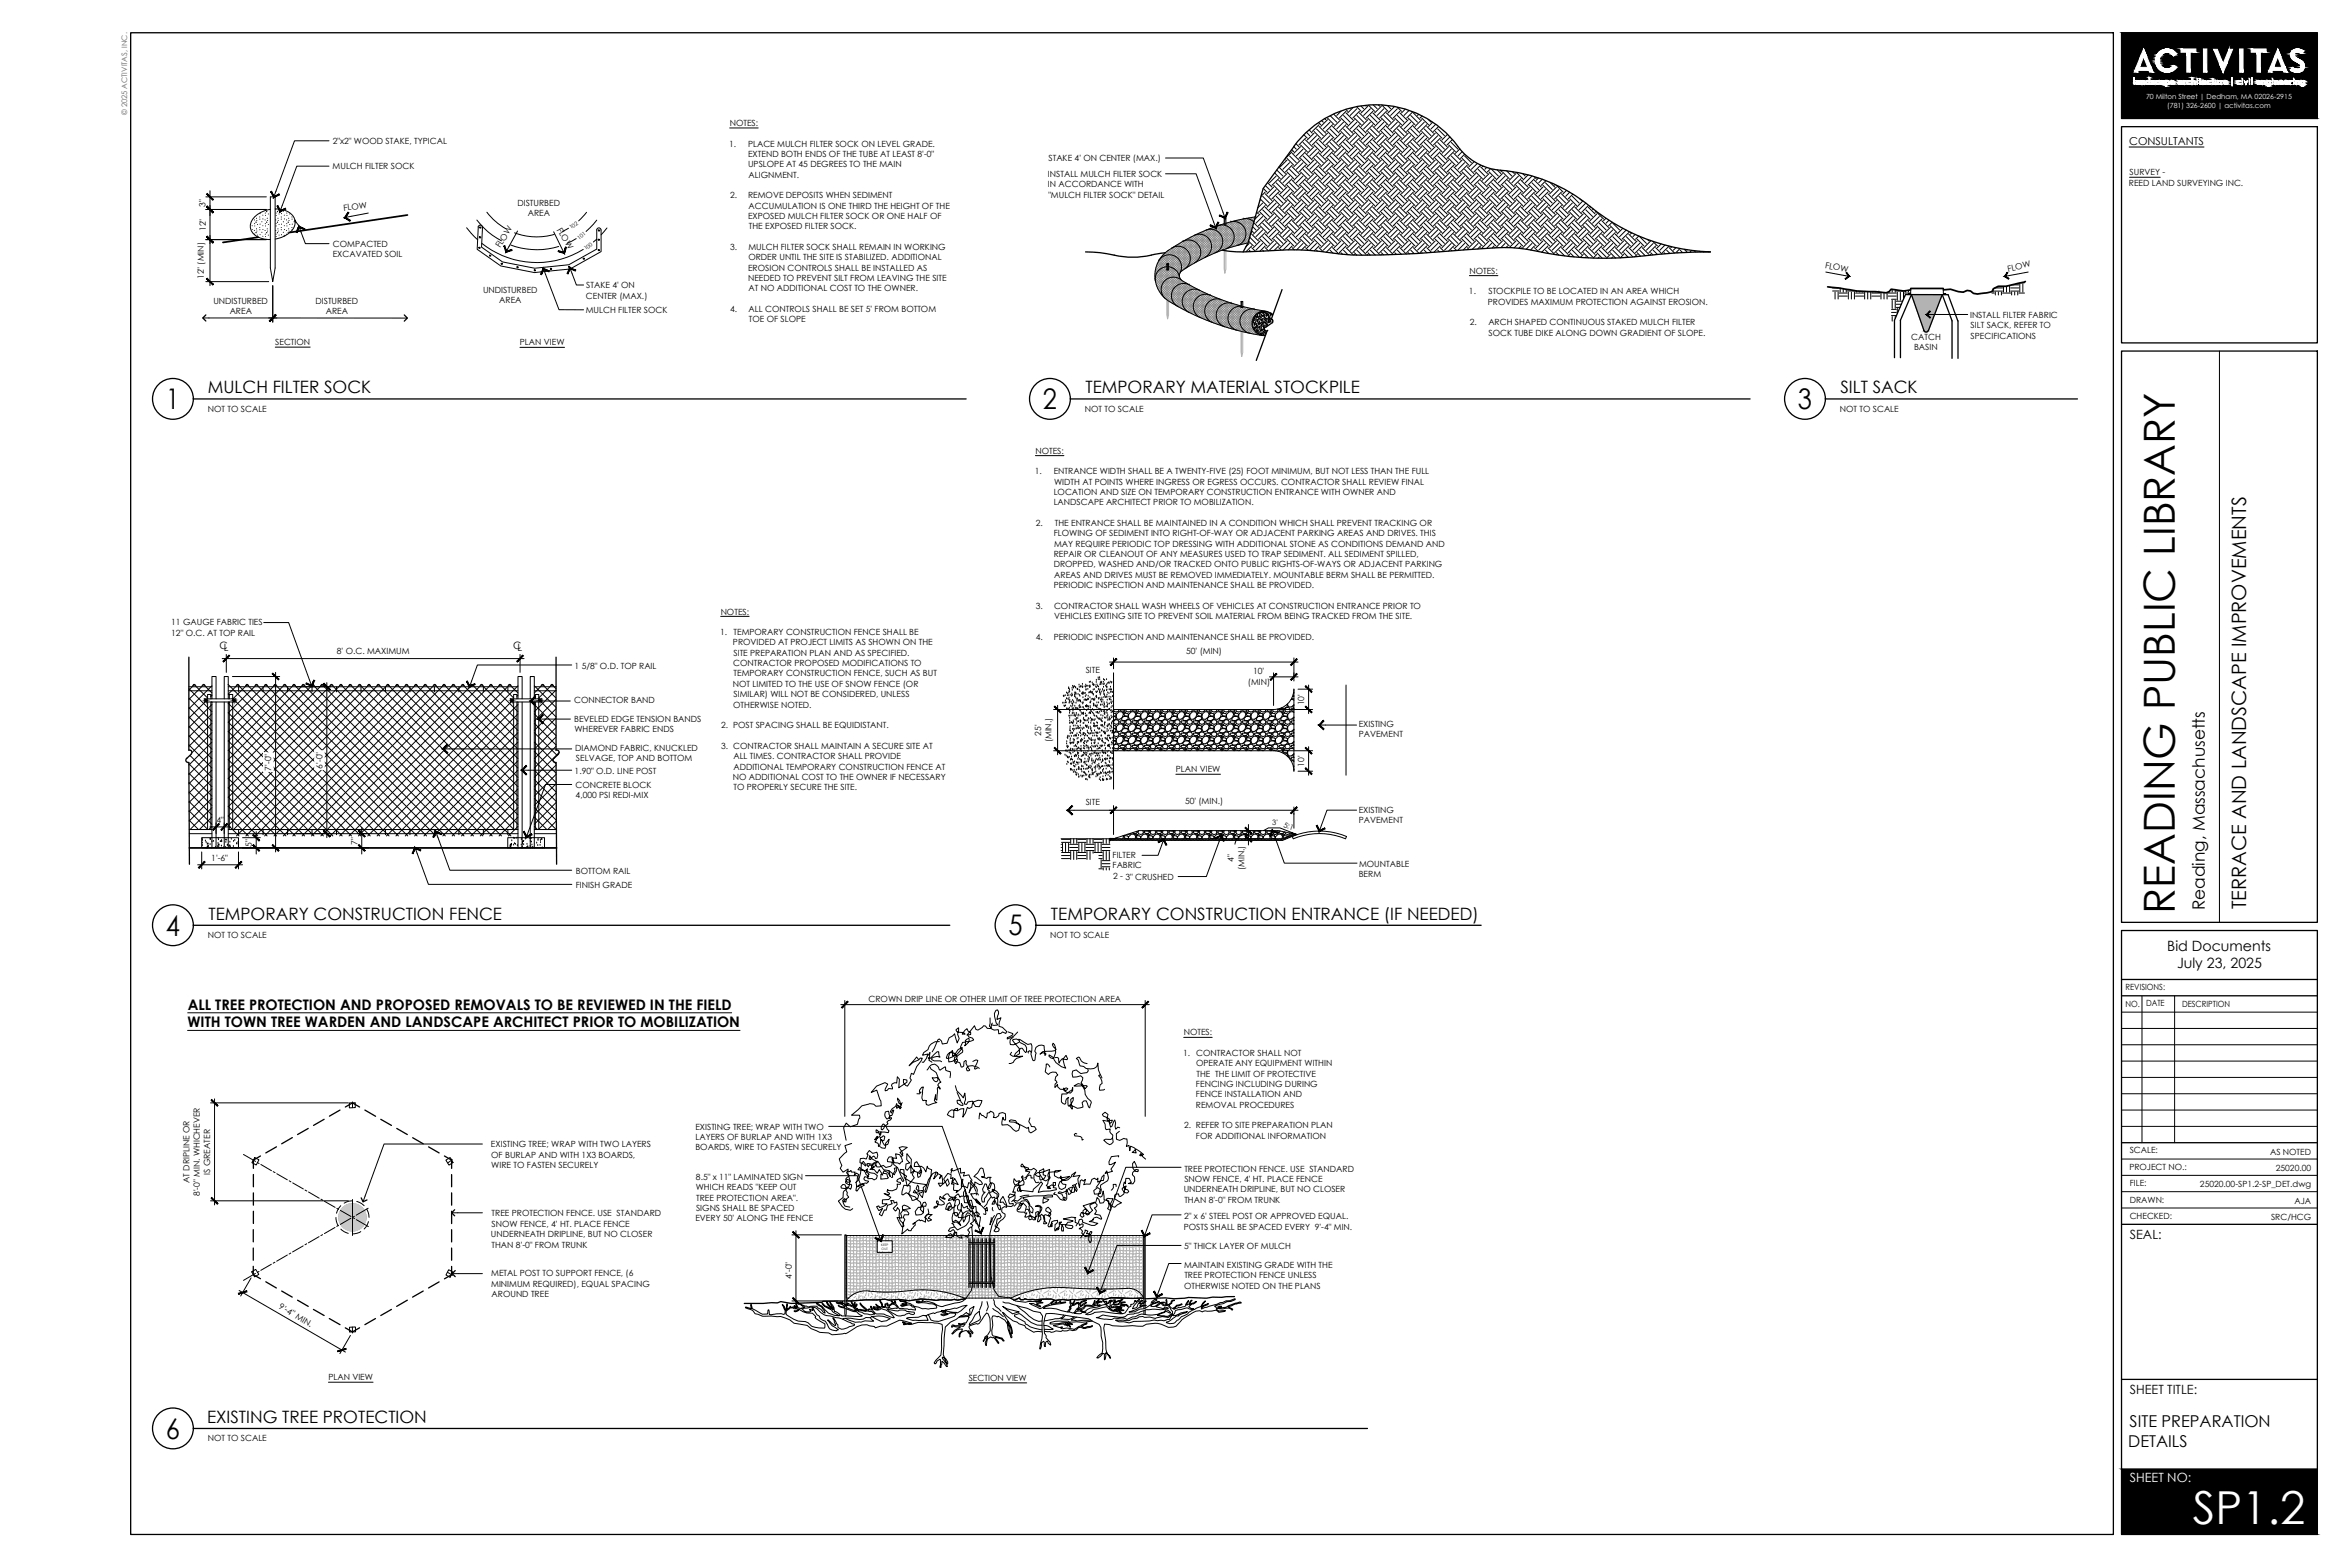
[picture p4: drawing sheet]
<svg xmlns="http://www.w3.org/2000/svg" width="914mm" height="610mm" viewBox="0 0 914 610" stroke-linecap="round" stroke-linejoin="round" font-family="sans-serif">
<defs><g id="words">
<text font-size="17.7" fill="#fff" x="853.2" y="592.9">SP1.2</text>
<text font-size="16.7" x="846.2" y="355.4" transform="rotate(-90 846.2 355.4)">READING PUBLIC LIBRARY</text>
<g font-size="11.1">
<text x="64.6" y="159.2">1</text>
<text x="405.8" y="159.3">2</text>
<text x="699.6" y="159.2">3</text>
<text x="64.6" y="364">4</text>
<text x="392.4" y="363.9">5</text>
<text x="64.6" y="559.6">6</text>
</g>
<text font-size="7.7" x="874" y="353.7" transform="rotate(-90 874 353.7)">TERRACE AND LANDSCAPE IMPROVEMENTS</text>
<g font-size="6.6">
<text x="80.9" y="152.9">MULCH FILTER SOCK</text>
<text x="422.4" y="152.9">TEMPORARY MATERIAL STOCKPILE</text>
<text x="716.2" y="153">SILT SACK</text>
<text x="81.1" y="357.8">TEMPORARY CONSTRUCTION FENCE</text>
<text x="408.9" y="357.9">TEMPORARY CONSTRUCTION ENTRANCE (IF NEEDED)</text>
<text x="857.9" y="354.2" transform="rotate(-90 857.9 354.2)">Reading, Massachusetts</text>
<text x="80.6" y="553.6">EXISTING TREE PROTECTION</text>
</g>
<g font-size="6.4">
<text x="828.6" y="555.3">SITE PREPARATION</text>
<text x="828.1" y="563">DETAILS</text>
</g>
<g font-size="5.7">
<text x="73" y="392.7">ALL TREE PROTECTION AND PROPOSED REMOVALS TO BE REVIEWED IN THE FIELD</text>
<text x="73" y="399.6">WITH TOWN TREE WARDEN AND LANDSCAPE ARCHITECT PRIOR TO MOBILIZATION</text>
</g>
<g font-size="5.5">
<text x="843.3" y="369.8">Bid Documents</text>
<text x="847.1" y="376.6">July 23, 2025</text>
</g>
<g font-size="5">
<text x="828.7" y="482">SEAL:</text>
<text x="828.7" y="542.4">SHEET TITLE:</text>
</g>
<text font-size="5" fill="#fff" x="828.7" y="576.7">SHEET NO:</text>
<text font-size="4.2" x="828.5" y="56.3">CONSULTANTS</text>
<g font-size="3.9">
<text x="85.4" y="252.3">C</text>
<text x="87.1" y="253.4">L</text>
<text x="199.7" y="252.3">C</text>
<text x="201.4" y="253.4">L</text>
</g>
<g font-size="3.3">
<text x="283.9" y="49.1">NOTES:</text>
<text x="129.5" y="56">2&quot;x2&quot; WOOD STAKE, TYPICAL</text>
<text x="283.8" y="57.1">1.</text>
<text x="291.1" y="57.1">PLACE MULCH FILTER SOCK ON LEVEL GRADE.</text>
<text x="129.4" y="65.8">MULCH FILTER SOCK</text>
<text x="291.1" y="61.1">EXTEND BOTH ENDS OF THE TUBE AT LEAST 8'-0&quot;</text>
<text x="291.1" y="65.1">UPSLOPE AT 45 DEGREES TO THE MAIN</text>
<text x="408" y="62.6">STAKE 4' ON CENTER (MAX.)</text>
<text x="291.3" y="69.2">ALIGNMENT.</text>
<text x="407.8" y="68.7">INSTALL MULCH FILTER SOCK</text>
<text x="828.6" y="68.2">SURVEY -</text>
<text x="284.1" y="77.2">2.</text>
<text x="291.1" y="77.2">REMOVE DEPOSITS WHEN SEDIMENT</text>
<text x="407.8" y="72.8">IN ACCORDANCE WITH</text>
<text x="407.9" y="76.8">&quot;MULCH FILTER SOCK&quot; DETAIL</text>
<text x="828.4" y="72.3">REED LAND SURVEYING INC.</text>
<text x="80" y="80.5" transform="rotate(-90 80 80.5)">3&quot;</text>
<text x="133.8" y="81.9" transform="rotate(-7 133.8 81.9)">FLOW</text>
<text x="201.3" y="80">DISTURBED</text>
<text x="205.4" y="84">AREA</text>
<text x="291.3" y="81.2">ACCUMULATION IS ONE THIRD THE HEIGHT OF THE</text>
<text x="80.1" y="89.9" transform="rotate(-90 80.1 89.9)">12&quot;</text>
<text x="216.6" y="89.3" transform="rotate(60 216.6 89.3)">FLOW</text>
<text x="291.1" y="85.2">EXPOSED MULCH FILTER SOCK OR ONE HALF OF</text>
<text x="291.3" y="89.2">THE EXPOSED FILTER SOCK.</text>
<text x="129.5" y="100">EXCAVATED SOIL</text>
<text x="129.5" y="96">COMPACTED</text>
<text x="194.6" y="96.6" transform="rotate(-57 194.6 96.6)">FLOW</text>
<text x="284.1" y="97.2">3.</text>
<text x="291.2" y="97.2">MULCH FILTER SOCK SHALL REMAIN IN WORKING</text>
<text x="291.2" y="101.3">ORDER UNTIL THE SITE IS STABILIZED. ADDITIONAL</text>
<text x="291.1" y="105.3">EROSION CONTROLS SHALL BE INSTALLED AS</text>
<text x="571.8" y="106.5">NOTES:</text>
<text x="710" y="104.2" transform="rotate(11 710 104.2)">FLOW</text>
<text x="781.3" y="105.6" transform="rotate(-12 781.3 105.6)">FLOW</text>
<text x="79.4" y="108.5" transform="rotate(-90 79.4 108.5)">12&quot; (MIN)</text>
<text x="188" y="113.9">UNDISTURBED</text>
<text x="228.1" y="112.1">STAKE 4' ON</text>
<text x="291.1" y="109.3">NEEDED TO PREVENT SILT FROM LEAVING THE SITE</text>
<text x="291.3" y="113.4">AT NO ADDITIONAL COST TO THE OWNER.</text>
<text x="83" y="118.1">UNDISTURBED</text>
<text x="122.8" y="118.1">DISTURBED</text>
<text x="194.3" y="117.9">AREA</text>
<text x="228" y="116.2">CENTER (MAX.)</text>
<text x="571.6" y="114.5">1.</text>
<text x="578.9" y="118.5">PROVIDES MAXIMUM PROTECTION AGAINST EROSION.</text>
<text x="579.2" y="114.5">STOCKPILE TO BE LOCATED IN AN AREA WHICH</text>
<text x="89.4" y="122.1">AREA</text>
<text x="126.8" y="122.1">AREA</text>
<text x="227.9" y="121.7">MULCH FILTER SOCK</text>
<text x="284.1" y="121.4">4.</text>
<text x="291.3" y="121.4">ALL CONTROLS SHALL BE SET 5' FROM BOTTOM</text>
<text x="291.3" y="125.4">TOE OF SLOPE</text>
<text x="766.6" y="123.7">INSTALL FILTER FABRIC</text>
<text x="571.9" y="126.5">2.</text>
<text x="579.1" y="126.5">ARCH SHAPED CONTINUOUS STAKED MULCH FILTER</text>
<text x="579.2" y="130.6">SOCK TUBE DIKE ALONG DOWN GRADIENT OF SLOPE.</text>
<text x="766.8" y="127.7">SILT SACK, REFER TO</text>
<text x="766.8" y="131.7">SPECIFICATIONS</text>
<text x="107.1" y="134.3">SECTION</text>
<text x="202.3" y="134.4">PLAN VIEW</text>
<text x="743.7" y="132.2">CATCH</text>
<text x="744.8" y="136.2">BASIN</text>
<text x="80.9" y="160.2">NOT TO SCALE</text>
<text x="422.1" y="160.2">NOT TO SCALE</text>
<text x="715.9" y="160.2">NOT TO SCALE</text>
<text x="402.9" y="176.5">NOTES:</text>
<text x="402.7" y="184.6">1.</text>
<text x="410" y="184.6">ENTRANCE WIDTH SHALL BE A TWENTY-FIVE (25) FOOT MINIMUM, BUT NOT LESS THAN THE FULL</text>
<text x="410.2" y="188.6">WIDTH AT POINTS WHERE INGRESS OR EGRESS OCCURS. CONTRACTOR SHALL REVIEW FINAL</text>
<text x="410" y="192.6">LOCATION AND SIZE ON TEMPORARY CONSTRUCTION ENTRANCE WITH OWNER AND</text>
<text x="410" y="196.6">LANDSCAPE ARCHITECT PRIOR TO MOBILIZATION.</text>
<text x="403.1" y="204.6">2.</text>
<text x="410" y="208.7">FLOWING OF SEDIMENT INTO RIGHT-OF-WAY OR ADJACENT PARKING AREAS AND DRIVES. THIS</text>
<text x="410.4" y="204.6">THE ENTRANCE SHALL BE MAINTAINED IN A CONDITION WHICH SHALL PREVENT TRACKING OR</text>
<text x="410.1" y="212.7">MAY REQUIRE PERIODIC TOP DRESSING WITH ADDITIONAL STONE AS CONDITIONS DEMAND AND</text>
<text x="410" y="216.7">REPAIR OR CLEANOUT OF ANY MEASURES USED TO TRAP SEDIMENT. ALL SEDIMENT SPILLED,</text>
<text x="410" y="220.8">DROPPED, WASHED AND/OR TRACKED ONTO PUBLIC RIGHTS-OF-WAYS OR ADJACENT PARKING</text>
<text x="410.2" y="224.8">AREAS AND DRIVES MUST BE REMOVED IMMEDIATELY. MOUNTABLE BERM SHALL BE PERMITTED.</text>
<text x="410" y="228.8">PERIODIC INSPECTION AND MAINTENANCE SHALL BE PROVIDED.</text>
<text x="280.4" y="239.1">NOTES:</text>
<text x="403.1" y="236.8">3.</text>
<text x="410.1" y="236.8">CONTRACTOR SHALL WASH WHEELS OF VEHICLES AT CONSTRUCTION ENTRANCE PRIOR TO</text>
<text x="66.6" y="243.3">11 GAUGE FABRIC TIES</text>
<text x="410.2" y="240.8">VEHICLES EXITING SITE TO PREVENT SOIL MATERIAL FROM BEING TRACKED FROM THE SITE.</text>
<text x="66.6" y="247.3">12&quot; O.C. AT TOP RAIL</text>
<text x="280.2" y="247">1.</text>
<text x="285.2" y="251.1">PROVIDED AT PROJECT LIMITS AS SHOWN ON THE</text>
<text x="285.4" y="247">TEMPORARY CONSTRUCTION FENCE SHALL BE</text>
<text x="403.1" y="248.8">4.</text>
<text x="410" y="248.8">PERIODIC INSPECTION AND MAINTENANCE SHALL BE PROVIDED.</text>
<text x="131.1" y="254.5">8' O.C. MAXIMUM</text>
<text x="285.4" y="255.1">SITE PREPARATION PLAN AND AS SPECIFIED.</text>
<text x="461.6" y="254.5">50' (MIN)</text>
<text x="223.6" y="260.1">1 5/8&quot; O.D. TOP RAIL</text>
<text x="285.3" y="259.1">CONTRACTOR PROPOSED MODIFICATIONS TO</text>
<text x="285.4" y="263.1">TEMPORARY CONSTRUCTION FENCE, SUCH AS BUT</text>
<text x="422.4" y="262">SITE</text>
<text x="487.6" y="262.3">10'</text>
<text x="285.2" y="267.2">NOT LIMITED TO THE USE OF SNOW FENCE (OR</text>
<text x="485.6" y="266.4">(MIN)</text>
<text x="223.4" y="273.5">CONNECTOR BAND</text>
<text x="285.3" y="275.3">OTHERWISE NOTED.</text>
<text x="285.4" y="271.3">SIMILAR) WILL NOT BE CONSIDERED, UNLESS</text>
<text x="507.5" y="274.4" transform="rotate(-90 507.5 274.4)">10'</text>
<text x="223.4" y="280.9">BEVELED EDGE TENSION BANDS</text>
<text x="223.5" y="284.9">WHEREVER FABRIC ENDS</text>
<text x="280.6" y="283.3">2. POST SPACING SHALL BE EQUIDISTANT.</text>
<text x="405.1" y="286.1" transform="rotate(-90 405.1 286.1)">25'</text>
<text x="528.7" y="282.9">EXISTING</text>
<text x="528.7" y="286.8">PAVEMENT</text>
<text x="223.9" y="292.1">DIAMOND FABRIC, KNUCKLED</text>
<text x="280.6" y="291.3">3. CONTRACTOR SHALL MAINTAIN A SECURE SITE AT</text>
<text x="409.2" y="288.8" transform="rotate(-90 409.2 288.8)">(MIN.)</text>
<text x="105.5" y="299.8" transform="rotate(-90 105.5 299.8)">7'-0&quot;</text>
<text x="125.5" y="299" transform="rotate(-90 125.5 299)">6'-0&quot;</text>
<text x="224.1" y="296.2">SELVAGE, TOP AND BOTTOM</text>
<text x="285.4" y="295.4">ALL TIMES. CONTRACTOR SHALL PROVIDE</text>
<text x="285.4" y="299.4">ADDITIONAL TEMPORARY CONSTRUCTION FENCE AT</text>
<text x="507.5" y="298.3" transform="rotate(-90 507.5 298.3)">10'</text>
<text x="223.6" y="301">1.90&quot; O.D. LINE POST</text>
<text x="285.2" y="303.4">NO ADDITIONAL COST TO THE OWNER IF NECESSARY</text>
<text x="457.5" y="300.5">PLAN VIEW</text>
<text x="223.9" y="306.6">CONCRETE BLOCK</text>
<text x="224" y="310.6">4,000 PSI REDI-MIX</text>
<text x="285.4" y="307.4">TO PROPERLY SECURE THE SITE.</text>
<text x="422.4" y="313.1">SITE</text>
<text x="461.1" y="312.7">50' (MIN.)</text>
<text x="528.7" y="316.4">EXISTING</text>
<text x="84.2" y="320.1">4&quot;</text>
<text x="528.7" y="320.3">PAVEMENT</text>
<text x="98" y="329.3" transform="rotate(-90 98 329.3)">5&quot;</text>
<text x="139.1" y="328.6" transform="rotate(-90 139.1 328.6)">7&quot;</text>
<text x="82.2" y="334.8">1'-6&quot;</text>
<text x="432.9" y="333.7">FILTER</text>
<text x="480.1" y="335.2" transform="rotate(-90 480.1 335.2)">4&quot;</text>
<text x="224.1" y="339.9">BOTTOM RAIL</text>
<text x="432.9" y="337.8">FABRIC</text>
<text x="484.2" y="338.5" transform="rotate(-90 484.2 338.5)">(MIN.)</text>
<text x="528.7" y="341.1">BERM</text>
<text x="528.8" y="337.1">MOUNTABLE</text>
<text x="224.1" y="345.4">FINISH GRADE</text>
<text x="433.1" y="342.1">2 - 3&quot; CRUSHED</text>
<text x="80.9" y="365">NOT TO SCALE</text>
<text x="408.7" y="365">NOT TO SCALE</text>
<text x="337.9" y="389.8">CROWN DRIP LINE OR OTHER LIMIT OF TREE PROTECTION AREA</text>
<text x="827.1" y="385.2">REVISIONS:</text>
<text x="827.1" y="391.6">NO.</text>
<text x="835" y="391.5">DATE</text>
<text x="849" y="391.6">DESCRIPTION</text>
<text x="460.6" y="402.8">NOTES:</text>
<text x="460.4" y="410.8">1. CONTRACTOR SHALL NOT</text>
<text x="465.5" y="414.9">OPERATE ANY EQUIPMENT WITHIN</text>
<text x="465.6" y="418.9">THE THE LIMIT OF PROTECTIVE</text>
<text x="465.4" y="422.9">FENCING INCLUDING DURING</text>
<text x="465.3" y="431">REMOVAL PROCEDURES</text>
<text x="465.4" y="426.9">FENCE INSTALLATION AND</text>
<text x="270.6" y="439.5">EXISTING TREE; WRAP WITH TWO</text>
<text x="270.6" y="443.5">LAYERS OF BURLAP AND WITH 1X3</text>
<text x="460.8" y="439">2. REFER TO SITE PREPARATION PLAN</text>
<text x="465.4" y="443">FOR ADDITIONAL INFORMATION</text>
<text x="191.1" y="446.3">EXISTING TREE; WRAP WITH TWO LAYERS</text>
<text x="270.6" y="447.5">BOARDS, WIRE TO FASTEN SECURELY</text>
<text x="828.7" y="448.7">SCALE:</text>
<text x="883.3" y="449.2">AS NOTED</text>
<text x="191.1" y="450.3">OF BURLAP AND WITH 1X3 BOARDS,</text>
<text x="191.2" y="454.4">WIRE TO FASTEN SECURELY</text>
<text x="460.8" y="455.8">TREE PROTECTION FENCE. USE STANDARD</text>
<text x="828.5" y="455.2">PROJECT NO.:</text>
<text x="885.5" y="455.6">25020.00</text>
<text x="73.7" y="460.2" transform="rotate(-90 73.7 460.2)">AT DRIPLINE OR</text>
<text x="81.8" y="457" transform="rotate(-90 81.8 457)">IS GREATER</text>
<text x="270.8" y="459.1">8.5&quot; x 11&quot; LAMINATED SIGN</text>
<text x="460.8" y="459.8">SNOW FENCE, 4' HT. PLACE FENCE</text>
<text x="828.7" y="461.5">FILE:</text>
<text x="856" y="461.7">25020.00-SP1.2-SP_DET.dwg</text>
<text x="77.8" y="465.3" transform="rotate(-90 77.8 465.3)">8'-0&quot; MIN. WHICHEVER</text>
<text x="270.7" y="463.1">WHICH READS &quot;KEEP OUT</text>
<text x="270.8" y="467.1">TREE PROTECTION AREA&quot;.</text>
<text x="460.6" y="463.8">UNDERNEATH DRIPLINE, BUT NO CLOSER</text>
<text x="460.8" y="467.8">THAN 8'-0&quot; FROM TRUNK</text>
<text x="828.7" y="468">DRAWN:</text>
<text x="191.3" y="473.2">TREE PROTECTION FENCE. USE STANDARD</text>
<text x="270.8" y="471.2">SIGNS SHALL BE SPACED</text>
<text x="892.8" y="468.3">AJA</text>
<text x="191.3" y="477.3">SNOW FENCE, 4' HT. PLACE FENCE</text>
<text x="270.6" y="475.2">EVERY 50' ALONG THE FENCE</text>
<text x="460.6" y="478.3">POSTS SHALL BE SPACED EVERY 9'-4&quot; MIN.</text>
<text x="460.8" y="474.3">2&quot; x 6' STEEL POST OR APPROVED EQUAL.</text>
<text x="828.7" y="474.1">CHECKED:</text>
<text x="883.7" y="474.4">SRC/HCG</text>
<text x="191" y="481.3">UNDERNEATH DRIPLINE, BUT NO CLOSER</text>
<text x="191.3" y="485.3">THAN 8'-0&quot; FROM TRUNK</text>
<text x="460.8" y="485.9">5&quot; THICK LAYER OF MULCH</text>
<text x="191.1" y="496.5">METAL POST TO SUPPORT FENCE, (6</text>
<text x="308.1" y="497.4" transform="rotate(-90 308.1 497.4)">4'-0&quot;</text>
<text x="460.7" y="493.3">MAINTAIN EXISTING GRADE WITH THE</text>
<text x="460.8" y="497.3">TREE PROTECTION FENCE UNLESS</text>
<text x="191.1" y="500.6">MINIMUM REQUIRED), EQUAL SPACING</text>
<text x="460.7" y="501.3">OTHERWISE NOTED ON THE PLANS</text>
<text x="108.3" y="508.9" transform="rotate(30 108.3 508.9)">9'-4&quot; MIN.</text>
<text x="191.3" y="504.7">AROUND TREE</text>
<text x="127.8" y="537">PLAN VIEW</text>
<text x="376.9" y="537.3">SECTION VIEW</text>
<text x="80.9" y="560.7">NOT TO SCALE</text>
</g>
<text font-size="3" fill="#666" x="49.4" y="44.8" transform="rotate(-90 49.4 44.8)">© 2025 ACTIVITAS, INC.</text>
<g font-size="2.9">
<text x="495" y="321">3'</text>
<text x="499.2" y="321.7" transform="rotate(20 499.2 321.7)">5:1</text>
</g>
<g font-size="2.7" fill="#fff">
<text x="835" y="38.4">70 Milton Street | Dedham, MA 02026-2915</text>
<text x="843.3" y="41.8">(781) 326-2600 | activitas.com</text>
</g>
<g font-size="2.1">
<text x="222.2" y="89.2" transform="rotate(-36 222.2 89.2)">102</text>
<text x="225.3" y="93.2" transform="rotate(-36 225.3 93.2)">101</text>
<text x="227.9" y="97.4" transform="rotate(-36 227.9 97.4)">100</text>
</g>
<g font-size="1.2">
<text x="342.9" y="484.6">KEEP</text>
<text x="343" y="486.1">OUT</text>
</g>
</g></defs>
<!-- layer: Activitas-D-2 -->
<g fill="none" stroke="#000" stroke-width=".39">
<path d="M502.6 58.2l.8 .8M502.8 59l-2.6 2.6M502.8 59.6l2.6 2.7M503.4 57.1l1 .9M504.3 55.9l1.1 1.2M506.1 57.1l-2.7 2.5M506.1 56.4l2.6 2.6M507 58l-2.6 2.7M507 55.4l2.7 2.6M507.4 52.5l1.3 1.3M508 53.8l-2.6 2.6M508 59l-2.6 2.6"/>
<path d="M508 59.6l2.6 2.7M508 54.4l2.6 2.7M508.4 51.5l1.3 1.3M509.4 50.5l1.2 1.3M511.3 51.8l-2.6 2.6M511.3 57.1l-2.6 2.5M511.3 56.4l2.6 2.6M511.3 51.1l2.6 2.7M512.3 52.8l-2.6 2.6M512.3 58l-2.6 2.7M512.3 55.4l2.6 2.6M512.3 50.2l2.6 2.6"/>
<path d="M513.1 47.7l.8 .8M513.2 48.5l-2.6 2.6M513.2 53.8l-2.6 2.6M513.2 59l-2.6 2.6M513.2 59.6l2.7 2.7M513.2 54.4l2.7 2.7M513.2 49.2l2.7 2.6M514.3 46.9l.6 .6M515.5 46.2l.4 .4M516.6 46.6l-2.7 2.6M516.6 51.8l-2.7 2.6M516.6 57.1l-2.7 2.5"/>
<path d="M516.6 56.4l2.5 2.6M516.6 51.1l2.5 2.7M516.6 45.9l2.5 2.6M517.5 47.5l-2.6 2.7M517.5 52.8l-2.6 2.6M517.5 58l-2.6 2.7M517.5 55.4l2.6 2.6M517.5 50.2l2.6 2.6M517.6 45l2.5 2.5M518.5 48.5l-2.6 2.6M518.5 53.8l-2.6 2.6M518.5 59l-2.6 2.6"/>
<path d="M518.5 59.6l2.6 2.7M518.5 54.4l2.6 2.7M518.5 49.2l2.6 2.6M519 44.4l2.1 2.2M521.8 46.6l-2.7 2.6M521.8 51.8l-2.7 2.6M521.8 57.1l-2.7 2.5M521.8 56.4l2.6 2.6M521.8 51.1l2.6 2.7M521.8 45.9l2.6 2.6M521.8 43.2l-1.7 1.7M522.8 47.5l-2.7 2.7"/>
<path d="M522.8 52.8l-2.7 2.6M522.8 58l-2.7 2.7M522.8 55.4l2.6 2.6M522.8 50.2l2.6 2.6M522.8 44.9l2.6 2.6M523.7 42.6l.7 .7M523.7 43.3l-2.6 2.6M523.7 48.5l-2.6 2.6M523.7 53.8l-2.6 2.6M523.7 59l-2.6 2.6M523.7 59.6l2.7 2.7M523.7 54.4l2.7 2.7"/>
<path d="M523.7 49.2l2.7 2.6M523.7 43.9l2.7 2.7M525.2 42.2l.2 .1M526.5 41.8l-2.1 2.1M527 46.6l-2.6 2.6M527 51.8l-2.6 2.6M527 57.1l-2.6 2.5M527 56.4l2.6 2.6M527 51.1l2.6 2.7M527 45.9l2.6 2.6M527.9 41.5l1.7 1.8M528 42.3l-2.6 2.6"/>
<path d="M528 47.5l-2.6 2.7M528 52.8l-2.6 2.6M528 58l-2.6 2.7M528 55.4l2.6 2.6M528 50.2l2.6 2.6M528 44.9l2.6 2.6M529 43.3l-2.6 2.6M529 48.5l-2.6 2.6M529 53.8l-2.6 2.6M529 59l-2.6 2.6M529 59.6l2.6 2.7M529 54.4l2.6 2.7"/>
<path d="M529 49.2l2.6 2.6M529 43.9l2.6 2.7M529.5 41.3l1.1 1M531.3 41l.3 .3M532.3 41.3l-2.7 2.6M532.3 46.6l-2.7 2.6M532.3 51.8l-2.7 2.6M532.3 57.1l-2.7 2.5M532.3 56.4l2.6 2.6M532.3 51.1l2.6 2.7M532.3 45.9l2.6 2.6M532.5 40.9l2.4 2.4"/>
<path d="M533.2 42.3l-2.6 2.6M533.2 47.5l-2.6 2.7M533.2 52.8l-2.6 2.6M533.2 58l-2.6 2.7M533.2 55.4l2.7 2.6M533.2 50.2l2.7 2.6M533.2 44.9l2.7 2.6M534.2 43.3l-2.6 2.6M534.2 48.5l-2.6 2.6M534.2 53.8l-2.6 2.6M534.2 59l-2.6 2.6M534.2 59.6l2.6 2.7"/>
<path d="M534.2 54.4l2.6 2.7M534.2 49.2l2.6 2.6M534.2 43.9l2.6 2.7M534.4 40.9l1.5 1.4M536.4 40.9l.4 .4M537.5 41.3l-2.6 2.6M537.5 46.6l-2.6 2.6M537.5 51.8l-2.6 2.6M537.5 57.1l-2.6 2.5M537.5 56.4l2.6 2.6M537.5 51.1l2.6 2.7M537.5 45.9l2.6 2.6"/>
<path d="M537.7 40.9l2.4 2.4M538.5 42.3l-2.6 2.6M538.5 47.5l-2.6 2.7M538.5 52.8l-2.6 2.6M538.5 58l-2.6 2.7M538.5 55.4l2.6 2.6M538.5 50.2l2.6 2.6M538.5 44.9l2.6 2.6M539.5 43.3l-2.7 2.6M539.5 48.5l-2.7 2.6M539.5 53.8l-2.7 2.6M539.5 59l-2.7 2.6"/>
<path d="M539.5 59.6l2.6 2.7M539.5 54.4l2.6 2.7M539.5 49.2l2.6 2.6M539.5 43.9l2.6 2.7M539.9 41.1l1.2 1.2M542.6 41.5l-2.5 2.4M542.7 46.6l-2.6 2.6M542.7 51.8l-2.6 2.6M542.7 57.1l-2.6 2.5M542.7 56.4l2.6 2.6M542.7 51.1l2.6 2.7M542.7 45.9l2.6 2.6"/>
<path d="M543.7 42.3l-2.6 2.6M543.7 47.5l-2.6 2.7M543.7 52.8l-2.6 2.6M543.7 58l-2.6 2.7M543.7 55.4l2.6 2.6M543.7 50.2l2.6 2.6M543.7 44.9l2.6 2.6M543.8 41.7l1.5 1.6M544.7 43.3l-2.6 2.6M544.7 48.5l-2.6 2.6M544.7 53.8l-2.6 2.6M544.7 59l-2.6 2.6"/>
<path d="M544.7 59.6l2.6 2.7M544.7 54.4l2.6 2.7M544.7 49.2l2.6 2.6M544.7 43.9l2.6 2.7M546.8 42.5l-1.5 1.4M548 46.6l-2.7 2.6M548 51.8l-2.7 2.6M548 57.1l-2.7 2.5M548 56.4l2.6 2.6M548 51.1l2.6 2.7M548 45.9l2.6 2.6M548.3 43l-2 1.9"/>
<path d="M548.9 47.5l-2.6 2.7M548.9 52.8l-2.6 2.6M548.9 58l-2.6 2.7M548.9 55.4l2.7 2.6M548.9 50.2l2.7 2.6M548.9 44.9l2.7 2.6M549.7 43.5l-2.4 2.4M550 48.5l-2.7 2.6M550 53.8l-2.7 2.6M550 59l-2.7 2.6M550 59.6l2.5 2.7M550 54.4l2.5 2.7"/>
<path d="M550 49.2l2.5 2.6M550 43.9l2.5 2.7M550.6 43.9h.1M552 44.5l-.4 .4M553.2 46.6l-2.6 2.6M553.2 51.8l-2.6 2.6M553.2 57.1l-2.6 2.5M553.2 56.4l2.6 2.6M553.2 51.1l2.6 2.7M553.2 45.9l2.6 2.6M553.3 45.1l-.8 .8M554.2 47.5l-2.6 2.7"/>
<path d="M554.2 52.8l-2.6 2.6M554.2 58l-2.6 2.7M554.2 55.4l2.6 2.6M554.2 50.2l2.6 2.6M555.2 48.5l-2.7 2.6M555.2 53.8l-2.7 2.6M555.2 59l-2.7 2.6M555.2 59.6l2.6 2.7M555.2 54.4l2.6 2.7M555.2 49.2l2.6 2.6M555.7 46.4l1.1 1.1M557.4 47.5l-1.6 1.7"/>
<path d="M558.5 51.8l-2.7 2.6M558.5 57.1l-2.7 2.5M558.5 56.4l2.6 2.6M558.5 51.1l2.6 2.7M558.6 48.4l-1.8 1.8M559.4 52.8l-2.6 2.6M559.4 58l-2.6 2.7M559.4 55.4l2.7 2.6M559.4 50.2l2.7 2.6M559.7 49.2l-1.9 1.9M560.4 53.8l-2.6 2.6M560.4 59l-2.6 2.6"/>
<path d="M560.4 59.6l2.6 2.7M560.4 54.4l2.6 2.7M563.2 52.3l-2.1 2.1M563.7 57.1l-2.6 2.5M563.7 56.4l2.6 2.6M564.2 53.3l-2.1 2.1M564.7 58l-2.6 2.7M564.7 55.4l2.6 2.6M565.1 54.3l-2.1 2.1M565.7 59l-2.7 2.6M565.7 59.6l2.6 2.7M568 58l-1.7 1.6"/>
<path d="M568.9 59l-1.6 1.7M569.9 60l-1.6 1.6M105.2 76.6h1.9v27.7l-1 5.3-.9-5.3zM490.3 78l-.2 .2M490.3 77.4l2.7 2.6M491.3 79l-1.9 1.9M491.3 76.4l2.6 2.6M491.5 73.3l1.5 1.4M492.3 74.7l-1.7 1.7M492.3 80l-2.6 2.6M492.3 75.4l2.6 2.6M492.3 72.2l1.6 1.5"/>
<path d="M493.2 71l1.7 1.8M495.6 72.8l-2.6 2.6M495.6 78l-2.6 2.6M495.6 77.3l2.6 2.7M495.6 72.1l2.6 2.6M496 67.3l2.2 2.2M496.6 68.5l-2.7 2.6M496.6 73.7l-2.7 2.7M496.6 79l-2.7 2.6M496.6 76.4l2.6 2.6M496.6 71.1l2.6 2.6M496.8 66.1l2.4 2.4"/>
<path d="M497.5 69.5l-2.6 2.6M497.5 74.7l-2.6 2.6M497.5 80l-2.6 2.6M497.5 75.4l2.7 2.6M497.5 70.1l2.7 2.7M497.6 65l2.6 2.5M498.2 64.2v.1M499 63.1l.2 .2M499.8 62l.4 .3M500.8 62.3l-2.6 2.6M500.8 67.5l-2.6 2.6M500.8 72.8l-2.6 2.6"/>
<path d="M500.8 78l-2.6 2.6M500.8 77.3l2.6 2.7M500.8 72.1l2.6 2.6M500.8 66.9l2.6 2.6M500.8 61.6l2.6 2.7M501.8 63.3l-2.6 2.6M501.8 68.5l-2.6 2.6M501.8 73.7l-2.6 2.7M501.8 79l-2.6 2.6M501.8 76.4l2.6 2.6M501.8 71.1l2.6 2.6M501.8 65.9l2.6 2.6"/>
<path d="M501.8 60.7l2.6 2.6M502.8 64.3l-2.6 2.6M502.8 69.5l-2.6 2.6M502.8 74.7l-2.6 2.6M502.8 80l-2.6 2.6M502.8 75.4l2.6 2.6M502.8 70.1l2.6 2.7M502.8 64.9l2.6 2.6M506.1 62.3l-2.7 2.6M506.1 67.5l-2.7 2.6M506.1 72.8l-2.7 2.6M506.1 78l-2.7 2.6"/>
<path d="M506.1 77.3l2.6 2.7M506.1 72.1l2.6 2.6M506.1 66.9l2.6 2.6M506.1 61.6l2.6 2.7M507 63.3l-2.6 2.6M507 68.5l-2.6 2.6M507 73.7l-2.6 2.7M507 79l-2.6 2.6M507 76.4l2.7 2.6M507 71.1l2.7 2.6M507 65.9l2.7 2.6M507 60.7l2.7 2.6"/>
<path d="M508 64.3l-2.6 2.6M508 69.5l-2.6 2.6M508 74.7l-2.6 2.6M508 80l-2.6 2.6M508 75.4l2.6 2.6M508 70.1l2.6 2.7M508 64.9l2.6 2.6M511.3 62.3l-2.6 2.6M511.3 67.5l-2.6 2.6M511.3 72.8l-2.6 2.6M511.3 78l-2.6 2.6M511.3 77.3l2.6 2.7"/>
<path d="M511.3 72.1l2.6 2.6M511.3 66.9l2.6 2.6M511.3 61.6l2.6 2.7M512.3 63.3l-2.6 2.6M512.3 68.5l-2.6 2.6M512.3 73.7l-2.6 2.7M512.3 79l-2.6 2.6M512.3 76.4l2.6 2.6M512.3 71.1l2.6 2.6M512.3 65.9l2.6 2.6M512.3 60.7l2.6 2.6M513.2 64.3l-2.6 2.6"/>
<path d="M513.2 69.5l-2.6 2.6M513.2 74.7l-2.6 2.6M513.2 80l-2.6 2.6M513.2 75.4l2.7 2.6M513.2 70.1l2.7 2.7M513.2 64.9l2.7 2.6M516.6 62.3l-2.7 2.6M516.6 67.5l-2.7 2.6M516.6 72.8l-2.7 2.6M516.6 78l-2.7 2.6M516.6 77.3l2.5 2.7M516.6 72.1l2.5 2.6"/>
<path d="M516.6 66.9l2.5 2.6M516.6 61.6l2.5 2.7M517.5 63.3l-2.6 2.6M517.5 68.5l-2.6 2.6M517.5 73.7l-2.6 2.7M517.5 79l-2.6 2.6M517.5 76.4l2.6 2.6M517.5 71.1l2.6 2.6M517.5 65.9l2.6 2.6M517.5 60.7l2.6 2.6M518.5 64.3l-2.6 2.6M518.5 69.5l-2.6 2.6"/>
<path d="M518.5 74.7l-2.6 2.6M518.5 80l-2.6 2.6M518.5 75.4l2.6 2.6M518.5 70.1l2.6 2.7M518.5 64.9l2.6 2.6M521.8 62.3l-2.7 2.6M521.8 67.5l-2.7 2.6M521.8 72.8l-2.7 2.6M521.8 78l-2.7 2.6M521.8 77.3l2.6 2.7M521.8 72.1l2.6 2.6M521.8 66.9l2.6 2.6"/>
<path d="M521.8 61.6l2.6 2.7M522.8 63.3l-2.7 2.6M522.8 68.5l-2.7 2.6M522.8 73.7l-2.7 2.7M522.8 79l-2.7 2.6M522.8 76.4l2.6 2.6M522.8 71.1l2.6 2.6M522.8 65.9l2.6 2.6M522.8 60.7l2.6 2.6M523.7 64.3l-2.6 2.6M523.7 69.5l-2.6 2.6M523.7 74.7l-2.6 2.6"/>
<path d="M523.7 80l-2.6 2.6M523.7 75.4l2.7 2.6M523.7 70.1l2.7 2.7M523.7 64.9l2.7 2.6M527 62.3l-2.6 2.6M527 67.5l-2.6 2.6M527 72.8l-2.6 2.6M527 78l-2.6 2.6M527 77.3l2.6 2.7M527 72.1l2.6 2.6M527 66.9l2.6 2.6M527 61.6l2.6 2.7"/>
<path d="M528 63.3l-2.6 2.6M528 68.5l-2.6 2.6M528 73.7l-2.6 2.7M528 79l-2.6 2.6M528 76.4l2.6 2.6M528 71.1l2.6 2.6M528 65.9l2.6 2.6M528 60.7l2.6 2.6M529 64.3l-2.6 2.6M529 69.5l-2.6 2.6M529 74.7l-2.6 2.6M529 80l-2.6 2.6"/>
<path d="M529 75.4l2.6 2.6M529 70.1l2.6 2.7M529 64.9l2.6 2.6M532.3 62.3l-2.7 2.6M532.3 67.5l-2.7 2.6M532.3 72.8l-2.7 2.6M532.3 78l-2.7 2.6M532.3 77.3l2.6 2.7M532.3 72.1l2.6 2.6M532.3 66.9l2.6 2.6M532.3 61.6l2.6 2.7M533.2 63.3l-2.6 2.6"/>
<path d="M533.2 68.5l-2.6 2.6M533.2 73.7l-2.6 2.7M533.2 79l-2.6 2.6M533.2 76.4l2.7 2.6M533.2 71.1l2.7 2.6M533.2 65.9l2.7 2.6M533.2 60.7l2.7 2.6M534.2 64.3l-2.6 2.6M534.2 69.5l-2.6 2.6M534.2 74.7l-2.6 2.6M534.2 80l-2.6 2.6M534.2 75.4l2.6 2.6"/>
<path d="M534.2 70.1l2.6 2.7M534.2 64.9l2.6 2.6M537.5 62.3l-2.6 2.6M537.5 67.5l-2.6 2.6M537.5 72.8l-2.6 2.6M537.5 78l-2.6 2.6M537.5 77.3l2.6 2.7M537.5 72.1l2.6 2.6M537.5 66.9l2.6 2.6M537.5 61.6l2.6 2.7M538.5 63.3l-2.6 2.6M538.5 68.5l-2.6 2.6"/>
<path d="M538.5 73.7l-2.6 2.7M538.5 79l-2.6 2.6M538.5 76.4l2.6 2.6M538.5 71.1l2.6 2.6M538.5 65.9l2.6 2.6M538.5 60.7l2.6 2.6M539.5 64.3l-2.7 2.6M539.5 69.5l-2.7 2.6M539.5 74.7l-2.7 2.6M539.5 80l-2.7 2.6M539.5 75.4l2.6 2.6M539.5 70.1l2.6 2.7"/>
<path d="M539.5 64.9l2.6 2.6M542.7 62.3l-2.6 2.6M542.7 67.5l-2.6 2.6M542.7 72.8l-2.6 2.6M542.7 78l-2.6 2.6M542.7 77.3l2.6 2.7M542.7 72.1l2.6 2.6M542.7 66.9l2.6 2.6M542.7 61.6l2.6 2.7M543.7 63.3l-2.6 2.6M543.7 68.5l-2.6 2.6M543.7 73.7l-2.6 2.7"/>
<path d="M543.7 79l-2.6 2.6M543.7 76.4l2.6 2.6M543.7 71.1l2.6 2.6M543.7 65.9l2.6 2.6M543.7 60.7l2.6 2.6M544.7 64.3l-2.6 2.6M544.7 69.5l-2.6 2.6M544.7 74.7l-2.6 2.6M544.7 80l-2.6 2.6M544.7 75.4l2.6 2.6M544.7 70.1l2.6 2.7M544.7 64.9l2.6 2.6"/>
<path d="M548 62.3l-2.7 2.6M548 67.5l-2.7 2.6M548 72.8l-2.7 2.6M548 78l-2.7 2.6M548 77.3l2.6 2.7M548 72.1l2.6 2.6M548 66.9l2.6 2.6M548 61.6l2.6 2.7M548.9 63.3l-2.6 2.6M548.9 68.5l-2.6 2.6M548.9 73.7l-2.6 2.7M548.9 79l-2.6 2.6"/>
<path d="M548.9 76.4l2.7 2.6M548.9 71.1l2.7 2.6M548.9 65.9l2.7 2.6M548.9 60.7l2.7 2.6M550 64.3l-2.7 2.6M550 69.5l-2.7 2.6M550 74.7l-2.7 2.6M550 80l-2.7 2.6M550 75.4l2.5 2.6M550 70.1l2.5 2.7M550 64.9l2.5 2.6M553.2 62.3l-2.6 2.6"/>
<path d="M553.2 67.5l-2.6 2.6M553.2 72.8l-2.6 2.6M553.2 78l-2.6 2.6M553.2 77.3l2.6 2.7M553.2 72.1l2.6 2.6M553.2 66.9l2.6 2.6M553.2 61.6l2.6 2.7M554.2 63.3l-2.6 2.6M554.2 68.5l-2.6 2.6M554.2 73.7l-2.6 2.7M554.2 79l-2.6 2.6M554.2 76.4l2.6 2.6"/>
<path d="M554.2 71.1l2.6 2.6M554.2 65.9l2.6 2.6M554.2 60.7l2.6 2.6M555.2 64.3l-2.7 2.6M555.2 69.5l-2.7 2.6M555.2 74.7l-2.7 2.6M555.2 80l-2.7 2.6M555.2 75.4l2.6 2.6M555.2 70.1l2.6 2.7M555.2 64.9l2.6 2.6M558.5 62.3l-2.7 2.6M558.5 67.5l-2.7 2.6"/>
<path d="M558.5 72.8l-2.7 2.6M558.5 78l-2.7 2.6M558.5 77.3l2.6 2.7M558.5 72.1l2.6 2.6M558.5 66.9l2.6 2.6M558.5 61.6l2.6 2.7M559.4 63.3l-2.6 2.6M559.4 68.5l-2.6 2.6M559.4 73.7l-2.6 2.7M559.4 79l-2.6 2.6M559.4 76.4l2.7 2.6M559.4 71.1l2.7 2.6"/>
<path d="M559.4 65.9l2.7 2.6M559.4 60.7l2.7 2.6M560.4 64.3l-2.6 2.6M560.4 69.5l-2.6 2.6M560.4 74.7l-2.6 2.6M560.4 80l-2.6 2.6M560.4 75.4l2.6 2.6M560.4 70.1l2.6 2.7M560.4 64.9l2.6 2.6M563.7 62.3l-2.6 2.6M563.7 67.5l-2.6 2.6M563.7 72.8l-2.6 2.6"/>
<path d="M563.7 78l-2.6 2.6M563.7 77.3l2.6 2.7M563.7 72.1l2.6 2.6M563.7 66.9l2.6 2.6M563.7 61.6l2.6 2.7M564.7 63.3l-2.6 2.6M564.7 68.5l-2.6 2.6M564.7 73.7l-2.6 2.7M564.7 79l-2.6 2.6M564.7 76.4l2.6 2.6M564.7 71.1l2.6 2.6M564.7 65.9l2.6 2.6"/>
<path d="M564.7 60.7l2.6 2.6M565.7 64.3l-2.7 2.6M565.7 69.5l-2.7 2.6M565.7 74.7l-2.7 2.6M565.7 80l-2.7 2.6M565.7 75.4l2.6 2.6M565.7 70.1l2.6 2.7M565.7 64.9l2.6 2.6M568.9 62.3l-2.6 2.6M568.9 67.5l-2.6 2.6M568.9 72.8l-2.6 2.6M568.9 78l-2.6 2.6"/>
<path d="M568.9 77.3l2.6 2.7M568.9 72.1l2.6 2.6M568.9 66.9l2.6 2.6M568.9 61.6l2.6 2.7M569.9 63.3l-2.6 2.6M569.9 68.5l-2.6 2.6M569.9 73.7l-2.6 2.7M569.9 79l-2.6 2.6M569.9 76.4l2.6 2.6M569.9 71.1l2.6 2.6M569.9 65.9l2.6 2.6M569.9 60.7l2.6 2.6"/>
<path d="M570.9 64.3l-2.6 2.6M570.9 69.5l-2.6 2.6M570.9 74.7l-2.6 2.6M570.9 80l-2.6 2.6M570.9 75.4l2.6 2.6M570.9 70.1l2.6 2.7M570.9 64.9l2.6 2.6M573.6 62.9l-2.1 2M574.2 67.5l-2.7 2.6M574.2 72.8l-2.7 2.6M574.2 78l-2.7 2.6M574.2 77.3l2.6 2.7"/>
<path d="M574.2 72.1l2.6 2.6M574.2 66.9l2.6 2.6M574.8 63.6l-2.3 2.3M575.1 68.5l-2.6 2.6M575.1 73.7l-2.6 2.7M575.1 79l-2.6 2.6M575.1 76.4l2.7 2.6M575.1 71.1l2.7 2.6M575.1 65.9l2.7 2.6M576.1 64.3l-2.6 2.6M576.1 69.5l-2.6 2.6M576.1 74.7l-2.6 2.6"/>
<path d="M576.1 80l-2.6 2.6M576.1 75.4l2.6 2.6M576.1 70.1l2.6 2.7M576.1 64.9l2.6 2.6M577 64.6l-.2 .3M578.5 65.2l-.7 .7M579.4 67.5l-2.6 2.6M579.4 72.8l-2.6 2.6M579.4 78l-2.6 2.6M579.4 77.3l2.6 2.7M579.4 72.1l2.6 2.6M579.4 66.9l2.6 2.6"/>
<path d="M580 65.6l-1.3 1.3M580.4 68.5l-2.6 2.6M580.4 73.7l-2.6 2.7M580.4 79l-2.6 2.6M580.4 76.4l2.6 2.6M580.4 71.1l2.6 2.6M580.4 65.9l2.6 2.6M581.4 69.5l-2.7 2.6M581.4 74.7l-2.7 2.6M581.4 80l-2.7 2.6M581.4 75.4l2.6 2.6M581.4 70.1l2.6 2.7"/>
<path d="M582.5 66.1l1.5 1.4M584.5 66.3l-.5 .6M584.6 67.5l-2.6 2.6M584.6 72.8l-2.6 2.6M584.6 78l-2.6 2.6M584.6 77.3l2.6 2.7M584.6 72.1l2.6 2.6M584.6 66.9l2.6 2.6M585.6 68.5l-2.6 2.6M585.6 73.7l-2.6 2.7M585.6 79l-2.6 2.6M585.6 76.4l2.7 2.6"/>
<path d="M585.6 71.1l2.7 2.6M586.2 66.5l2.1 2M586.6 69.5l-2.6 2.6M586.6 74.7l-2.6 2.6M586.6 80l-2.6 2.6M586.6 75.4l2.6 2.6M586.6 70.1l2.6 2.7M588.5 66.8l.7 .7M589.9 67.5l-2.7 2.6M589.9 72.8l-2.7 2.6M589.9 78l-2.7 2.6M589.9 77.3l2.6 2.7"/>
<path d="M589.9 72.1l2.6 2.6M590 67.1l2.5 2.4M590.8 68.5l-2.5 2.6M590.8 73.7l-2.5 2.7M590.8 79l-2.5 2.6M590.8 76.4l2.7 2.6M590.8 71.1l2.7 2.6M591.9 69.5l-2.7 2.6M591.9 74.7l-2.7 2.6M591.9 80l-2.7 2.6M591.9 75.4l2.6 2.6M591.9 70.1l2.6 2.7"/>
<path d="M592.5 67.5l1 1M594.6 68l-2.1 2.1M595.1 72.8l-2.6 2.6M595.1 78l-2.6 2.6M595.1 77.3l2.6 2.7M595.1 72.1l2.6 2.6M596.1 68.5l-2.6 2.6M596.1 73.7l-2.6 2.7M596.1 79l-2.6 2.6M596.1 76.4l2.6 2.6M596.1 71.1l2.6 2.6M596.9 68.7l.8 .8"/>
<path d="M597.1 69.5l-2.6 2.6M597.1 74.7l-2.6 2.6M597.1 80l-2.6 2.6M597.1 75.4l2.6 2.6M597.1 70.1l2.6 2.7M598.6 69.3l-.9 .8M600.1 69.7l-1.4 1.4M600.4 72.8l-2.7 2.6M600.4 78l-2.7 2.6M600.4 77.3l2.6 2.7M600.4 72.1l2.6 2.6M601.3 73.7l-2.6 2.7"/>
<path d="M601.3 79l-2.6 2.6M601.3 76.4l2.7 2.6M601.3 71.1l2.7 2.6M601.6 70.3l-1.9 1.8M602.3 74.7l-2.6 2.6M602.3 80l-2.6 2.6M602.3 75.4l2.6 2.6M603.1 70.9l1.8 1.9M605.2 71.8l-.3 .3M605.6 72.8l-2.6 2.6M605.6 78l-2.6 2.6M605.6 77.3l2.6 2.7"/>
<path d="M605.6 72.1l2.6 2.6M606.6 73.7l-2.6 2.7M606.6 79l-2.6 2.6M606.6 76.4l2.6 2.6M607.6 74.7l-2.7 2.6M607.6 80l-2.7 2.6M607.6 75.4l2.6 2.6M609.6 74l-1.4 1.4M610.8 74.8l-1.6 1.6M610.8 78l-2.6 2.6M610.8 77.3l2.7 2.7M611.8 79l-2.6 2.6"/>
<path d="M611.8 76.4l2.6 2.6M612 75.5l-1.8 1.8M612.8 80l-2.6 2.6M614.7 77.3l.7 .7M615.9 78.1l-2.4 2.5M617.1 79l-2.7 2.6M618 80l-2.6 2.6M98.1 87.8h.1M98.1 89.2l.1 .1M99 85.5v.1M99 89.6v.1M99.1 87.9h.1"/>
<path d="M99.1 87h.1M99.1 91.1h.1M99.6 86.4h.1M99.6 90.6h.1M99.8 84.9v.1M99.8 89v.1M99.9 85.8h.1M99.9 89.9h.1M100.2 87.3v.1M100.2 91.4v.1M101 84.4l.1 .1M101 88.5h.1"/>
<path d="M101.1 85.2v.1M101.1 89.3v.1M101.2 83.1h.1M101.2 87.2h.1M101.2 91.3h.1M101.9 86.2v.1M101.9 90.3v.1M102.3 85.1v.1M102.3 83.7h.1M102.3 87.8h.1M102.3 91.9h.1M102.3 89.2v.1"/>
<path d="M103.1 85.5l.1 .1M103.1 89.6l.1 .1M103.3 91.1h-.1M103.3 82.8l-.1 .1M103.3 87h-.1M103.3 83.8h.1M103.3 87.9h.1M103.3 92h.1M103.7 82.3l.1 .1M103.7 86.4h.1M103.7 90.5l.1 .1M103.8 86.4v.1"/>
<path d="M103.8 90.5v.1M104 84.9v.1M104 89v.1M104.1 85.8h.1M104.1 89.9h.1M104.4 83.2v.1M104.4 87.3v.1M104.4 91.4v.1M107.3 81.4v.1M107.3 85.5v.1M107.3 89.6v.1M107.4 83.8h.1"/>
<path d="M107.4 82.8v.1M107.4 87.9h.1M107.4 87h.1M107.4 92h.1M107.4 91.1h.1M107.9 82.3l.1 .1M107.9 86.4h.1M107.9 90.5l.1 .1M108 86.4v.1M108 90.5v.1M108.2 84.9v.1M108.2 89l-.1 .1"/>
<path d="M108.2 81.7h.1M108.2 85.8h.1M108.2 89.9h.1M108.6 83.2v.1M108.6 87.3v.1M108.6 91.4v.1M109.4 84.4l.1 .1M109.4 88.5h.1M109.5 85.2l-.1 .1M109.5 89.3l-.1 .1M109.6 83.1h-.1M109.6 87.2h-.1"/>
<path d="M109.6 91.3l-.1 .1M110.3 82.1l-.1 .1M110.3 86.2l-.1 .1M110.3 90.3l-.1 .1M110.6 91.9h.1M110.6 83.7h.1M110.6 87.8h.1M110.7 85.1v.1M110.7 89.2v.1M111.5 85.5v.1M111.5 89.6v.1M111.6 82.8v.1"/>
<path d="M111.6 87h.1M111.6 91.1h.1M111.6 83.8h.1M111.6 87.9h.1M112.1 86.4h.1M112.1 90.5v.1M112.2 86.4v.1M112.2 90.5v.1M112.4 84.9l-.1 .1M112.4 89l-.1 .1M112.4 85.8h.1M112.4 89.9h.1"/>
<path d="M112.7 83.2l.1 .1M112.7 87.3l.1 .1M113.6 84.4v.1M113.6 88.5h.1M113.7 85.2l-.1 .1M113.7 89.3l-.1 .1M113.7 87.2h.1M114.4 86.2v.1M118.9 89.5a8.2 8.2 0 0 1-4.1-3.9 4.9 4.9 0 0 1-2 4.8M186.4 96.2h.4v.4h-.4zM186.6 92.1h.4v.4h-.4zM186.7 88.3h.5v.4h-.5z"/>
<path d="M190.5 99.3h.5v.4h-.5zM232.8 97.1h.5v.4h-.5zM232.8 93.1h.5v.4h-.5zM232.8 89.5h.5v.4h-.5zM485.8 93.8l1.9 1.9M486.1 94.7l-1.3 1.3M486.1 97.3l.6 .6M486.2 92.2l2.5 2.5M487 89.7l.7 .8M487 90.5l-.3 .3M487 95.7l-2.2 2.3M487 96.4l1.6 1.4"/>
<path d="M487 91.1l2.7 2.6M487.4 88.1l1.3 1.4M487.8 86.6l1.9 1.9M488.5 84l.2 .2M489 82.5l.7 .7M490.3 83.2l-2.2 2.2M490.3 88.5l-2.6 2.6M490.3 93.7l-2.6 2.7M490.3 93l2.7 2.7M490.3 87.8l2.7 2.7M490.3 82.6l2.7 2.6M491.3 84.2l-2.6 2.6"/>
<path d="M491.3 89.5l-2.6 2.6M491.3 94.7l-2.6 2.6M491.3 97.3l.4 .4M491.3 92.1l2.6 2.6M491.3 86.8l2.6 2.7M491.3 81.6l2.6 2.6M492.3 85.2l-2.6 2.6M492.3 90.5l-2.6 2.5M492.3 95.7l-2.1 2M492.3 96.4l1.3 1.2M492.3 91.1l2.6 2.6M492.3 85.9l2.6 2.6"/>
<path d="M492.3 80.6l2.6 2.6M495.6 83.2l-2.6 2.7M495.6 88.5l-2.6 2.6M495.6 93.7l-2.6 2.7M495.6 93l2.6 2.7M495.6 87.8l2.6 2.7M495.6 82.6l2.6 2.6M496.6 84.2l-2.7 2.6M496.6 89.5l-2.7 2.6M496.6 94.7l-2.7 2.6M496.6 97.3l.1 .1M496.6 92.1l2.6 2.6"/>
<path d="M496.6 86.8l2.6 2.7M496.6 81.6l2.6 2.6M497.5 85.2l-2.6 2.6M497.5 90.5l-2.6 2.5M497.5 95.7l-1.7 1.8M497.5 96.4l1 .9M497.5 91.1l2.7 2.6M497.5 85.9l2.7 2.6M497.5 80.6l2.7 2.6M500.8 83.2l-2.6 2.7M500.8 88.5l-2.6 2.6M500.8 93.7l-2.6 2.7"/>
<path d="M500.8 93l2.6 2.7M500.8 87.8l2.6 2.7M500.8 82.6l2.6 2.6M501.8 84.2l-2.6 2.6M501.8 89.5l-2.6 2.6M501.8 94.7l-2.6 2.6M501.8 92.1l2.6 2.6M501.8 86.8l2.6 2.7M501.8 81.6l2.6 2.6M502.8 85.2l-2.6 2.6M502.8 90.5l-2.6 2.5M502.8 95.7l-1.5 1.5"/>
<path d="M502.8 96.4l.8 .8M502.8 91.1l2.6 2.6M502.8 85.9l2.6 2.6M502.8 80.6l2.6 2.6M506.1 83.2l-2.7 2.7M506.1 88.5l-2.7 2.6M506.1 93.7l-2.7 2.7M506.1 93l2.6 2.7M506.1 87.8l2.6 2.7M506.1 82.6l2.6 2.6M507 84.2l-2.6 2.6M507 89.5l-2.6 2.6"/>
<path d="M507 94.7l-2.5 2.5M507 92.1l2.7 2.6M507 86.8l2.7 2.7M507 81.6l2.7 2.6M508 85.2l-2.6 2.6M508 90.5l-2.6 2.5M508 95.7l-1.6 1.5M508 96.4l1.1 1M508 91.1l2.6 2.6M508 85.9l2.6 2.6M508 80.6l2.6 2.6M511.3 83.2l-2.6 2.7"/>
<path d="M511.3 88.5l-2.6 2.6M511.3 93.7l-2.6 2.7M511.3 93l2.6 2.7M511.3 87.8l2.6 2.7M511.3 82.6l2.6 2.6M512.3 84.2l-2.6 2.6M512.3 89.5l-2.6 2.6M512.3 94.7l-2.6 2.6M512.3 97.3l.3 .4M512.3 92.1l2.6 2.6M512.3 86.8l2.6 2.7M512.3 81.6l2.6 2.6"/>
<path d="M513.2 85.2l-2.6 2.6M513.2 90.5l-2.6 2.5M513.2 95.7l-1.8 1.9M513.2 96.4l1.7 1.5M513.2 91.1l2.7 2.6M513.2 85.9l2.7 2.6M513.2 80.6l2.7 2.6M516.6 83.2l-2.7 2.7M516.6 88.5l-2.7 2.6M516.6 93.7l-2.7 2.7M516.6 93l2.5 2.7M516.6 87.8l2.5 2.7"/>
<path d="M516.6 82.6l2.5 2.6M517.5 84.2l-2.6 2.6M517.5 89.5l-2.6 2.6M517.5 94.7l-2.6 2.6M517.5 97.3l1.2 1.2M517.5 92.1l2.6 2.6M517.5 86.8l2.6 2.7M517.5 81.6l2.6 2.6M518.5 85.2l-2.6 2.6M518.5 90.5l-2.6 2.5M518.5 95.7l-2.4 2.4M518.5 96.4l2.4 2.4"/>
<path d="M518.5 91.1l2.6 2.6M518.5 85.9l2.6 2.6M518.5 80.6l2.6 2.6M521.8 83.2l-2.7 2.7M521.8 88.5l-2.7 2.6M521.8 93.7l-2.7 2.7M521.8 98.3l.6 .6M521.8 93l2.6 2.7M521.8 87.8l2.6 2.7M521.8 82.6l2.6 2.6M522.8 84.2l-2.7 2.6M522.8 89.5l-2.7 2.6"/>
<path d="M522.8 94.7l-2.7 2.6M522.8 97.3l1.7 1.8M522.8 92.1l2.6 2.6M522.8 86.8l2.6 2.7M522.8 81.6l2.6 2.6M523.7 85.2l-2.6 2.6M523.7 90.5l-2.6 2.5M523.7 95.7l-2.6 2.6M523.7 96.4l2.7 2.6M523.7 91.1l2.7 2.6M523.7 85.9l2.7 2.6M523.7 80.6l2.7 2.6"/>
<path d="M527 83.2l-2.6 2.7M527 88.5l-2.6 2.6M527 93.7l-2.6 2.7M527 99l-.2 .2M527 98.3l.9 1M527 93l2.6 2.7M527 87.8l2.6 2.7M527 82.6l2.6 2.6M528 84.2l-2.6 2.6M528 89.5l-2.6 2.6M528 94.7l-2.6 2.6M528 97.3l1.9 2"/>
<path d="M528 92.1l2.6 2.6M528 86.8l2.6 2.7M528 81.6l2.6 2.6M529 85.2l-2.6 2.6M529 90.5l-2.6 2.5M529 95.7l-2.6 2.6M529 96.4l2.6 2.6M529 91.1l2.6 2.6M529 85.9l2.6 2.6M529 80.6l2.6 2.6M532.3 83.2l-2.7 2.7M532.3 88.5l-2.7 2.6"/>
<path d="M532.3 93.7l-2.7 2.7M532.3 99l-.3 .3M532.3 98.3l.9 1M532.3 93l2.6 2.7M532.3 87.8l2.6 2.7M532.3 82.6l2.6 2.6M533.2 84.2l-2.6 2.6M533.2 89.5l-2.6 2.6M533.2 94.7l-2.6 2.6M533.2 97.3l1.9 1.9M533.2 92.1l2.7 2.6M533.2 86.8l2.7 2.7"/>
<path d="M533.2 81.6l2.7 2.6M534.2 85.2l-2.6 2.6M534.2 90.5l-2.6 2.5M534.2 95.7l-2.6 2.6M534.2 96.4l2.6 2.6M534.2 91.1l2.6 2.6M534.2 85.9l2.6 2.6M534.2 80.6l2.6 2.6M537.5 83.2l-2.6 2.7M537.5 88.5l-2.6 2.6M537.5 93.7l-2.6 2.7M537.5 99l-.2 .2"/>
<path d="M537.5 98.3l.9 .8M537.5 93l2.6 2.7M537.5 87.8l2.6 2.7M537.5 82.6l2.6 2.6M538.5 84.2l-2.6 2.6M538.5 89.5l-2.6 2.6M538.5 94.7l-2.6 2.6M538.5 97.3l1.8 1.8M538.5 92.1l2.6 2.6M538.5 86.8l2.6 2.7M538.5 81.6l2.6 2.6M539.5 85.2l-2.7 2.6"/>
<path d="M539.5 90.5l-2.7 2.5M539.5 95.7l-2.7 2.6M539.5 96.4l2.6 2.6M539.5 91.1l2.6 2.6M539.5 85.9l2.6 2.6M539.5 80.6l2.6 2.6M542.7 83.2l-2.6 2.7M542.7 88.5l-2.6 2.6M542.7 93.7l-2.6 2.7M542.7 99h.1M542.7 98.3l.7 .7M542.7 93l2.6 2.7"/>
<path d="M542.7 87.8l2.6 2.7M542.7 82.6l2.6 2.6M543.7 84.2l-2.6 2.6M543.7 89.5l-2.6 2.6M543.7 94.7l-2.6 2.6M543.7 97.3l1.6 1.6M543.7 92.1l2.6 2.6M543.7 86.8l2.6 2.7M543.7 81.6l2.6 2.6M544.7 85.2l-2.6 2.6M544.7 90.5l-2.6 2.5M544.7 95.7l-2.6 2.6"/>
<path d="M544.7 96.4l2.5 2.4M544.7 91.1l2.6 2.6M544.7 85.9l2.6 2.6M544.7 80.6l2.6 2.6M548 83.2l-2.7 2.7M548 88.5l-2.7 2.6M548 93.7l-2.7 2.7M548 98.3l.4 .5M548 93l2.6 2.7M548 87.8l2.6 2.7M548 82.6l2.6 2.6M548.9 84.2l-2.6 2.6"/>
<path d="M548.9 89.5l-2.6 2.6M548.9 94.7l-2.6 2.6M548.9 97.3l1.4 1.4M548.9 92.1l2.7 2.6M548.9 86.8l2.7 2.7M548.9 81.6l2.7 2.6M550 85.2l-2.7 2.6M550 90.5l-2.7 2.5M550 95.7l-2.7 2.6M550 96.4l2.2 2.2M550 91.1l2.5 2.6M550 85.9l2.5 2.6"/>
<path d="M550 80.6l2.5 2.6M553.2 83.2l-2.6 2.7M553.2 88.5l-2.6 2.6M553.2 93.7l-2.6 2.7M553.2 98.3l.2 .2M553.2 93l2.6 2.7M553.2 87.8l2.6 2.7M553.2 82.6l2.6 2.6M554.2 84.2l-2.6 2.6M554.2 89.5l-2.6 2.6M554.2 94.7l-2.6 2.6M554.2 97.3l1 1"/>
<path d="M554.2 92.1l2.6 2.6M554.2 86.8l2.6 2.7M554.2 81.6l2.6 2.6M555.2 85.2l-2.7 2.6M555.2 90.5l-2.7 2.5M555.2 95.7l-2.7 2.6M555.2 96.4l1.8 1.8M555.2 91.1l2.6 2.6M555.2 85.9l2.6 2.6M555.2 80.6l2.6 2.6M558.5 83.2l-2.7 2.7M558.5 88.5l-2.7 2.6"/>
<path d="M558.5 93.7l-2.7 2.7M558.5 93l2.6 2.7M558.5 87.8l2.6 2.7M558.5 82.6l2.6 2.6M559.4 84.2l-2.6 2.6M559.4 89.5l-2.6 2.6M559.4 94.7l-2.6 2.6M559.4 97.3l.7 .7M559.4 92.1l2.7 2.6M559.4 86.8l2.7 2.7M559.4 81.6l2.7 2.6M560.4 85.2l-2.6 2.6"/>
<path d="M560.4 90.5l-2.6 2.5M560.4 95.7l-2.4 2.4M560.4 96.4l1.5 1.4M560.4 91.1l2.6 2.6M560.4 85.9l2.6 2.6M560.4 80.6l2.6 2.6M563.7 83.2l-2.6 2.7M563.7 88.5l-2.6 2.6M563.7 93.7l-2.6 2.7M563.7 93l2.6 2.7M563.7 87.8l2.6 2.7M563.7 82.6l2.6 2.6"/>
<path d="M564.7 84.2l-2.6 2.6M564.7 89.5l-2.6 2.6M564.7 94.7l-2.6 2.6M564.7 97.3l.2 .3M564.7 92.1l2.6 2.6M564.7 86.8l2.6 2.7M564.7 81.6l2.6 2.6M565.7 85.2l-2.7 2.6M565.7 90.5l-2.7 2.5M565.7 95.7l-2 2M565.7 96.4l1.1 1.1M565.7 91.1l2.6 2.6"/>
<path d="M565.7 85.9l2.6 2.6M565.7 80.6l2.6 2.6M568.9 83.2l-2.6 2.7M568.9 88.5l-2.6 2.6M568.9 93.7l-2.6 2.7M568.9 93l2.6 2.7M568.9 87.8l2.6 2.7M568.9 82.6l2.6 2.6M569.9 84.2l-2.6 2.6M569.9 89.5l-2.6 2.6M569.9 94.7l-2.6 2.6M569.9 92.1l2.6 2.6"/>
<path d="M569.9 86.8l2.6 2.7M569.9 81.6l2.6 2.6M570.9 85.2l-2.6 2.6M570.9 90.5l-2.6 2.5M570.9 95.7l-1.6 1.5M570.9 96.4l.7 .7M570.9 91.1l2.6 2.6M570.9 85.9l2.6 2.6M570.9 80.6l2.6 2.6M574.2 83.2l-2.7 2.7M574.2 88.5l-2.7 2.6M574.2 93.7l-2.7 2.7"/>
<path d="M574.2 93l2.6 2.7M574.2 87.8l2.6 2.7M574.2 82.6l2.6 2.6M575.1 84.2l-2.6 2.6M575.1 89.5l-2.6 2.6M575.1 94.7l-2.2 2.3M575.1 92.1l2.7 2.6M575.1 86.8l2.7 2.7M575.1 81.6l2.7 2.6M576.1 85.2l-2.6 2.6M576.1 90.5l-2.6 2.5M576.1 95.7l-1.1 1.2"/>
<path d="M576.1 96.4l.4 .3M576.1 91.1l2.6 2.6M576.1 85.9l2.6 2.6M576.1 80.6l2.6 2.6M579.4 83.2l-2.6 2.7M579.4 88.5l-2.6 2.6M579.4 93.7l-2.6 2.7M579.4 93l2.6 2.7M579.4 87.8l2.6 2.7M579.4 82.6l2.6 2.6M580.4 84.2l-2.6 2.6M580.4 89.5l-2.6 2.6"/>
<path d="M580.4 94.7l-1.9 1.9M580.4 92.1l2.6 2.6M580.4 86.8l2.6 2.7M580.4 81.6l2.6 2.6M581.4 85.2l-2.7 2.6M581.4 90.5l-2.7 2.5M581.4 95.7l-.8 .8M581.4 96.4h.1M581.4 91.1l2.6 2.6M581.4 85.9l2.6 2.6M581.4 80.6l2.6 2.6M584.6 83.2l-2.6 2.7"/>
<path d="M584.6 88.5l-2.6 2.6M584.6 93.7l-2.6 2.7M584.6 93l2.6 2.7M584.6 87.8l2.6 2.7M584.6 82.6l2.6 2.6M585.6 84.2l-2.6 2.6M585.6 89.5l-2.6 2.6M585.6 94.7l-1.6 1.6M585.6 92.1l2.7 2.6M585.6 86.8l2.7 2.7M585.6 81.6l2.7 2.6M586.6 85.2l-2.6 2.6"/>
<path d="M586.6 90.5l-2.6 2.5M586.6 95.7l-.6 .6M586.6 91.1l2.6 2.6M586.6 85.9l2.6 2.6M586.6 80.6l2.6 2.6M589.9 83.2l-2.7 2.7M589.9 88.5l-2.7 2.6M589.9 93.7l-2.6 2.6M589.9 93l2.6 2.7M589.9 87.8l2.6 2.7M589.9 82.6l2.6 2.6M590.8 84.2l-2.5 2.6"/>
<path d="M590.8 89.5l-2.5 2.6M590.8 94.7l-1.6 1.7M590.8 92.1l2.7 2.6M590.8 86.8l2.7 2.7M590.8 81.6l2.7 2.6M591.9 85.2l-2.7 2.6M591.9 90.5l-2.7 2.5M591.9 95.7l-.9 .9M591.9 96.4l.3 .3M591.9 91.1l2.6 2.6M591.9 85.9l2.6 2.6M591.9 80.6l2.6 2.6"/>
<path d="M595.1 83.2l-2.6 2.7M595.1 88.5l-2.6 2.6M595.1 93.7l-2.6 2.7M595.1 93l2.6 2.7M595.1 87.8l2.6 2.7M595.1 82.6l2.6 2.6M596.1 84.2l-2.6 2.6M596.1 89.5l-2.6 2.6M596.1 94.7l-2.2 2.2M596.1 97.3v.1M596.1 92.1l2.6 2.6M596.1 86.8l2.6 2.7"/>
<path d="M596.1 81.6l2.6 2.6M597.1 85.2l-2.6 2.6M597.1 90.5l-2.6 2.5M597.1 95.7l-1.6 1.5M597.1 96.4l1.5 1.5M597.1 91.1l2.6 2.6M597.1 85.9l2.6 2.6M597.1 80.6l2.6 2.6M600.4 83.2l-2.7 2.7M600.4 88.5l-2.7 2.6M600.4 93.7l-2.7 2.7M600.4 93l2.6 2.7"/>
<path d="M600.4 87.8l2.6 2.7M600.4 82.6l2.6 2.6M601.3 84.2l-2.6 2.6M601.3 89.5l-2.6 2.6M601.3 94.7l-2.6 2.6M601.3 97.3l1.4 1.3M601.3 92.1l2.7 2.6M601.3 86.8l2.7 2.7M601.3 81.6l2.7 2.6M602.3 85.2l-2.6 2.6M602.3 90.5l-2.6 2.5M602.3 95.7l-2.4 2.4"/>
<path d="M602.3 96.4l2.6 2.6M602.3 91.1l2.6 2.6M602.3 85.9l2.6 2.6M602.3 80.6l2.6 2.6M605.6 83.2l-2.6 2.7M605.6 88.5l-2.6 2.6M605.6 93.7l-2.6 2.7M605.6 99l-.1 .1M605.6 98.3l1 .9M605.6 93l2.6 2.7M605.6 87.8l2.6 2.7M605.6 82.6l2.6 2.6"/>
<path d="M606.6 84.2l-2.6 2.6M606.6 89.5l-2.6 2.6M606.6 94.7l-2.6 2.6M606.6 97.3l2.2 2.2M606.6 92.1l2.6 2.6M606.6 86.8l2.6 2.7M606.6 81.6l2.6 2.6M607.6 85.2l-2.7 2.6M607.6 90.5l-2.7 2.5M607.6 95.7l-2.7 2.6M607.6 96.4l2.6 2.6M607.6 91.1l2.6 2.6"/>
<path d="M607.6 85.9l2.6 2.6M607.6 80.6l2.6 2.6M610.8 83.2l-2.6 2.7M610.8 88.5l-2.6 2.6M610.8 93.7l-2.6 2.7M610.8 99l-.7 .7M610.8 98.3l1.7 1.6M610.8 93l2.7 2.7M610.8 87.8l2.7 2.7M610.8 82.6l2.7 2.6M611.8 84.2l-2.6 2.6M611.8 89.5l-2.6 2.6"/>
<path d="M611.8 94.7l-2.6 2.6M611.8 97.3l2.6 2.6M611.8 92.1l2.6 2.6M611.8 86.8l2.6 2.7M611.8 81.6l2.6 2.6M612.8 85.2l-2.6 2.6M612.8 90.5l-2.6 2.5M612.8 95.7l-2.6 2.6M612.8 96.4l2.6 2.6M612.8 91.1l2.6 2.6M612.8 85.9l2.6 2.6M612.8 80.6l2.6 2.6"/>
<path d="M616.1 83.2l-2.6 2.7M616.1 88.5l-2.6 2.6M616.1 93.7l-2.6 2.7M616.1 99l-1.2 1.2M616.1 98.3l2 2M616.1 93l2.6 2.7M616.1 87.8l2.6 2.7M616.1 82.6l2.6 2.6M617.1 84.2l-2.7 2.6M617.1 89.5l-2.7 2.6M617.1 94.7l-2.7 2.6M617.1 99.9l-.3 .3"/>
<path d="M617.1 97.3l2.6 2.6M617.1 92.1l2.6 2.6M617.1 86.8l2.6 2.7M617.1 81.6l2.6 2.6M618 85.2l-2.6 2.6M618 90.5l-2.6 2.5M618 95.7l-2.6 2.6M618 96.4l2.6 2.6M618 91.1l2.6 2.6M618 85.9l2.6 2.6M618 80.6l2.6 2.6M618.9 80.4l-.2 .2"/>
<path d="M620 81.3l-.3 .3M621.1 82.2l-.5 .4M621.3 83.2l-2.6 2.7M621.3 88.5l-2.6 2.6M621.3 93.7l-2.6 2.7M621.3 99l-1.4 1.4M621.3 98.3l2.2 2.2M621.3 93l2.7 2.7M621.3 87.8l2.7 2.7M621.3 82.6l2.7 2.6M622.3 84.2l-2.6 2.6M622.3 89.5l-2.6 2.6"/>
<path d="M622.3 94.7l-2.6 2.6M622.3 99.9l-.5 .6M622.3 97.3l2.6 2.6M622.3 92.1l2.6 2.6M622.3 86.8l2.6 2.7M623.3 85.2l-2.7 2.6M623.3 90.5l-2.7 2.5M623.3 95.7l-2.7 2.6M623.3 96.4l2.6 2.6M623.3 91.1l2.6 2.6M623.3 85.9l2.6 2.6M624.9 84.9l-.9 1"/>
<path d="M626.1 85.7l-1.2 1.1M626.6 88.5l-2.6 2.6M626.6 93.7l-2.6 2.7M626.6 99l-1.5 1.5M626.6 98.3l2.1 2.1M626.6 93l2.6 2.7M626.6 87.8l2.6 2.7M627.3 86.4l-1.4 1.4M627.5 89.5l-2.6 2.6M627.5 94.7l-2.6 2.6M627.5 99.9l-.5 .6M627.5 97.3l2.7 2.6"/>
<path d="M627.5 92.1l2.7 2.6M627.5 86.8l2.7 2.7M628.5 90.5l-2.6 2.5M628.5 95.7l-2.6 2.6M628.5 96.4l2.6 2.6M628.5 91.1l2.6 2.6M631.4 88.8l-2.2 2.3M631.8 93.7l-2.6 2.7M631.8 99l-1.4 1.3M631.8 98.3l1.8 1.8M631.8 93l2.6 2.7M632.8 89.5l-2.6 2.6"/>
<path d="M632.8 94.7l-2.6 2.6M632.8 99.9l-.3 .3M632.8 97.3l2.6 2.6M632.8 92.1l2.6 2.6M633.8 90.5l-2.7 2.5M633.8 95.7l-2.7 2.6M633.8 96.4l2.6 2.6M633.8 91.1l2.6 2.6M634.2 90.3l.2 .2M634.9 90.6l-.5 .5M636.3 91.2l-.9 .9M637 93.7l-2.6 2.7"/>
<path d="M637 99l-.9 .9M637 98.3l1.4 1.4M637 93l2.7 2.7M637.7 91.8l-1.3 1.2M638 94.7l-2.6 2.6M638 97.3l2.2 2.2M638 92.1l2.6 2.6M639 95.7l-2.6 2.6M639 96.4l2.6 2.6M641.1 93.2l.5 .5M642.3 93.7l-2.6 2.7M642.3 99l-.3 .3"/>
<path d="M642.3 98.3l.8 .8M643.1 93.9l1.8 1.8M643.3 94.7l-2.7 2.6M643.3 97.3l1.6 1.7M644.2 95.7l-2.6 2.6M644.2 96.4l2.5 2.4M646.3 94.9l-1.4 1.5M647.5 98.3l.4 .4M647.9 95.3l-2 2M648.5 97.3l1.2 1.3M649.4 95.8l-2.5 2.5M649.5 96.4l2.1 2"/>
<path d="M650.5 96l-.4 .4M652.1 96.4l-1 .9M652.7 98.3h.1M653.7 96.7l-1.6 1.6M653.8 97.3l.9 1M655.3 97l1.2 1.2M656.5 97.2l-.2 .1M658.2 97.4l-.7 .7M659.2 97.5l.5 .5M661.3 97.7l.3 .3M663 97.9l-.1 .1M664.8 98h.1"/>
<path d="M195 102.4h.5v.4h-.5zM201.2 103.8h.4v.4h-.4zM207.9 105h.5v.4h-.5zM214.2 104.4h.4v.4h-.4zM221.2 103.6h.5v.4h-.5zM226.9 100.5h.5v.3h-.5zM713.1 113.2h2.5M713.1 112h2.2M714 113.6v2.7M715.2 113.6v2.7M715.6 115.2h3.2M715.6 114h3.2"/>
<path d="M716 112.1v1.5M717.2 112.4v1.2M718.4 112.6v1M718.8 113.2h3.2M719.2 113.6v2.7M720.4 113.6v2.7M721.6 113.6v2.7M722 115.2h3.2M722 114h3.2M722.4 113.2v.4M723.6 113.3v.3M724.7 113.3v.3"/>
<path d="M725.6 113.6v2.7M726.7 113.6v2.7M727.9 113.6v2.7M728.3 115.2h3.2M728.3 114h3.2M728.7 113.5v.1M729.9 113.5v.1M731.1 113.6h.1M731.9 113.7v2.6M733.1 113.8v2.5M734.3 113.7v2.6M734.7 115.2h3.2"/>
<path d="M734.7 114h3.2M735.1 113.4v.2M736 116.4h1.9M736.3 112.6v1M736.3 116.8v3.2M737.4 112.7v.9M737.4 116.8v3.2M737.9 113.2h3.1M737.9 119.6h1.4M737.9 118.4h1.9M737.9 117.2h2.4M738.3 113.6v3.2"/>
<path d="M738.3 120v2M739.4 113.6v3.2M740.7 113.6v2.8M741 115.2h.2M741 114h2.5M741.4 113.1v.5M742.6 112.9v.7M775.1 114h.9M775.6 112.4v1.2M776 113.2h3.2M776.2 112h3M776.4 113.6v1.2"/>
<path d="M777.6 113.6v1.2M778.8 113.6v1.2M779.2 114h3.2M779.6 111.4v2.2M780.8 111.3v2.3M781.9 111v2.6M782.4 113.2h3.1M782.4 112h3.1M782.7 110.8h2.8M782.7 113.6v1.2M783.9 113.6v1.2M785.1 110.3v.1"/>
<path d="M785.1 113.6v1.2M785.5 114h2.2M785.9 110.4v3.2M786.1 110h1.6M787.1 110.4v3.2M736 122.8h1.9M736 121.5h1.9M736 120.4h1.9M736.3 123.1v1.8M737.4 123.1v.7M413.5 273.6h.1M413.8 270.8h.1"/>
<path d="M413.9 270.8h.1M414 270.9h.1M414 273.5h.1M414 274.7h.1M414.2 274.8h.1M414.5 270.6h.1M414.6 272.6h.1M414.6 274.6h.1M414.6 273.4h.1M414.9 273.4h.1M415 276.1h.1M415 269.6h.1"/>
<path d="M415 271.8h.1M415.1 275.7h.1M415.2 272h.1M415.3 270.6h.1M415.4 269.9h.1M415.5 276h.1M415.8 267.9h.1M415.8 267.6h.1M415.8 275.9h.1M415.8 272.2h.1M415.9 269.6h.1M415.9 270.6h.1"/>
<path d="M415.9 278.6h.1M416 271.6h.1M416 273.6h.1M416 269h.1M416.1 275.5h.1M416.1 272.8h.1M416.1 277.5h.1M416.1 268.3h.1M416.1 276.6h.1M416.2 269.2h.1M416.2 279.5h.1M416.3 273.2h.1"/>
<path d="M416.3 272.5h.1M416.3 278.6h.1M416.3 276.8h.1M416.6 274.7h.1M416.7 270.5h.1M416.8 278.5h.1M416.8 273.1h.1M417 270.8h.1M417.1 270h.1M417.1 275h.1M417.1 273.8h.1M417.2 267.8h.1"/>
<path d="M417.2 268.5h.1M417.2 275.8h.1M417.2 277.6h.1M417.3 270.5h.1M417.3 273.9h.1M417.4 272.5h.1M417.4 267h.1M417.4 274.5h.1M417.5 276.5h.1M417.5 277.3h.1M417.5 278.5h.1M417.7 273h.1"/>
<path d="M417.7 267.7h.1M417.8 275.7h.1M417.8 267.3h.1M417.8 273.4h.1M417.9 277.6h.1M418.1 267.1h.1M418.1 270.3h.1M418.1 270.9h.1M418.2 278.3h.1M418.2 269.6h.1M418.2 274.7h.1M418.3 278.6h.1"/>
<path d="M418.3 271.1h.1M418.3 279.9h.1M418.4 278.7h.1M418.5 267.6h.1M418.5 269.6h.1M418.5 267.5h.1M418.6 271.6h.1M418.6 275.5h.1M418.6 270.2h.1M418.6 269.9h.1M418.7 273.6h.1M418.7 276h.1"/>
<path d="M418.7 275.5h.1M418.7 278.2h.1M418.8 277.5h.1M418.8 279.5h.1M419 272.2h.1M419.1 272.8h.1M419.1 268.1h.1M419.2 271.9h.1M419.2 275.7h.1M419.3 268.3h.1M419.4 268.3h.1M419.4 279.5h.1"/>
<path d="M419.4 275.9h.1M419.5 270.1h.1M419.5 272.5h.1M419.5 278.6h.1M419.6 278.1h.1M419.6 272.8h.1M419.9 266.5h.1M419.9 274.7h.1M419.9 268.5h.1M419.9 267.4h.1M420 270.5h.1M420 275.4h.1"/>
<path d="M420.1 272.5h.1M420.1 274.5h.1M420.2 276.5h.1M420.2 270.8h.1M420.2 269.1h.1M420.2 278.5h.1M420.2 272.9h.1M420.3 275h.1M420.3 276.7h.1M420.4 272.7h.1M420.4 273.1h.1M420.5 267.3h.1"/>
<path d="M420.5 275.3h.1M420.6 267h.1M420.7 277.3h.1M420.9 269.9h.1M421 277.9h.1M421 267.3h.1M421 273.4h.1M421.1 277.6h.1M421.2 266.2h.1M421.2 270h.1M421.3 267.5h.1M421.3 267.2h.1"/>
<path d="M421.3 273.9h.1M421.3 269.5h.1M421.3 277.6h.1M421.4 271.4h.1M421.4 275.2h.1M421.4 270.2h.1M421.4 269.8h.1M421.4 269.6h.1M421.5 273.4h.1M421.5 275.4h.1M421.5 277.9h.1M421.6 279.9h.1"/>
<path d="M421.6 277.8h.1M421.6 277.4h.1M421.6 279.4h.1M421.9 272.5h.1M421.9 269.8h.1M421.9 276h.1M422.2 267.2h.1M422.2 272.2h.1M422.3 269.7h.1M422.3 277.7h.1M422.3 271h.1M422.4 272.4h.1"/>
<path d="M422.4 274.8h.1M422.4 267.3h.1M422.4 278.6h.1M422.5 266.5h.1M422.5 275h.1M422.6 268.5h.1M422.6 268.3h.1M422.6 270.5h.1M422.7 272.5h.1M422.7 267h.1M422.7 272.4h.1M422.7 278.6h.1"/>
<path d="M422.7 274.5h.1M422.8 275h.1M422.8 276.5h.1M422.9 278.5h.1M423.1 274.7h.1M423.2 272.3h.1M423.2 267h.1M423.3 268.2h.1M423.3 275h.1M423.3 271.9h.1M423.4 270.8h.1M423.4 275.8h.1"/>
<path d="M423.5 279.6h.1M423.5 275h.1M423.5 272.1h.1M423.7 269.6h.1M423.7 279.7h.1M423.8 277.6h.1M423.8 267h.1M423.9 265.5h.1M423.9 277.3h.1M424 267.5h.1M424 269.5h.1M424.1 271.4h.1"/>
<path d="M424.1 266.8h.1M424.1 273.4h.1M424.2 269.5h.1M424.2 274.8h.1M424.2 275.4h.1M424.2 267.3h.1M424.3 277.4h.1M424.3 277.5h.1M424.3 273.4h.1M424.3 265.3h.1M424.3 269.1h.1M424.3 279.4h.1"/>
<path d="M424.3 277.6h.1M424.4 273h.1M424.4 276.7h.1M424.5 269.3h.1M424.6 272.1h.1M424.6 269.6h.1M424.6 276.9h.1M424.7 279.9h.1M425 265.7h.1M425 269.4h.1M425.1 269.8h.1M425.1 276h.1"/>
<path d="M425.1 277.4h.1M425.2 272h.1M425.3 266.4h.1M425.3 266.3h.1M425.4 268.4h.1M425.4 270.4h.1M425.4 270.1h.1M425.5 272.2h.1M425.5 273.9h.1M425.5 272.4h.1M425.5 266.7h.1M425.5 266.4h.1"/>
<path d="M425.5 274.4h.1M425.5 277.7h.1M425.6 274.7h.1M425.6 276.4h.1M425.6 274.1h.1M425.7 278.3h.1M425.8 268.3h.1M425.9 272.4h.1M425.9 278.6h.1M426 271.9h.1M426 266.6h.1M426.1 274.6h.1"/>
<path d="M426.1 280h.1M426.3 274.7h.1M426.4 267.3h.1M426.4 269.2h.1M426.4 271.1h.1M426.5 277.2h.1M426.5 274.9h.1M426.6 265.5h.1M426.6 278.7h.1M426.6 267.5h.1M426.6 264.7h.1M426.6 270.8h.1"/>
<path d="M426.6 271.2h.1M426.7 269.5h.1M426.7 271.4h.1M426.7 275h.1M426.8 278.8h.1M426.8 273.4h.1M426.8 275.4h.1M426.8 266.4h.1M426.9 277.4h.1M426.9 274.5h.1M427 279.4h.1M427 269.1h.1"/>
<path d="M427 267h.1M427.1 277.1h.1M427.1 277.3h.1M427.3 263.7h.1M427.4 264.4h.1M427.4 271.7h.1M427.4 268.2h.1M427.4 267.3h.1M427.5 279.7h.1M427.5 273.4h.1M427.5 272h.1M427.6 277.6h.1"/>
<path d="M427.6 275.8h.1M427.6 268.4h.1M427.7 279.7h.1M427.7 276h.1M427.8 269h.1M427.9 263.7h.1M427.9 269.6h.1M427.9 264.4h.1M427.9 277h.1M427.9 271.7h.1M427.9 279.9h.1M428 266.4h.1"/>
<path d="M428 279.7h.1M428.1 268.4h.1M428.1 270.4h.1M428.2 265.7h.1M428.2 272.4h.1M428.2 274.4h.1M428.3 266.3h.1M428.3 269.8h.1M428.3 276h.1M428.3 276.4h.1M428.3 274.3h.1M428.4 278.3h.1"/>
<path d="M428.4 265.3h.1M428.5 269.2h.1M428.5 273h.1M428.6 265.6h.1M428.6 276.8h.1M428.7 272.2h.1M428.8 271.6h.1M428.8 273.2h.1M428.8 266.2h.1M428.8 279.6h.1M428.9 274.2h.1M429 268.3h.1"/>
<path d="M429.1 272.4h.1M429.1 278.6h.1M429.2 268.8h.1M429.3 265.4h.1M429.3 276.8h.1M429.4 267.4h.1M429.4 264.4h.1M429.5 269.4h.1M429.5 266.4h.1M429.5 271.4h.1M429.5 274.7h.1M429.5 270.1h.1"/>
<path d="M429.6 273.3h.1M429.6 275.3h.1M429.6 266.1h.1M429.6 274h.1M429.7 277.8h.1M429.7 277.3h.1M429.7 274.1h.1M429.7 270.3h.1M429.8 279.3h.1M429.8 268.8h.1M429.8 276.8h.1M429.8 264.7h.1"/>
<path d="M429.9 270.8h.1M429.9 278h.1M429.9 275h.1M430.1 271.4h.1M430.2 279.4h.1M430.2 267h.1M430.4 277.3h.1M430.5 267.3h.1M430.6 264.4h.1M430.6 268.6h.1M430.6 266.4h.1M430.6 271.1h.1"/>
<path d="M430.7 276.6h.1M430.7 267.3h.1M430.7 274.9h.1M430.7 268.4h.1M430.7 271.3h.1M430.7 273.4h.1M430.7 267.5h.1M430.7 270.4h.1M430.7 278.8h.1M430.8 279.3h.1M430.8 277.6h.1M430.8 272.4h.1"/>
<path d="M430.9 275.1h.1M430.9 274.4h.1M431 276.4h.1M431 278.3h.1M431 265.9h.1M431 269.5h.1M431.1 273.9h.1M431.2 279.9h.1M431.4 265.6h.1M431.5 269.8h.1M431.5 276h.1M431.5 271.2h.1"/>
<path d="M431.6 265.9h.1M431.6 268.3h.1M431.6 279.2h.1M431.6 272.1h.1M431.7 273.9h.1M431.8 275.9h.1M431.8 279.7h.1M431.8 272.2h.1M431.9 272.2h.1M432 279.9h.1M432 265.3h.1M432 268.5h.1"/>
<path d="M432.1 276.5h.1M432.1 267.3h.1M432.1 269.3h.1M432.2 271.3h.1M432.2 268.3h.1M432.3 273.3h.1M432.3 272.4h.1M432.4 275.3h.1M432.4 278.6h.1M432.4 277.3h.1M432.4 265.7h.1M432.5 279.3h.1"/>
<path d="M432.5 273.7h.1M432.5 268.4h.1M432.6 276.4h.1M432.6 265.5h.1M432.6 269.2h.1M432.7 274.7h.1M432.7 273.1h.1M432.8 276.9h.1M432.8 269.4h.1M432.9 271h.1M432.9 277h.1M433 279h.1"/>
<path d="M433.1 270.8h.1M433.2 275h.1M414.4 293.8h.1M414.6 292.1h.1M414.9 294.1h.1M415 289.4h.1M415.1 288.5h.1M415.1 292.1h.1M415.1 297.4h.1M415.2 290.5h.1M415.2 292.5h.1M415.2 290.3h.1"/>
<path d="M415.3 294.5h.1M415.3 287.1h.1M415.3 296.5h.1M415.4 290.9h.1M415.4 294.7h.1M415.5 286.7h.1M415.5 287.3h.1M415.5 294.7h.1M415.5 286.4h.1M415.6 294.9h.1M415.7 290.5h.1M415.7 296.7h.1"/>
<path d="M416 291.9h.1M416 286.6h.1M416.1 292.9h.1M416.1 294.6h.1M416.2 280.5h.1M416.3 281.5h.1M416.3 284.2h.1M416.3 283.5h.1M416.3 281.2h.1M416.4 282.8h.1M416.4 289h.1M416.4 288.1h.1"/>
<path d="M416.4 285.5h.1M416.4 289.2h.1M416.4 291.8h.1M416.5 287.4h.1M416.5 293.1h.1M416.5 284.4h.1M416.5 297.2h.1M416.5 299.3h.1M416.5 295.7h.1M416.6 289.4h.1M416.6 299.5h.1M416.6 291.4h.1"/>
<path d="M416.6 292.1h.1M416.7 293.4h.1M416.7 295.4h.1M416.7 299.7h.1M416.8 285.1h.1M416.8 297.4h.1M416.9 299.4h.1M416.9 286.5h.1M416.9 281.1h.1M416.9 295.4h.1M416.9 294.5h.1M417 289.1h.1"/>
<path d="M417 297.1h.1M417.1 281.2h.1M417.2 285.4h.1M417.2 291.5h.1M417.3 281.4h.1M417.3 283.8h.1M417.3 295.7h.1M417.4 291.8h.1M417.4 285.2h.1M417.4 289h.1M417.4 299.8h.1M417.4 281.6h.1"/>
<path d="M417.5 292.9h.1M417.5 296.6h.1M417.6 289.2h.1M417.6 280.5h.1M417.6 287.7h.1M417.7 282.4h.1M417.7 284.4h.1M417.7 281h.1M417.7 298h.1M417.7 296.8h.1M417.8 289.1h.1M417.8 286.4h.1"/>
<path d="M417.8 283.7h.1M417.9 288.4h.1M417.9 297.1h.1M417.9 291.7h.1M418 290.4h.1M418 283.8h.1M418 292.4h.1M418 299.7h.1M418 288h.1M418 294.1h.1M418.1 294.4h.1M418.1 296.4h.1"/>
<path d="M418.2 298.3h.1M418.2 298.4h.1M418.3 286.3h.1M418.3 294.3h.1M418.3 282.4h.1M418.4 286.2h.1M418.4 290.3h.1M418.5 290h.1M418.5 293.8h.1M418.6 286.3h.1M418.6 297.6h.1M418.7 283.6h.1"/>
<path d="M418.7 294h.1M418.8 291.6h.1M418.8 280.2h.1M418.8 286.4h.1M418.8 286.2h.1M418.8 299.6h.1M418.9 294.2h.1M418.9 290.5h.1M418.9 296.7h.1M418.9 281.5h.1M419 283.5h.1M419.1 285.5h.1"/>
<path d="M419.1 287.5h.1M419.1 280.8h.1M419.1 282.5h.1M419.2 289.5h.1M419.2 288.8h.1M419.3 291.5h.1M419.3 296.8h.1M419.3 292.9h.1M419.3 293.5h.1M419.4 295.4h.1M419.4 283.3h.1M419.4 297.4h.1"/>
<path d="M419.5 287.2h.1M419.5 299.4h.1M419.5 291h.1M419.6 283.5h.1M419.6 282.8h.1M419.6 289h.1M419.6 294.8h.1M419.7 280.8h.1M419.7 286.1h.1M419.7 298.6h.1M419.7 294.1h.1M419.7 293.1h.1"/>
<path d="M419.7 291.1h.1M419.7 288.8h.1M419.7 299.3h.1M419.8 296.8h.1M419.9 298.7h.1M420 285.1h.1M420.1 283.4h.1M420.1 295.4h.1M420.2 291.4h.1M420.2 299.4h.1M420.3 280.4h.1M420.3 281.2h.1"/>
<path d="M420.4 282.4h.1M420.4 280.5h.1M420.4 285.4h.1M420.5 284.4h.1M420.5 291.5h.1M420.5 284.3h.1M420.5 286.4h.1M420.5 280.7h.1M420.5 288.1h.1M420.5 295.7h.1M420.6 288.4h.1M420.6 288.7h.1"/>
<path d="M420.6 290.4h.1M420.6 283.3h.1M420.6 292h.1M420.6 295.7h.1M420.7 296.7h.1M420.7 292.4h.1M420.7 291.3h.1M420.7 288.3h.1M420.8 294.3h.1M420.8 299.6h.1M420.8 299.3h.1M420.8 296.3h.1"/>
<path d="M420.8 287.7h.1M420.8 295.9h.1M420.9 298.3h.1M420.9 298h.1M421 285.9h.1M421.1 294h.1M421.2 283.8h.1M421.3 288h.1M421.3 294.1h.1M421.4 298.3h.1M421.5 283.2h.1M421.5 281.5h.1"/>
<path d="M421.5 285.3h.1M421.6 285.9h.1M421.6 291.2h.1M421.6 299.2h.1M421.6 289.1h.1M421.6 293.9h.1M421.6 290.2h.1M421.6 292.9h.1M421.7 285.5h.1M421.7 281.4h.1M421.7 296.8h.1M421.8 283.4h.1"/>
<path d="M421.8 293.1h.1M421.9 285.4h.1M421.9 287.4h.1M421.9 280.5h.1M422 289.3h.1M422 288.5h.1M422 280.2h.1M422 286.4h.1M422 291.3h.1M422.1 296.5h.1M422.1 293.3h.1M422.1 290.5h.1"/>
<path d="M422.1 296.7h.1M422.1 295.3h.1M422.2 297.3h.1M422.3 299.3h.1M422.4 282.5h.1M422.4 285.8h.1M422.4 280.4h.1M422.5 293.8h.1M422.5 292.9h.1M422.5 282.4h.1M422.5 288.4h.1M422.6 286.3h.1"/>
<path d="M422.6 296.4h.1M422.6 290.1h.1M422.7 282.6h.1M422.7 293.9h.1M422.7 297.7h.1M422.8 282.8h.1M422.8 289h.1M422.8 290.2h.1M422.9 283h.1M422.9 293.1h.1M423 280.5h.1M423 291h.1"/>
<path d="M423 299.3h.1M423 297.9h.1M423 299h.1M423 282.4h.1M423.1 284.4h.1M423.2 286.4h.1M423.2 288.4h.1M423.2 285.1h.1M423.3 290.4h.1M423.3 280.3h.1M423.3 292.4h.1M423.3 295.4h.1"/>
<path d="M423.4 288.3h.1M423.4 294.4h.1M423.4 283h.1M423.4 296.3h.1M423.5 296.4h.1M423.5 291h.1M423.5 298.4h.1M423.5 299h.1M423.5 281.2h.1M423.6 283.4h.1M423.6 287.2h.1M423.6 285.4h.1"/>
<path d="M423.7 291.5h.1M423.7 291h.1M423.8 295.7h.1M423.8 294.9h.1M423.8 285.6h.1M423.8 287.4h.1M423.8 298.7h.1M423.9 293.6h.1M423.9 295h.1M424.1 287.7h.1M424.1 298h.1M424.2 282.8h.1"/>
<path d="M424.3 290.8h.1M424.3 285.5h.1M424.4 298.9h.1M424.4 283.8h.1M424.4 281.4h.1M424.4 293.5h.1M424.5 283.4h.1M424.5 288h.1M424.5 294.1h.1M424.6 285.3h.1M424.6 280.6h.1M424.6 287.3h.1"/>
<path d="M424.6 298.3h.1M424.6 284.4h.1M424.7 289.3h.1M424.7 280.1h.1M424.7 288.2h.1M424.7 291.3h.1M424.7 292h.1M424.8 288.1h.1M424.8 284.5h.1M424.8 293.3h.1M424.8 295.8h.1M424.9 295.3h.1"/>
<path d="M424.9 296.1h.1M424.9 290.2h.1M424.9 299.6h.1M424.9 297.3h.1M424.9 292.2h.1M425 299.3h.1M425.1 299.8h.1M425.2 285.4h.1M425.2 280.2h.1M425.2 286.3h.1M425.2 280h.1M425.3 288h.1"/>
<path d="M425.3 293.4h.1M425.3 290.5h.1M425.3 296.7h.1M425.4 296h.1M425.6 282.5h.1M425.6 281.5h.1M425.6 282.7h.1M425.7 285.4h.1M425.7 290.7h.1M425.7 292.8h.1M425.7 289.1h.1M425.7 280.3h.1"/>
<path d="M425.8 282.3h.1M425.8 298.7h.1M425.8 281.7h.1M425.8 293h.1M425.9 284.3h.1M425.9 296.8h.1M425.9 289.3h.1M426 286.3h.1M426 288.3h.1M426 282.8h.1M426 288.9h.1M426 296.9h.1"/>
<path d="M426.1 290.3h.1M426.1 292.3h.1M426.1 288h.1M426.1 293.1h.1M426.2 282.6h.1M426.2 299.3h.1M426.2 294.3h.1M426.2 296h.1M426.3 296.2h.1M426.3 290.6h.1M426.3 298.2h.1M426.3 298.6h.1"/>
<path d="M426.4 285.1h.1M426.6 295.4h.1M426.6 285.2h.1M426.7 293.2h.1M426.7 282.5h.1M426.7 286.3h.1M426.8 281.2h.1M426.8 290.2h.1M426.8 285.4h.1M426.8 293.9h.1M426.9 291.5h.1M426.9 286.5h.1"/>
<path d="M426.9 297.8h.1M427 295.7h.1M427 282.5h.1M427.1 281.4h.1M427.1 294.1h.1M427.1 283.4h.1M427.1 290.5h.1M427.1 285.1h.1M427.2 285.4h.1M427.2 293.2h.1M427.2 298.5h.1M427.2 287.4h.1"/>
<path d="M427.2 287.7h.1M427.3 289.3h.1M427.4 298h.1M427.4 291.3h.1M427.4 293.3h.1M427.5 295.3h.1M427.5 287.7h.1M427.6 297.3h.1M427.6 283.8h.1M427.6 295.7h.1M427.7 299.3h.1M427.7 288h.1"/>
<path d="M427.7 294.1h.1M427.7 283.5h.1M427.8 287.3h.1M427.8 298.3h.1M427.8 291.1h.1M427.9 283.6h.1M427.9 285h.1M427.9 294.9h.1M428 298.7h.1M428 293h.1M428 291.3h.1M428.1 287.7h.1"/>
<path d="M428.1 290.2h.1M428.2 295.7h.1M428.2 298.9h.1M428.4 282.3h.1M428.4 280.2h.1M428.4 286.3h.1M428.5 280.3h.1M428.5 282.3h.1M428.5 290.3h.1M428.5 290.5h.1M428.5 296.7h.1M428.6 284.3h.1"/>
<path d="M428.6 298.3h.1M428.6 286.3h.1M428.7 280.6h.1M428.7 288.3h.1M428.8 290.2h.1M428.8 282.5h.1M428.8 284.4h.1M428.8 292.2h.1M428.8 288.2h.1M428.9 294.2h.1M428.9 280.8h.1M428.9 287.6h.1"/>
<path d="M428.9 292.8h.1M428.9 292.1h.1M429 296.2h.1M429 282.2h.1M429 295.9h.1M429 295.6h.1M429 288.4h.1M429 298.2h.1M429 290.2h.1M429 299.7h.1M429.1 298.2h.1M429.2 296h.1"/>
<path d="M429.2 282.8h.1M429.3 288.9h.1M429.3 293.1h.1M429.4 284.8h.1M429.4 299.3h.1M429.4 292.9h.1M429.6 285.1h.1M429.8 295.4h.1M429.8 281.6h.1M429.8 282.1h.1M429.8 285.4h.1M429.9 281.3h.1"/>
<path d="M429.9 290.1h.1M429.9 283.3h.1M429.9 284.8h.1M429.9 289.2h.1M429.9 298.1h.1M429.9 293h.1M430 285.2h.1M430 292.8h.1M430 281.2h.1M430 287.2h.1M430 285.6h.1M430.1 285.4h.1"/>
<path d="M430.1 291.5h.1M430.1 296.9h.1M430.1 289.2h.1M430.1 291.2h.1M430.1 293.2h.1M430.2 295.7h.1M430.2 293.2h.1M430.3 295.2h.1M430.3 287.4h.1M430.4 297.2h.1M430.4 299.2h.1M430.4 295.4h.1"/>
<path d="M430.4 287.7h.1M430.6 298h.1M430.7 284.6h.1M430.8 283.8h.1M430.8 282.5h.1M430.8 292.7h.1M430.9 287.3h.1M430.9 288h.1M430.9 294.1h.1M430.9 286.4h.1M431 295.3h.1M431 290.2h.1"/>
<path d="M431 282.7h.1M431 298.3h.1M431 294h.1M431.1 280.3h.1M431.1 297.8h.1M431.1 290.4h.1M431.2 282.3h.1M431.2 284.3h.1M431.2 281.9h.1M431.2 298h.1M431.3 286.3h.1M431.3 289.9h.1"/>
<path d="M431.3 290.2h.1M431.3 288.3h.1M431.3 297.9h.1M431.4 290.3h.1M431.5 292.3h.1M431.5 294.3h.1M431.6 296.2h.1M431.6 280.2h.1M431.6 286.3h.1M431.7 298.2h.1M431.7 281.9h.1M431.7 287.2h.1"/>
<path d="M431.7 290.5h.1M431.8 295.2h.1M431.8 296.7h.1M431.8 289.9h.1M431.9 297.9h.1M431.9 283.5h.1M431.9 287.3h.1M432 282.5h.1M432 291.2h.1M432.1 295h.1M432.1 287.5h.1M432.1 284.5h.1"/>
<path d="M432.1 292.8h.1M432.2 298.8h.1M432.2 292.5h.1M432.3 295.1h.1M432.4 282.7h.1M432.5 288.9h.1M432.6 281.3h.1M432.6 281.7h.1M432.6 293.1h.1M432.6 283.3h.1M432.6 299.3h.1M432.6 289.8h.1"/>
<path d="M432.7 285.2h.1M432.7 284.4h.1M432.7 287.2h.1M432.7 297.8h.1M432.8 292.4h.1M432.8 289.2h.1M432.9 291.2h.1M432.9 285.1h.1M432.9 280.7h.1M432.9 284.5h.1M432.9 293.2h.1M432.9 295.4h.1"/>
<path d="M433 295.1h.1M433 288.3h.1M433.1 297.1h.1M433.1 292.1h.1M433.1 299.1h.1M433.1 287h.1M433.1 284.6h.1M433.2 295h.1M433.2 296h.1M433.2 281.2h.1M433.2 299.8h.1M433.2 292.3h.1"/>
<path d="M433.3 285.3h.1M417.7 300.5h.1M418.3 300.4h.1M418.5 300.6h.1M418.7 301.4h.1M418.8 301.6h.1M419 300.9h.1M419.6 301.4h.1M419.8 302.1h.1M419.8 302.4h.1M420.6 301.9h.1M421 300.3h.1"/>
<path d="M421 302.3h.1M421.2 302h.1M421.7 301.9h.1M421.8 300.6h.1M421.8 300.5h.1M422 300.7h.1M422.2 300.9h.1M422.4 301.3h.1M422.4 303.3h.1M422.6 301.8h.1M422.6 303.2h.1M422.9 301.5h.1"/>
<path d="M423 303.4h.1M423.6 300.4h.1M423.7 302.3h.1M423.8 301.9h.1M423.9 302.5h.1M424 301.6h.1M424.1 302.6h.1M424.5 301.5h.1M425 300.6h.1M425.1 301.2h.1M425.3 301.4h.1M425.4 300.9h.1"/>
<path d="M426 300.6h.1M426.4 300.2h.1M426.5 302.2h.1M426.8 301.2h.1M427 301.9h.1M427 301.5h.1M427.2 301.7h.1M427.3 301.2h.1M427.7 301.3h.1M427.8 303.3h.1M428.1 302.6h.1M428.1 301h.1"/>
<path d="M428.2 300.6h.1M428.2 303.7h.1M428.6 300.9h.1M429 303.2h.1M429.1 300.2h.1M429.1 303.6h.1M429.1 303.5h.1M429.2 302.2h.1M429.3 303.7h.1M429.5 303.4h.1M429.5 300.9h.1M430.1 300.8h.1"/>
<path d="M430.1 300.7h.1M430.2 301.9h.1M430.3 300.8h.1M430.5 301.2h.1M430.5 303.4h.1M430.6 303.1h.1M430.9 300.7h.1M431 303.3h.1M431.2 301.7h.1M431.4 300.6h.1M431.7 300.2h.1M431.8 302.2h.1"/>
<path d="M431.8 303.2h.1M431.8 300.9h.1M432.2 302.6h.1M432.3 303.1h.1M432.3 300.5h.1M432.4 302.8h.1M432.8 300.4h.1M433.2 301.1h.1M78.7 326.4h.1M78.7 328.9h.1M78.7 328h.1M78.8 326.9h.1"/>
<path d="M79.9 327.2h.1M80.2 327.8h.1M80.5 329.9h.1M80.6 329.6h.1M80.7 329.1l.4-.1-.1 .4zM80.9 329.8h.1M80.9 328v.3h-.3zM81.7 328.5h.1M81.8 326.6h.1M81.8 326.4h.1M82.5 327.5h.1M83.1 327.3h.1"/>
<path d="M83.8 329.7h.1M84.7 329.4h.1M84.8 328.1h.1M84.9 326.1h.1M85 326.7h.1M85.1 329.4h.1M85.2 328.3v.4h-.3zM85.7 327.2l.4-.1-.1 .3zM86.1 329.1h.1M86.2 327h.1M86.3 327.4h.1M87 329.8h.1"/>
<path d="M87.7 326.8h.1M87.8 329.7h.1M87.9 327.7h.1M88.2 326.8h.1M88.4 328.8h.1M88.6 328.8h.1M89.2 329.6l.5-.2-.2 .4zM89.4 328.7l.1 .4h-.3zM89.5 327.6h.1M90 326.5h.1M90.8 329.3h.1M90.9 327.3h.1"/>
<path d="M91.4 326.9h.1M92 328.2h.1M92.2 328.3h.1M92.6 327.7h.1M198.4 329.1l.4-.2-.1 .4zM198.8 329.5l.1 .4-.4-.1zM199 328.1l.1 .6-.6-.1zM199.1 327.1h.1M199.9 326.1h.1M199.9 328.8h.1M200.2 328.2h.1M200.3 326.2h.1"/>
<path d="M200.6 328.5h.1M201 326.1h.1M201.3 329h.1M202.8 328.8h.1M202.9 326.6h.1M203 326.2h.1M203.1 329.9h.1M203.2 329.7h.1M203.3 327.7h.1M203.3 328.2h.1M203.4 327.2l.4-.2-.1 .4zM203.8 328.6h.1"/>
<path d="M204.4 326.4h.1M204.9 329.6l.5-.5v.5zM205.1 328.5h.1M206.2 326.3h.1M206.2 329.3h.1M206.3 327.4h.1M206.4 325.9l-.2 .2h.4M206.5 325.9l.1 .2M206.6 326.1h.1M206.8 327.6h.1M206.9 329.6l.4-.2-.1 .4zM207 328.7h.1"/>
<path d="M208.8 328h.1M209.3 328.9h.1M209.3 326.9h.1M209.4 326.5h.1M210.1 328.8h.1M210.3 327h.1M210.3 327.8h.1M210.8 326.1l.1 .4h-.4zM211 329.9h.1M412.9 330.9h.1M412.9 329.7h.1M412.9 328.5h.1"/>
<path d="M413 327.7h3.2M413 334h3.2M413 326.5h3.2M413 332.8h3.2M413 331.6h3.2M413.4 328.1v3.2M414.6 328.1v3.2M415.8 328.1v3.2M416.2 330.9h3.2M416.2 329.7h3.2M416.2 328.5h3.2M416.6 326.3v1.8"/>
<path d="M416.6 331.3v3M417.8 326.3v1.8M417.8 331.3v3M419 326.3v1.8M419 331.3v3M419.4 327.7h3.1M419.4 334h3.1M419.4 326.5h3.1M419.4 332.8h3.1M419.4 331.6h3.1M419.8 328.1v3.2M421 328.1v3.2"/>
<path d="M422.1 328.1v3.2M422.5 330.9h3.2M422.5 329.7h3.2M422.5 328.5h3.2M423 326.3v1.8M423 331.3v3M424.1 326.3v1.8M424.1 331.3v3M425.3 326.3v1.8M425.3 331.3v.6M425.7 327.7h3.2M425.7 326.5h3.2"/>
<path d="M425.7 331.6h3.2M426.1 328.1v3.2M427.3 328.1v3.2M427.6 334h1.3M427.6 332.8h1.3M427.6 338h1.3M428.5 328.1v3.2M428.5 334.4v3.2M428.9 330.9h3M428.9 337.2h3M428.9 329.7h3M428.9 336h3"/>
<path d="M428.9 328.5h3M428.9 334.8h3M429.3 326.3v1.8M429.3 331.3v3.1M429.3 337.6v.9M430.4 326.3v1.8M430.4 331.3v3.1M430.4 337.6v.9M431.6 326.3v1.8M431.6 331.3v3.1M431.6 337.6v.9M433.3 326.3h65.7l4.9-1.9 .6 .3-5.5 2.2h-67.1"/>
<path d="M135.9 429h2.3l.1 1.9-2.4 .1zM137.2 428.7v2.2M94.7 449.1l4.7 2.7M99.1 450.3l1.7 .9-1.1 2-1.7-.9zM100.1 452.2l.7 .4M101.5 453l4.1 2.4M106.3 455.8l.7 .4M107.7 456.6l4.1 2.4M112.5 459.4l.7 .4M173.5 451.3l1.6-1 1.2 1.9-1.6 1.1zM175.7 451.3h.1M176 451.1l-1.8 1.3"/>
<path d="M113.9 460.2l4.1 2.3M118.7 463l.7 .3M120.1 463.7l4.1 2.4M124.9 466.5l.7 .4M126.2 467.3l4.2 2.4M130.3 477.5l-4.1 2.4M131.1 470.1l.6 .4M131.7 476.7l-.7 .4M132.5 470.9l4.1 2.3M136.5 473.9l-4.1 2.4M137.2 466.6v14.1M137.2 473.7l.8 .3"/>
<path d="M137.9 473.2l-.7 .3M138.6 474.5l4.7 2.7M143.3 470l-4.7 2.7M98 494.8l1.5-1 1.2 2-1.6 .9zM99.4 495.4l-4.7 2.7M100.8 494.6l-.7 .4M105.6 491.8l-4.1 2.4M107 491l-.7 .4M111.8 488.2l-4.1 2.4M113.2 487.5l-.7 .3M118 484.7l-4.2 2.3M119.3 483.9l-.6 .4"/>
<path d="M124.2 481.1l-4.2 2.4M125.5 480.3l-.7 .4M174.1 494.9l2 1.2M174.6 493.9l1.7 1-1.2 2-1.6-.9zM175.7 495.9h.1M136 516.3l2.3-.1v1.9l-2.2 .1zM137.1 516.3l.1 2.3M330.2 505h-.9v-24.3h115.8v24.3h-1.5M375.3 505h17.9M396.5 505h.2M431.7 505h5.8"/>
</g>
<!-- layer: Activitas-D-6 -->
<g fill="none" stroke="#000" stroke-width=".68">
<path d="M100.5 92.3l-13.8 2M158.5 83.7l-45.7 6.7M711.2 111.6l7 .9a46.2 46.2 0 0 0 11.5 1l4.2 .4 1.2-.4 .7-1 1.7 .2a10.1 10.1 0 0 0 6 .1M743.5 112.2h12.7M788.1 109.5l-7.5 1.9h-3.1l-1.8 .9-.6 1.2a21.5 21.5 0 0 1-7.2 .6l-1.2-.9-1.3-.2-1.5 .7-1.9-.2-3-1-2.8 .3M73.7 329.9h142.9M431.9 326.3h1.4"/>
<circle cx="137.1" cy="473.6" r=".06"/>
</g>
<!-- layer: Activitas-SP_DET_Text -->
<path d="M571.8 107.2h11M717.7 107.2l1.8 .3M781.9 107.2l-1.8 .3M749.7 122.3h1.8M280.4 239.8h11.1M127.8 537.7h17.4" fill="none" stroke="#000" stroke-width=".39"/>
<!-- layer: Activitas-D-4 -->
<g fill="none" stroke="#000" stroke-width=".39">
<path d="M105.2 81.4a8.9 8.9 0 0 0-7.7 5.8 5.4 5.4 0 0 0 5.4 5.8l2.3 .2M107 81.3a7.2 7.2 0 0 1 7.7 4.2l.1 .8M112.8 90.4a11.5 11.5 0 0 1-5.8 2.6M186 88.3a.87 .87 0 0 1 .9-.7 .87 .87 0 0 1 .8 .8M186.1 88.3l-.4 8.7 9.2 6.5 13.1 2.5 13.8-1.4 12.1-6.7v-8.4M187.7 88.4l-.3 7.7 8.1 5.8 12.6 2.5 13.2-1.4 10.9-6.1v-7.4M232.2 89.4a.83 .83 0 0 1 .8-.8 .83 .83 0 0 1 .8 .8M454.5 97.4a11.8 11.8 0 0 0 .5 19.9 98.2 98.2 0 0 0 36.2 13.3M476.3 87a78.9 78.9 0 0 0-21.8 10.5M485.6 94.5a67 67 0 0 0-26.3 11.5 2.31 2.31 0 0 0 .7 3.2M488.4 84.4l-7.6 1.4-3.8 1M460 109.2a89.1 89.1 0 0 0 22.9 9.8"/>
<path d="M483.8 119.3h-.2l9.1 1.8M743.5 112.2v2h-.9v.4M756.2 112.2v2h.9v.4M495.3 122.4a4.8 4.8 0 0 0-7.9 1.8 4.8 4.8 0 0 0 4.9 6.3M73.5 267.2h9M73.5 268.7h9M79.5 271.9h12.3v1.2h-12.3zM80.8 271.9v-1.7h1.2v1.7M80.8 273.1v49.6M82 273.1v49.6M82.5 271.9v-8.7h1.6v8.7M82.5 273.1v52.8"/>
<path d="M84.1 273.1v52.8M87.2 271.9v-8.7h1.6v8.7M87.2 273.1v52.8M88.8 273.1v52.8M88.8 267.2h112.7M88.8 268.7h112.7M89.2 271.9v-1.7h1.4v1.7M89.2 273.1v49.6M90.6 273.1v49.6M198.6 271.9h12.3v1.2h-12.3zM199.9 271.9v-1.7h1.2v1.7M199.9 273.1v49.6"/>
<path d="M201.1 273.1v49.6M201.5 271.9v-8.7h1.7v8.7M201.5 273.1v52.8M203.2 273.1v52.8M206.3 271.9v-8.7h1.6v8.7M206.3 273.1v52.8M207.9 273.1v52.8M207.9 267.2h8.5M207.9 268.7h8.5M208.3 271.9v-1.7h1.3v1.7M208.3 273.1v49.6M209.6 273.1v49.6"/>
<path d="M433.3 276h62.2a7.9 7.9 0 0 0 8-7.9v31.9a7.9 7.9 0 0 0-8-7.9h-62.2M523.7 266.5v35.1M73.6 322.7h8.9M73.7 324.3h8.8M78.5 325.9h14.3v4h-14.3zM88.8 322.7h112.7M88.8 324.3h112.7M197.6 325.9h14.3v4h-14.3zM207.9 322.7h8.6M207.9 324.3h8.6M412.9 326.3h19M491.7 323.1l1.9-1h4.4l6.7 2.6-7.3-1.6z"/>
<path d="M491.7 323.1h-48.5l-9.9 3.2M502.8 325.4a27.5 27.5 0 0 1 21.2 0l-.5 .9a26.4 26.4 0 0 0-20.3 0zM130.7 473.6l.2 1.5 .7 1.7M132.6 469.1l-.9 1.1-.8 1.8M132.6 478.2l1.3 1 1.6 .6M137.1 467.2l-1.3 .1-1.9 .7M138.8 467.4l2 .9 .9 .8M140.4 479.1l-1.5 .7-1.7 .2M142.7 470.4l.6 1.2 .3 2M143.3 475.2l-.5 1.4-1.1 1.5M341.3 482.7h5.9v4.5h-5.9zM329.2 506.1a9.4 9.4 0 0 1 9-3.8 74.2 74.2 0 0 0 18-.4 44.1 44.1 0 0 1 19.6 3.3l-3.2 .6-1.3-.3a11.1 11.1 0 0 1-5.4 .1l-1.7 .3a30.1 30.1 0 0 0-10.4 .1l-4.2-.5-3.7 .3-1.6-.4-15 .7"/>
<path d="M438.7 501.2a6.6 6.6 0 0 1 6.4 4l-12.5-.4a6.7 6.7 0 0 1-5 .4l-2.2-.1-6.2 .6-2-.2a5.1 5.1 0 0 1-3.6 0l-3 .4-1.4-.5-6.3 .3-3.2-.2a.9 .9 0 0 0-1.5 .1h-1.1l-.4-.7-2.1 .9-1.4-.8a43.3 43.3 0 0 1 22.1-4 179.9 179.9 0 0 0 23.4 .2"/>
<circle cx="80.2" cy="272.5" r=".19"/>
<circle cx="91" cy="272.5" r=".19"/>
<circle cx="199.3" cy="272.5" r=".19"/>
<circle cx="210.1" cy="272.5" r=".19"/>
</g>
<!-- layer: Activitas-D-1 -->
<g fill="none" stroke="#000" stroke-width=".39">
<path d="M181.6 88.6l4.2 4.7M185.5 85.6l1.4 1.6a26.9 26.9 0 0 0 8.2 6.5M187.5 94.7a34.5 34.5 0 0 0 39.4 2.3M189.4 82.6a24.4 24.4 0 0 0 7.4 6.4M198.8 95.3a29.5 29.5 0 0 0 18.6 .6M200.2 90.6a24.4 24.4 0 0 0 15.5 .6M221.2 88.8l-2.3 1.2M224.2 92.8l-3.4 1.8M228.2 82.6l-3.1 3.3M232.2 85.6l-4.2 4.4M232.2 93l-1.3 1.1M236.2 88.7l-2.3 2.7"/>
<path d="M455.8 96.6a4.8 4.8 0 0 1 6.6 1.4 4.8 4.8 0 0 1-1.4 6.5M460.1 94a4.8 4.8 0 0 1 6.5 1.8 4.8 4.8 0 0 1-1.8 6.4M464.6 91.6a4.8 4.8 0 0 1 6.3 2.2 4.8 4.8 0 0 1-2.2 6.3M469.2 89.5a4.8 4.8 0 0 1 6.2 2.6 4.8 4.8 0 0 1-2.6 6.2M473.9 87.8a4.8 4.8 0 0 1 6.1 2.9 4.8 4.8 0 0 1-3 6.1M478.8 86.3a4.8 4.8 0 0 1 5.8 3.4 4.8 4.8 0 0 1-3.3 5.8M483.8 85.1l2.5 .2 1.6 1M450.8 101.5a4.8 4.8 0 0 1 6.5-1.8 4.8 4.8 0 0 1 1.9 6.4M454 103.8a4.8 4.8 0 0 0-4.4 5.4M454.7 103.8a4.8 4.8 0 0 1 4.2 3.8M459.7 109a4.8 4.8 0 0 0-6.7 .4 4.8 4.8 0 0 0 .4 6.7M462.9 110.9a4.8 4.8 0 0 0-6.5 1.8 4.8 4.8 0 0 0 1.8 6.5"/>
<path d="M466.9 113a4.8 4.8 0 0 0-6.4 2.1 4.8 4.8 0 0 0 2.1 6.4M471 114.9a4.8 4.8 0 0 0-6.3 2.4 4.8 4.8 0 0 0 2.5 6.3M475.2 116.5a4.8 4.8 0 0 0-6.1 2.8 4.8 4.8 0 0 0 2.8 6.2M479.4 118a4.8 4.8 0 0 0-5.9 3.1 4.8 4.8 0 0 0 3.1 6M482.9 119.1a4.8 4.8 0 0 0-5 4 4.8 4.8 0 0 0 3.5 5.4M487.6 124.9h.1M487.6 125.5h.1M487.7 125h.1M487.7 125.6h.1M487.9 127.6h.1M487.9 124.8h.1M487.9 126.2h.1"/>
<path d="M488 124.8h.1M488 125.8h.1M488.1 126.8h.1M488.1 127.8h.1M488.1 124.2h.1M488.1 126.2h.1M488.1 126.4h.1M488.1 124h.1M488.2 126h.1M488.2 120.3a4.8 4.8 0 0 0-5.6 3.7 4.8 4.8 0 0 0 3.7 5.6M488.2 124.1h.1M488.2 127.9h.1"/>
<path d="M488.3 128h.1M488.4 124.8h.1M488.4 127.5h.1M488.4 126.2h.1M488.5 125.5h.1M488.6 123.4h.1M488.6 127.7h.1M488.6 127.5h.1M488.7 123.2h.1M488.7 124.2h.1M488.7 123.5h.1M488.7 124.5h.1"/>
<path d="M488.7 125.2h.1M488.7 126.2h.1M488.7 126.4h.1M488.8 127.3h.1M488.8 128.9h.1M488.8 128.4h.1M488.8 128.3h.1M488.8 126.1h.1M488.8 126.5h.1M488.9 123.4h.1M488.9 127.5h.1M489 123.7h.1"/>
<path d="M489 126.9h.1M489 129h.1M489.1 124.7h.1M489.1 128.8h.1M489.2 124.9h.1M489.2 123.1h.1M489.2 125h.1M489.3 123.3h.1M489.3 127h.1M489.3 128.9h.1M489.3 122.6h.1M489.3 124.7h.1"/>
<path d="M489.3 127.4h.1M489.3 122.9h.1M489.3 125.1h.1M489.4 123.7h.1M489.4 128.8h.1M489.4 125h.1M489.4 128.2h.1M489.4 124.7h.1M489.4 129h.1M489.5 125.7h.1M489.5 126.7h.1M489.5 127.8h.1"/>
<path d="M489.5 128.8h.1M489.5 126h.1M489.6 126.2h.1M489.8 124.2h.1M489.8 123.5h.1M489.8 124.6h.1M489.8 128.7h.1M489.8 126.3h.1M489.8 129.5h.1M489.8 125.5h.1M489.8 127.5h.1M489.8 126h.1"/>
<path d="M489.8 123.6h.1M489.9 129.4h.1M489.9 122.2h.1M489.9 127.6h.1M490 122.2h.1M490 123.2h.1M490 127.5h.1M490.1 124.2h.1M490.1 127.3h.1M490.1 125.2h.1M490.1 126.2h.1M490.2 128.3h.1"/>
<path d="M490.2 122.3h.1M490.2 125.5h.1M490.2 129.3h.1M490.2 121.8h.1M490.2 127.7h.1M490.3 125.9h.1M490.3 122.1h.1M490.3 123.2h.1M490.3 127.3h.1M490.3 130h.1M490.3 124h.1M490.3 126h.1"/>
<path d="M490.3 123.5h.1M490.3 122.2h.1M490.3 128h.1M490.4 129.9h.1M490.4 128.9h.1M490.4 126.1h.1M490.5 130h.1M490.5 124.5h.1M490.5 128.6h.1M490.6 123.7h.1M490.6 126.9h.1M490.6 129h.1"/>
<path d="M490.7 121.6h.1M490.7 122.6h.1M490.7 123.1h.1M490.8 123.7h.1M490.8 124.7h.1M490.8 124.5h.1M490.8 127.2h.1M490.8 124.9h.1M490.8 125.7h.1M490.8 128.6h.1M490.8 122.6h.1M490.9 126.7h.1"/>
<path d="M490.9 130.2h.1M490.9 126.5h.1M490.9 127.7h.1M490.9 124.6h.1M490.9 128.4h.1M490.9 128.7h.1M490.9 129.8h.1M490.9 121.7h.1M491 125.8h.1M491 122.9h.1M491 128.5h.1M491 129.9h.1"/>
<path d="M491 125h.1M491 128.2h.1M491.2 124.4h.1M491.2 121.7h.1M491.2 128.5h.1M491.2 126.2h.1M491.3 125.8h.1M491.3 129.9h.1M491.3 123.1h.1M491.4 125.1h.1M491.4 122.1h.1M491.4 124.2h.1"/>
<path d="M491.4 127h.1M491.4 123.1h.1M491.4 123h.1M491.4 126.3h.1M491.4 129.5h.1M491.4 128.9h.1M491.5 124.2h.1M491.5 125.2h.1M491.5 127.1h.1M491.5 126.2h.1M491.6 127.2h.1M491.6 122.2h.1"/>
<path d="M491.6 128.2h.1M491.6 129.2h.1M491.7 130.3h.1M491.7 121.6h.1M491.7 127.5h.1M491.7 123h.1M491.7 125.7h.1M491.7 127.1h.1M491.7 129.8h.1M491.8 122.3h.1M491.8 125.5h.1M491.8 121.6h.1"/>
<path d="M491.9 127.7h.1M491.9 123.6h.1M491.9 124.3h.1M491.9 121.7h.1M491.9 125.5h.1M492 128.4h.1M492 127.5h.1M492 123.5h.1M492 125.6h.1M492 129.5h.1M492 121.6h.1M492.1 122.6h.1"/>
<path d="M492.1 128.9h.1M492.1 129.5h.1M492.1 123.7h.1M492.1 124.7h.1M492.1 122.9h.1M492.2 125.7h.1M492.2 127h.1M492.2 121.5h.1M492.2 126.7h.1M492.2 124.3h.1M492.3 123.7h.1M492.3 126.8h.1"/>
<path d="M492.3 128.7h.1M492.3 129.8h.1M492.3 129h.1M492.4 121.5h.1M492.4 122.1h.1M492.4 125.6h.1M492.4 124.9h.1M492.4 124.1h.1M492.5 129.8h.1M492.5 126h.1M492.5 124.2h.1M492.5 130h.1"/>
<path d="M492.6 122.9h.1M492.6 121.5h.1M492.6 124.2h.1M492.7 125.6h.1M492.7 125h.1M492.8 122.1h.1M492.8 123.1h.1M492.8 124.1h.1M492.8 122.9h.1M492.8 126.2h.1M492.9 125.1h.1M492.9 126.9h.1"/>
<path d="M492.9 126.2h.1M492.9 122.6h.1M493 124.6h.1M493 126.5h.1M493 122.7h.1M493.1 124.2h.1M493.1 125.5h.1M493.1 126.3h.1M493.1 126.6h.1M493.1 122.8h.1M493.2 122.2h.1M493.4 124.1h.1"/>
<path d="M493.4 122.3h.1M493.5 125.5h.1M493.5 123.1h.1M493.5 125.1h.1M493.5 122.6h.1M493.5 123.6h.1M493.6 124.6h.1M493.6 122.7h.1M493.6 125.6h.1M493.6 124.1h.1M493.6 125.1h.1M493.6 123.5h.1"/>
<path d="M493.8 125.4h.1M493.9 123.7h.1M494 123.6h.1M494 124h.1M494.1 124.9h.1M494.1 125.6h.1M494.1 125.4h.1M494.1 123.7h.1M494.2 122.1h.1M494.2 123.1h.1M494.2 124.1h.1M494.2 125.1h.1"/>
<path d="M494.2 122.9h.1M494.3 122.6h.1M494.3 125h.1M494.5 122.1h.1M494.5 122.6h.1M494.5 125.3h.1M494.6 124.1h.1M494.6 122.3h.1M494.9 122.6h.1M495 124.6h.1M495 122.6h.1M495.1 124.6h.1"/>
<path d="M495.1 125.5h.1M495.2 122.7a4.5 4.5 0 0 0-7.5 1.6 4.5 4.5 0 0 0 4.7 6M495.2 124.7h.1M73.5 278.8l9 9M73.5 275.2l9 9M73.5 271.6l9 8.9M73.5 267.9l9 9M75 266.7l.4-.5 5.4 5.3M76.2 266.7l-.5-.5-2.2 2.3M78.6 266.7l.5-.5 3.4 3.4M79.8 273.1l-6.3 6.3M79.8 266.7l-.4-.5-5.9 5.9"/>
<path d="M80.5 272.4l-.3 .3M82.3 273.1l.2 .1M82.5 266.8l-9 9M82.5 270.4l-.5 .4M82.5 274.1l-9 8.9M82.5 277.7l-9 9M88.7 266.2l59 59M88.8 277.3l48 47.9M88.8 270l.4 .4M88.9 273.1l-.1 .1M89.4 273.1l-.6 .6 51.6 51.5M90.6 271.7l.1 .2"/>
<path d="M91.8 272.9l52.3 52.3M91.9 266.7l.5-.5 59 59M93.1 266.7l-.5-.5-3.8 3.8M95.5 266.7l.5-.5 59 59M96.8 266.7l-.5-.5-5.7 5.7M99.2 266.7l.5-.5 59 59M100.4 266.7l-.5-.5-11.1 11.1M102.8 266.7l.5-.5 59 59M104.1 266.7l-.5-.5-14.8 14.8 44.3 44.2M106.5 266.7l.5-.5 59 59M107.7 266.7l-.5-.5-18.4 18.4M110.2 266.7l.4-.5 59 59"/>
<path d="M111.4 266.7l-.5-.5-22.1 22.1M113.8 266.7l.5-.5 59 59M115 266.7l-.5-.5-25.7 25.7M117.4 266.7l.5-.5 59 59M118.7 266.7l-.5-.5-29.4 29.4 29.7 29.6M121.1 266.7l.4-.5 59.1 59M122.3 266.7l-.5-.5-33 33M124.7 266.7l.5-.5 59 59M125.9 266.7l-.4-.5-36.7 36.7 22.5 22.3M128.4 266.7l.5-.5 59 59M129.6 266.7l-.5-.5-40.3 40.3M132 266.7l.5-.5 59 59"/>
<path d="M133.3 266.7l-.5-.5-44 44M135.7 266.7l.4-.5 59.1 59M136.9 266.7l-.5-.5-47.6 47.6M139.3 266.7l.5-.5 59 59M140.5 266.7l-.4-.5-51.3 51.3 7.8 7.7M143 266.7l.5-.5 56.4 56.5M144.2 266.7l-.5-.5-54.9 54.9M146.6 266.7l.5-.5 54.4 54.5M147.9 266.7l-.5-.5-56.5 56.5M150.3 266.7l.4-.5 50.8 50.8M151.5 266.7l-.5-.5-59 59M153.9 266.7l.5-.5 47.1 47.2"/>
<path d="M155.2 266.7l-.5-.5-59 59M157.6 266.7l.4-.5 43.5 43.5M158.8 266.7l-.5-.5-59 59M161.2 266.7l.5-.5 39.8 39.9M162.4 266.7l-.4-.5-59 59M164.8 266.7l.6-.5 36.1 36.2M166.1 266.7l-.5-.5-59 59M168.5 266.7l.5-.5 32.5 32.6M169.8 266.7l-.6-.5-59 59M172.2 266.7l.4-.5 28.9 28.9M173.4 266.7l-.5-.5-59 59M175.8 266.7l.5-.5 25.2 25.3"/>
<path d="M177 266.7l-.4-.5-59 59M179.5 266.7l.4-.5 21.6 21.6M180.7 266.7l-.5-.5-59 59M183.1 266.7l.5-.5 17.9 18M184.3 266.7l-.4-.5-59.1 59M186.8 266.7l.4-.5 14.3 14.3M188 266.7l-.5-.5-59 59M190.4 266.7l.5-.5 10.6 10.7M191.6 266.7l-.5-.5-58.9 59M194.1 266.7l.4-.5 5.4 5.3M195.3 266.7l-.5-.5-59 59M197.7 266.7l.5-.5 3.3 3.4"/>
<path d="M198.9 273.1l-52.2 52.1M198.9 266.7l-.4-.5-59.1 59M199.5 272.4l-.2 .3M201.4 273.1l.1 .1M201.5 266.8l-58.4 58.4M201.5 270.4l-.4 .4M201.5 274.1l-51.1 51.1M201.5 277.7l-47.4 47.5M207.9 266.8l8.5 8.4M207.9 270.4l.4 .4M207.9 274.1l8.5 8.4M207.9 277.7l8.5 8.5"/>
<path d="M208 273.1l-.1 .1M210.5 266.7l.5-.5 5.4 5.4M210.6 273.1l5.8 5.8M211.8 266.7l-.5-.5-3.4 3.4M214.2 266.7l.4-.5 1.8 1.7M215.4 266.7l-.5-.5-5.3 5.3M216.4 279.4l-6.8 6.7M216.4 275.7l-8.5 8.5M216.4 272.1l-8.5 8.4M216.4 268.4l-8.5 8.5M433.3 277.5l1 .4M433.3 278.7l1 .4-.2 .7-.8 .4"/>
<path d="M433.3 276v.1M434.3 277.9l-.2 .7-.8-.1M434.4 277.9l1.1-1h1.1l.5 .9-.3 1.2-1.1 .8h-1l-.4-1zM435.4 276l-.3 .8-.8 .2-.8-.2-.2-.6M435.7 276l.5 .6h1.1l.5-.6M437.1 277h.9l-.7 .5zM437.2 278.7h1.2l.6 .4-.1 .7-1 .5-1.2-.1-.4-.5zM437.8 277.4l1.3 .5-.2 .7-1.2-.1-.4-.6zM438.1 276l.2 .8 .8 .2 .8-.2 .2-.8M440.2 276.9h1.2l.5 .9-.4 1.2-1 .8h-1l-.4-1 .1-.9 1.1-1M440.5 276l.5 .6h1.1l.4-.6M441.9 277h.9l-.8 .5z"/>
<path d="M442 278.7h1.2l.6 .4-.2 .7-1 .5-1.1-.1-.4-.5zM442.5 277.4l1.4 .5-.3 .7-1.2-.1-.4-.6zM442.8 276l.3 .8 .8 .2 .8-.2 .2-.8M443.9 277.9l1.1-1h1.2l.5 .9-.4 1.2-1 .8h-1.1l-.3-1zM445.3 276l.5 .6h1.1l.4-.6M446.6 277h.9l-.7 .5zM446.7 278.7h1.3l.6 .4-.2 .7-1 .5-1.2-.1-.3-.5zM447.3 277.4l1.3 .5-.2 .7-1.2-.1-.4-.6zM447.6 276l.2 .8 .8 .2 .9-.2 .1-.8M449.7 276.9h1.2l.5 .9-.3 1.2-1.1 .8h-1l-.4-1 .1-.9 1.1-1M450 276l.5 .6h1.1l.4-.6M451.4 277h.9l-.7 .5z"/>
<path d="M451.5 278.7h1.2l.6 .4-.2 .7-.9 .5-1.2-.1-.4-.5zM452 277.4l1.4 .5-.3 .7-1.1-.1-.4-.6zM452.4 276l.2 .8 .8 .2 .8-.2 .2-.8M453.4 277.9l1.1-1h1.2l.5 .9-.4 1.2-1 .8h-1l-.4-1zM454.8 276l.5 .6h1.1l.4-.6M456.1 277h1l-.7 .5zM456.2 278.7h1.3l.6 .4-.2 .7-1 .5-1.2-.1-.3-.5zM456.8 277.4l1.3 .5-.2 .7-1.2-.1-.3-.6zM457.2 276l.1 .8 .8 .2 .9-.2 .1-.8M459.3 276.9h1.1l.6 .9-.4 1.2-1.1 .8h-1l-.4-1 .1-.9M459.3 276.9l-1.1 1M459.6 276l.4 .6h1.1l.5-.6"/>
<path d="M460.9 277h.9l-.7 .5zM461 278.7h1.2l.7 .4-.2 .7-1 .5-1.2-.1-.3-.5zM461.6 277.4l1.3 .5-.2 .7-1.2-.1-.4-.6zM461.9 276v.1M463 277.9l1.1-1h1.1l.5 .9-.4 1.2-1 .8h-1l-.4-1zM463.9 276l-.2 .8-.8 .2-.8-.2-.3-.7M464.3 276l.5 .7 1.1-.1 .4-.6M465.7 277h.9l-.7 .5zM465.8 278.7h1.2l.6 .4-.2 .7-1 .5-1.2-.1-.3-.5zM466.3 277.4l1.4 .5-.3 .7-1.1-.1-.4-.6zM466.7 276l.2 .8 .8 .2 .8-.2 .2-.8M467.7 277.9v.9"/>
<path d="M467.7 277.9l1.1-1h1.1l.6 .9-.4 1.2-1 .8h-1l-.4-1M469.1 276l.5 .7 1.1-.1 .4-.6M470.5 277h.8l-.7 .5zM470.5 278.7h1.3l.6 .4-.2 .7-1 .5-1.2-.1-.3-.5zM470.6 277.9l.5-.4 1 .1 .3 .6-.2 .4-1.2-.1zM471.4 276v.1M472.5 277.9l1.1-1h1.1l.5 .9-.3 1.2-1.1 .8h-1l-.4-1zM473.5 276l-.3 .8-.8 .2-.8-.2-.3-.7M473.8 276l.5 .7 1.1-.1 .5-.6M475.2 277l.9 .1-.7 .4zM475.3 278.7h1.2l.6 .4-.1 .7-1 .5-1.2-.1-.4-.5zM475.4 277.9l.5-.4 .9 .1 .4 .6-.2 .4-1.2-.1z"/>
<path d="M476.2 276l.2 .8 .8 .2 .8-.2 .2-.8M477.3 277.9l1.1-1h1.1l.5 .9-.4 1.2-1 .8h-1l-.4-1zM478.6 276l.5 .7 1.1-.1 .4-.6M480 277l.9 .1-.8 .4zM480.1 278.7h1.2l.6 .4-.2 .7-1 .5-1.1-.1-.4-.5zM480.1 277.9l.6-.4 .9 .1 .4 .6-.3 .4-1.2-.1zM480.9 276v.1M482 277.9l1.1-1h1.2l.5 .9-.4 1.2-1 .8h-1.1l-.3-1zM483 276l-.2 .8-.8 .2-.8-.2-.3-.7M483.4 276l.5 .7 1.1-.1 .4-.6M484.7 277l.9 .1-.7 .4zM484.8 278.7h1.3l.6 .4-.2 .7-1 .5-1.2-.1-.3-.5z"/>
<path d="M484.9 277.9l.5-.4 1 .1 .3 .6-.2 .4-1.2-.1zM485.7 276v.1M486.8 277.9l1.1-1h1.1l.5 .9-.3 1.2-1.1 .8h-1l-.4-1zM487.7 276l-.1 .8-.9 .2-.8-.2-.3-.7M488.1 276l.6 .7 1-.1 .4-.6M489.5 277l.9 .1-.7 .4zM489.6 278.7h1.2l.6 .4-.2 .7-.9 .5-1.2-.1-.4-.5zM489.7 277.9l.5-.4 .9 .1 .4 .6-.3 .4-1.1-.1zM490.5 276l-.1 .1M491.5 277.9l1.1-1h1.2l.5 .9-.4 1.2-1 .8h-1l-.4-1zM492.5 276l-.2 .8-.8 .2-.8-.2-.3-.7M492.9 276l.5 .7 1.1-.1 .4-.6"/>
<path d="M494.2 277l1 .1-.7 .4zM494.4 278.7h1.2l.6 .4-.2 .7-1 .5-1.2-.1-.3-.5zM494.5 277.9l.4-.4 1 .1 .4 .6-.3 .4-1.2-.1zM495.3 276l-.1 .1M496.3 277.9l1.1-1h1.2l.5 .9-.4 1.2-1.1 .8h-.9l-.4-1zM497.2 275.8l-.1 1-.8 .2-.9-.2-.2-.7M497.8 275.7l.9-.1 .9 .2 .1 .3-.5 .5-1 .1-.6-.6zM499 277l.9 .1-.7 .4zM499.1 278.7h1.2l.7 .4-.2 .7-1 .5-1.2-.1-.3-.5zM499.2 277.9l.5-.4 .9 .1 .4 .6-.2 .4-1.2-.1zM499.9 276.1l.3 .7 .8 .2 .8-.2 .3-.7-.3-.6-.8-.3-.7 .2-.3 .7M500.6 274.2l.4 .2-.2 .6-1 .6-1.2-.2"/>
<path d="M501 273.8l.4 1.2h1l1.1-.8M502.4 272.1l1.1 .4M502.7 271.6l.2 .3h.6M503.1 270.3l.4 .4M503.5 275.6l-1 .1-.1 .4 .5 .6 .6-.1M503.5 277.2l-.2-.3h-1.1l-1.1 1-.1 .9 .4 1h1l1.1-.9M503.5 269.4l-.2 .2M503.5 270.8l-.5 .1M503.5 279.1l-.5 .6 .5 .5M503.5 274.4l-.5 .5 .5 .6M503.5 269.6l-.2 .3M73.5 297.1l9 9"/>
<path d="M73.5 289.8l9 9M73.5 286.1l9 9M73.5 282.5l9 9M73.9 293.9l8.6 8.5M82.5 281.3l-9 9.1M82.5 285l-7.8 7.8M82.5 288.7l-9 8.9M82.5 292.3l-9 9M82.5 296l-9 8.9M82.5 299.6l-9 8.9M88.8 299.2l26.1 26M88.8 291.8l33.4 33.4"/>
<path d="M88.8 288.2l37.1 37M88.8 284.6l40.7 40.6M201.5 281.3l-43.8 43.9M201.5 285l-40.2 40.2M201.5 288.7l-36.5 36.5M201.5 292.3l-32.9 32.9M201.5 296l-29.2 29.2M201.5 299.6l-25.6 25.6M207.9 281.3l8.5 8.5M207.9 285l8.9 8.9M207.9 288.7l8.5 8.4M207.9 292.3l8.5 8.5"/>
<path d="M207.9 296l8.5 8.5M207.9 299.6l8.5 8.5M216.4 297.6l-8.5 8.5M216.4 290.3l-8.5 8.5M216.4 286.7l-8.5 8.4M216.4 283l-8.5 8.5M217.6 292.7l-9.7 9.7M433.3 291.8l.9 .3M433.3 287l1 .4-.2 .8-.8-.2M433.3 282.2l1 .5-.2 .7-.8-.1M433.3 280.8l.3-.6 .7-.2 .8 .2 .3 .6-.3 .7-.8 .3-.8-.3-.2-.5M433.3 285.6l.3-.7 .7-.2 .8 .3 .3 .6-.3 .7-.8 .2-.8-.2-.2-.6"/>
<path d="M433.3 290.4l.3-.7 .7-.2 .8 .3 .3 .6-.3 .6-.8 .3-.8-.3-.2-.5M433.3 283.5l1 .4-.2 .7-.8 .4M433.3 288.2l1 .5-.2 .6-.8 .5M434.4 287.4l1.1-1 1.1 .1 .5 .8-.3 1.2-1.1 .8h-1l-.4-.9zM434.4 282.6l1.1-1 1.1 .1 .5 .9-.3 1.2-1.1 .8-1-.1-.4-.9zM434.5 292.1l1-.9 1.1 .1 .5 .8M435.9 290l.9-.1 1 .5-.5 .5-1.1 .1-.5-.6zM435.9 285.2h.9l.9 .2 .1 .2-.5 .5-1.1 .1-.5-.6zM435.9 280.5l-.2 .3 .5 .6 1.1-.1 .5-.5-1-.4-.9 .1M437.1 291.3h.9l-.7 .5zM437.1 286.5l.9 .1-.7 .4zM437.1 281.8h.9l-.7 .4z"/>
<path d="M437.2 288.2h1.2l.6 .5-.1 .6-1 .6-1.2-.1-.4-.6zM437.2 283.5h1.2l.6 .4-.1 .7-1 .5-1.2-.1-.4-.6zM437.4 292.1l.4-.4 1.2 .4M437.8 286.9l1.3 .5-.2 .8-1.2-.2-.4-.6zM437.8 282.2l1.3 .5-.2 .7-1.2-.1-.4-.6zM438.3 280.2l.8-.2 .7 .2 .3 .6-.2 .7-.8 .3-.8-.3-.3-.7zM438.3 284.9l.8-.2 .7 .3 .3 .6-.2 .7-.8 .2-.8-.2-.3-.7zM438.3 289.7l.8-.2 .7 .3 .3 .6-.2 .6-.8 .3-.8-.3-.3-.6zM440.2 286.4l1.2 .1 .5 .8-.4 1.2-1 .8h-1l-.4-.9 .1-1 1.1-1M440.2 281.6l1.2 .1 .5 .9-.4 1.2-1 .8-1-.1-.4-.9 .1-1 1.1-1M440.2 291.2l1.2 .1 .5 .8M440.3 291.2l-1 .9"/>
<path d="M440.6 290l.9-.1 1 .5-.4 .5-1.1 .1-.5-.6zM440.6 285.2h.9l1 .2v.2l-.4 .5-1.1 .1-.5-.6zM440.6 280.5l-.1 .3 .5 .6 1.1-.1 .4-.5-1-.4-.9 .1M441.9 291.3h.9l-.8 .5zM441.9 286.5l.9 .1-.8 .4zM441.9 281.8h.9l-.8 .4zM442 288.2h1.2l.6 .5-.2 .6-1 .6-1.1-.1-.4-.6zM442 283.5h1.2l.6 .4-.2 .7-1 .5-1.1-.1-.4-.6zM442.2 292.1l.3-.4 1.2 .4M442.5 286.9l1.4 .5-.3 .8-1.2-.2-.4-.6zM442.5 282.2l1 .1 .4 .4-.3 .7-1.2-.1-.4-.6zM443.1 280.2l.8-.2 .7 .2 .3 .6-.2 .7-.8 .3-.8-.3-.3-.7z"/>
<path d="M443.1 284.9l.8-.2 .7 .3 .3 .6-.2 .7-.8 .2-.8-.2-.3-.7zM443.1 289.7l.8-.2 .7 .3 .3 .6-.2 .6-.8 .3-.8-.3-.3-.6zM443.9 287.4l1.1-1 1.2 .1 .5 .8-.4 1.2-1 .8h-1.1l-.3-.9zM443.9 282.6l1.1-1 1.2 .1 .5 .9-.4 1.2-1 .8-1.1-.1-.3-.9zM444 292.1l1-.9 1.2 .1 .5 .8M445.4 290l.9-.1 1 .5-.4 .5-1.1 .1-.5-.6zM445.4 285.2h.9l1 .2v.2l-.4 .5-1.1 .1-.5-.6zM445.4 280.5l-.1 .3 .5 .6 1.1-.1 .4-.5-1-.4-.9 .1M446.6 291.3h.9l-.7 .5zM446.6 286.5l.9 .1-.7 .4zM446.6 281.8h.9l-.7 .4zM446.7 288.2h1.3l.6 .5-.2 .6-1 .6-1.2-.1-.3-.6z"/>
<path d="M446.7 283.5h1.3l.6 .4-.2 .7-1 .5-1.2-.1-.3-.6zM447 292.1l.3-.4 1.2 .4M447.3 286.9l1.3 .5-.2 .8-1.2-.2-.4-.6zM447.3 282.2l1.3 .5-.2 .7-1.2-.1-.4-.6zM447.8 280.2l.8-.2 .8 .2 .3 .6-.2 .7-.9 .3-.8-.3-.3-.7zM447.8 284.9l.8-.2 .8 .3 .3 .6-.2 .7-.9 .2-.8-.2-.3-.7zM447.8 289.7l.8-.2 .8 .3 .3 .6-.2 .6-.9 .3-.8-.3-.3-.6zM449.7 286.4l1.2 .1 .5 .8-.3 1.2-1.1 .8h-1l-.4-.9 .1-1 1.1-1M449.7 281.6l1.2 .1 .5 .9-.3 1.2-1.1 .8-1-.1-.4-.9 .1-1 1.1-1M449.7 291.2l1.2 .1 .5 .8M449.8 291.2l-1 .9M450.1 290l1-.1 .9 .5-.4 .5-1.1 .1-.5-.6z"/>
<path d="M450.1 285.2h1l.9 .2v.2l-.4 .5-1.1 .1-.5-.6zM450.1 280.5l-.1 .3 .5 .6 1.1-.1 .4-.5-.9-.4-1 .1M451.4 291.3h.9l-.7 .5zM451.4 286.5l.9 .1-.7 .4zM451.4 281.8h.9l-.7 .4zM451.5 288.2h1.2l.6 .5-.2 .6-.9 .6-1.2-.1-.4-.6zM451.5 283.5h1.2l.6 .4-.2 .7-.9 .5-1.2-.1-.4-.6zM451.7 292.1l.3-.4 1.2 .4M452 286.9l1.4 .5-.3 .8-1.1-.2-.4-.6zM452 282.2l1 .1 .4 .4-.3 .7-1.1-.1-.4-.6zM452.6 280.2l.8-.2 .8 .2 .2 .6-.2 .7-.8 .3-.8-.3-.3-.7zM452.6 284.9l.8-.2 .8 .3 .2 .6-.2 .7-.8 .2-.8-.2-.3-.7z"/>
<path d="M452.6 289.7l.8-.2 .8 .3 .2 .6-.2 .6-.8 .3-.8-.3-.3-.6zM453.4 287.4l1.1-1 1.2 .1 .5 .8-.4 1.2-1 .8h-1l-.4-.9zM453.4 282.6l1.1-1 1.2 .1 .5 .9-.4 1.2-1 .8-1-.1-.4-.9zM453.6 292.1l.9-.9 1.2 .1 .5 .8M454.9 290l.9-.1 1 .5-.4 .5-1.1 .1-.5-.6zM454.9 285.2h.9l1 .2v.2l-.4 .5-1.1 .1-.5-.6zM454.9 280.5l-.1 .3 .5 .6 1.1-.1 .4-.5-1-.4-.9 .1M456.1 291.3h1l-.7 .5zM456.1 286.5l1 .1-.7 .4zM456.1 281.8h1l-.7 .4zM456.2 288.2h1.3l.6 .5-.2 .6-1 .6-1.2-.1-.3-.6zM456.2 283.5h1.3l.6 .4-.2 .7-1 .5-1.2-.1-.3-.6z"/>
<path d="M456.5 292.1l.3-.4 1.2 .4M456.8 286.9l1.3 .5-.2 .8-1.2-.2-.3-.6zM456.8 282.2l1.3 .5-.2 .7-1.2-.1-.3-.6zM457.4 280.2l.7-.2 .8 .2 .3 .6-.2 .7-.9 .3-.8-.3-.2-.7zM457.4 284.9l.7-.2 .8 .3 .3 .6-.2 .7-.9 .2-.8-.2-.2-.7zM457.4 289.7l.7-.2 .8 .3 .3 .6-.2 .6-.9 .3-.8-.3-.2-.6zM459.3 286.4l1.1 .1 .6 .9-.4 1.1-1.1 .8h-1l-.4-.9 .1-1 1.1-1M459.3 281.6l1.1 .1 .6 .9-.4 1.2-1.1 .8-1-.1-.4-.9 .1-1 1.1-1M459.3 291.2l1.1 .1 .5 .8M459.3 291.2l-1 .9M459.7 290l.9-.1 .9 .3 .1 .2-.5 .5-1.1 .1-.5-.6zM459.7 285.2h.9l.9 .2 .1 .2-.5 .5-1.1 .1-.5-.6z"/>
<path d="M459.7 280.5l-.2 .3 .5 .6 1.1-.1 .5-.5-1-.4-.9 .1M460.9 291.3h.9l-.7 .5zM460.9 286.5l.9 .1-.7 .4zM460.9 281.8h.9l-.7 .4zM461 288.2h1.2l.7 .5-.2 .6-1 .6-1.2-.1-.3-.6zM461 283.5h1.2l.7 .4-.2 .7-1 .5-1.2-.1-.3-.6zM461.3 292.1l.3-.4 1.1 .4M461.6 287l.9 .1 .4 .3-.2 .8-1.2-.2-.4-.6zM461.6 282.2l.9 .1 .4 .4-.2 .7-1.2-.1-.4-.6zM461.8 280.8l.3 .7 .8 .3 .8-.3 .3-.7-.3-.6-.8-.2-.7 .2-.3 .6M461.8 285.6l.3 .7 .8 .2 .8-.2 .3-.7-.3-.6-.8-.3-.7 .2-.3 .7M461.8 290.4l.3 .6 .8 .3 .8-.3 .3-.6-.3-.6-.8-.3-.7 .2-.3 .7"/>
<path d="M463 287.4l1.1-1 1.1 .1 .5 .9-.4 1.1-1 .8h-1l-.4-.9zM463 282.6l1.1-1 1.1 .1 .5 .9-.4 1.2-1 .8-1-.1-.4-.9zM463.1 292.1l1-.9 1.1 .1 .5 .8M464.4 290l.9-.1 1 .3v.2l-.4 .5-1.1 .1-.5-.6zM464.4 285.2h.9l1 .2v.2l-.4 .5-1.1 .1-.5-.6zM464.4 280.5l-.1 .3 .5 .6 1.1-.1 .4-.5-1-.4-.9 .1M465.7 291.3h.9l-.7 .5zM465.7 286.5l.9 .1-.7 .4zM465.7 281.8h.9l-.7 .4zM465.8 288.2h1.2l.6 .5-.2 .6-1 .6-1.2-.1-.3-.6zM466 292.1l.3-.4 1.2 .4M466.9 289.7l.8-.2 .7 .3 .3 .6-.2 .6-.8 .3-.8-.3-.3-.6z"/>
<path d="M467.6 283.9l-.6-.4h-1.2l-.9 .9 .3 .6 1.2 .1 1-.5 .2-.7M467.7 287.4l-.3 .7-1.1-.1-.4-.6 .4-.4 1 .1 .4 .3M467.7 282.7l-.3 .7-1.1-.1-.4-.6 .4-.5 1 .1 .4 .4M467.7 283.6l.4 .9M468.4 280.2l-.7-.2-.8 .2-.3 .6 .3 .7 .8 .3 .8-.3 .2-.6-.2-.7M468.4 285l-.7-.3-.8 .2-.3 .7 .3 .7 .8 .2 .8-.2 .2-.7-.2-.6M468.8 286.4l1.1 .1 .6 .9-.4 1.1-1 .8h-1.1l-.3-.9v-1l1.1-1M468.8 281.6l1.1 .1 .6 .9-.4 1.2-1 .8-1.1-.1M468.8 291.2l1.1 .1 .6 .8M468.8 281.6l-1.1 1v1M468.8 291.2l-1 .9M469.2 290l.9-.1 .9 .3 .1 .2-.4 .5-1.1 .1-.5-.6z"/>
<path d="M469.2 285.2l-.1 .4 .5 .6 1.1-.1 .4-.5-.1-.2-.9-.2h-.9M469.2 280.5l-.1 .4 .5 .5 1.1-.1 .4-.5-1-.4-.9 .1M470.5 291.3h.8l-.7 .5zM470.5 286.5l.8 .1-.7 .4zM470.5 281.8h.8l-.7 .4zM470.5 288.2h1.3l.6 .5-.2 .6-1 .6-1.2-.1-.3-.6zM470.6 282.7l.5-.5 1 .1 .3 .7-.2 .4-1.2-.1zM470.8 292.1l.3-.4 1.2 .4M471.1 287l1 .1 .3 .3-.2 .8-1.2-.2-.4-.6zM471.3 280.9l.3 .6 .8 .3 .8-.3 .3-.6-.3-.7-.8-.2-.7 .2-.3 .7M471.3 285.6l.3 .7 .8 .2 .8-.2 .3-.7-.3-.6-.8-.3-.7 .2-.3 .7M471.3 290.4l.3 .6 .8 .3 .8-.3 .3-.6-.3-.6-.8-.3-.7 .2-.3 .7"/>
<path d="M472.4 283.9l-.6-.4h-1.3l-.8 .9 .3 .6 1.2 .1 1-.5 .2-.7M472.5 287.4l1.1-1 1.1 .1 .5 .9-.3 1.1-1.1 .8h-1l-.4-.9zM472.5 282.6l1.1-1 1.1 .1 .5 .9-.3 1.2-1.1 .8-1-.1-.4-.9zM472.6 292.1l1-.9 1.1 .1 .5 .8M474 290l.9-.1 .9 .3 .1 .2-.5 .5-1.1 .1-.5-.6zM474 285.2h.9l.9 .2 .1 .2-.5 .5-1.1 .1-.5-.6zM474 280.5l.9-.1 .9 .2 .1 .3-.5 .4-1.1 .1-.5-.5zM475.2 291.3h.9l-.7 .5zM475.2 286.5l.9 .1-.7 .4zM475.2 281.8h.9l-.7 .4zM475.3 288.2h1.2l.6 .5-.1 .6-1 .6-1.2-.1-.4-.6zM475.4 287.4l.5-.4 .9 .1 .4 .6-.2 .5-1.2-.2z"/>
<path d="M475.9 282.2l.9 .1 .4 .4-.2 .7-1.2-.1-.4-.6zM476.5 280.2l.7-.2 .8 .2 .2 .7-.2 .6-.8 .3-.8-.3-.3-.6zM476.5 284.9l.7-.2 .8 .3 .2 .6-.2 .7-.8 .2-.8-.2-.3-.7zM476.8 291.8l-.9-.1-.4 .4M476.8 291.8l.3 .3M477.1 283.9l-.6-.4h-1.2l-.9 .9 .4 .6 1.2 .1 1-.5 .1-.7M477.2 288.4l.1-1 1.1-1 1.1 .1 .5 .9-.4 1.1-1 .8h-1l-.4-.9M477.3 282.6l1.1-1 1.1 .1 .5 .9-.4 1.2-1 .8-1-.1-.4-.9zM477.9 289.8l-.7-.3-.8 .2-.3 .7 .3 .6 .8 .3 .8-.3 .2-.6-.2-.6M478.3 291.2l1.2 .1 .5 .8M478.4 291.2l-1 .9M478.7 290l.9-.1 1 .3v.2l-.4 .5-1.1 .1-.5-.6z"/>
<path d="M478.7 285.2h.9l1 .2 .1 .2-.5 .5-1.1 .1-.5-.6zM478.7 280.5l.9-.1 1.1 .5-.5 .4-1.1 .1-.5-.5zM480 291.3h.9l-.8 .5zM480 286.5l.9 .1-.8 .4zM480 281.8h.9l-.8 .4zM480.1 288.2h1.2l.6 .5-.2 .6-1 .6-1.1-.1-.4-.6zM480.1 283.5h1.2l.6 .4-.2 .7-1 .5-1.1-.1-.4-.6zM480.1 287.4l.6-.4 .9 .1 .4 .6-.3 .5-1.2-.2zM480.1 282.7l.6-.5 .9 .1 .4 .7-.3 .4-1.2-.1zM480.3 292.1l.4-.4 1.1 .4M480.9 280.9l.3 .6 .8 .3 .8-.3 .2-.6-.3-.7-.7-.2-.8 .2-.3 .7M480.9 285.6l.3 .7 .8 .2 .8-.2 .2-.7-.3-.6-.7-.3-.8 .2-.3 .7"/>
<path d="M480.9 290.4l.3 .6 .8 .3 .8-.3 .2-.6-.3-.6-.7-.3-.8 .2-.3 .7M482 287.4l1.1-1 1.2 .1 .5 .9-.4 1.1-1 .8h-1.1l-.3-.9zM482 282.6l1.1-1 1.2 .1 .5 .9-.4 1.2-1 .8-1.1-.1-.3-.9zM482.1 292.1l1-.9 1.2 .1 .5 .8M483.5 290l.9-.1 1 .3v.2l-.4 .5-1.1 .1-.5-.6zM483.5 285.2h.9l1 .2v.2l-.4 .5-1.1 .1-.5-.6zM483.5 280.5l.9-.1 1 .2v.3l-.4 .4-1.1 .1-.5-.5zM484.7 291.3h.9l-.7 .5zM484.7 286.5l.9 .1-.7 .4zM484.7 281.8h.9l-.7 .4zM484.8 288.2h1.3l.6 .5-.2 .6-1 .6-1.2-.1-.3-.6zM484.8 283.5h1.3l.6 .4-.2 .7-1 .5-1.2-.1-.3-.6z"/>
<path d="M484.9 287.4l.5-.4 1 .1 .3 .6-.2 .5-1.2-.2zM485.1 292.1l.3-.4 1.2 .4M485.4 282.2l1 .1 .3 .4-.2 .7-1.2-.1-.4-.6zM485.6 280.9l.3 .6 .8 .3 .9-.3 .2-.6-.3-.7-.8-.2-.7 .2-.3 .7M485.6 285.6l.3 .7 .8 .2 .9-.2 .2-.7-.3-.6-.8-.3-.7 .2-.3 .7M485.6 290.4l.3 .6 .8 .3 .9-.3 .2-.6-.3-.6-.8-.3-.7 .2-.3 .7M486.8 287.4l1.1-1 1.1 .1 .5 .9-.3 1.1-1.1 .8h-1l-.4-.9zM486.8 282.6l1.1-1 1.1 .1 .5 .9-.3 1.2-1.1 .8-1-.1-.4-.9zM486.9 292.1l1-.9 1.1 .1 .5 .8M488.3 290l.9-.1 1 .5-.5 .5-1 .1-.6-.6zM488.3 285.2h.9l.9 .2 .1 .2-.5 .5-1 .1-.6-.6zM488.3 280.5l.9-.1 1 .5-.5 .4-1 .1-.6-.5z"/>
<path d="M489.5 291.3h.9l-.7 .5zM489.5 286.5l.9 .1-.7 .4zM489.5 281.8h.9l-.7 .4zM489.6 288.2h1.2l.6 .5-.2 .6-.9 .6-1.2-.1-.4-.6zM489.6 283.5h1.2l.6 .4-.2 .7-.9 .5-1.2-.1-.4-.6zM489.7 287.4l.5-.4 .9 .1 .4 .6-.3 .5-1.1-.2zM489.7 282.7l.5-.5 .9 .1 .4 .7-.3 .4-1.1-.1zM489.8 292.1l.4-.4 1.1 .4M490.4 280.9l.3 .6 .8 .3 .8-.3 .2-.6-.2-.7-.8-.2-.8 .2-.3 .7M490.4 285.6l.3 .7 .8 .2 .8-.2 .2-.7-.2-.6-.8-.3-.8 .2-.3 .7M490.4 290.4l.3 .6 .8 .3 .8-.3 .2-.6-.2-.6-.8-.3-.8 .2-.3 .7M491.5 287.4l1.1-1 1.2 .1 .5 .9-.4 1.1-1 .8h-1l-.4-.9z"/>
<path d="M491.5 282.6l1.1-1 1.2 .1 .5 .9-.4 1.2-1 .8-1-.1-.4-.9zM491.7 292.1l.9-.9 1.2 .1 .5 .8M493 290l.9-.1 1 .3v.2l-.4 .5-1.1 .1-.5-.6zM493 285.2h.9l1 .2v.2l-.4 .5-1.1 .1-.5-.6zM493 280.5l.9-.1 1 .2v.3l-.4 .4-1.1 .1-.5-.5zM494.2 291.3h1l-.7 .5zM494.2 286.5l1 .1-.7 .4zM494.2 281.8h1l-.7 .4zM494.4 288.2h1.2l.6 .5-.2 .6-1 .6-1.2-.1-.3-.6zM494.4 283.5h1.2l.6 .4-.2 .7-1 .5-1.2-.1-.3-.6zM494.5 287.4l.4-.4 1 .1 .4 .6-.3 .5-1.2-.2zM494.6 292.1l.3-.4 1.2 .4"/>
<path d="M494.9 282.2l1 .1 .4 .4-.3 .7-1.2-.1-.3-.6zM495.2 280.9l.2 .6 .9 .3 .8-.3 .2-.6-.3-.7-.7-.2-.8 .2-.3 .7M495.2 285.6l.2 .7 .9 .2 .8-.2 .2-.7-.3-.6-.7-.3-.8 .2-.3 .7M495.2 290.4l.2 .6 .9 .3 .8-.3 .2-.6-.3-.6-.7-.3-.8 .2-.3 .7M496.3 287.4l1.1-1 1.2 .1 .5 .9-.4 1.1-1.1 .8h-.9l-.4-.9zM496.3 282.6l1.1-1 1.2 .1 .5 .9-.4 1.2-1.1 .8-.9-.1-.4-.9zM496.4 292.1l1-.9 1.2 .1 .5 .8-.2 .7M497.8 290l.9-.1 1 .5-.5 .5-1 .1-.6-.6zM497.8 285.2h.9l.9 .2 .1 .2-.5 .5-1 .1-.6-.6zM497.8 280.5l.9-.1 1 .5-.5 .4-1 .1-.6-.5zM499 291.3h.9l-.7 .5zM499 286.5l.9 .1-.7 .4z"/>
<path d="M499 281.8h.9l-.7 .4zM499.1 288.2h1.2l.7 .5-.2 .6-1 .6-1.2-.1-.3-.6zM499.1 283.5h1.2l.7 .4-.2 .7-1 .5-1.2-.1-.3-.6zM499.2 282.7l.5-.5 .9 .1 .4 .7-.2 .4-1.2-.1zM499.2 287.4l.5-.4 .9 .1 .4 .6-.2 .5-1.2-.2zM499.2 292.2l.5-.5 .9 .1 .4 .7-.2 .4-1.2-.1zM499.3 293h1l.7 .5-.2 .5M499.9 280.9l.3 .6 .8 .3 .8-.3 .3-.6-.3-.7-.8-.2-.7 .2-.3 .7M499.9 285.6l.3 .7 .8 .2 .8-.2 .3-.7-.3-.6-.8-.3-.7 .2-.3 .7M499.9 290.4l.3 .6 .8 .3 .8-.3 .3-.6-.3-.6-.8-.3-.7 .2-.3 .7M501 294.3h.1M501 294.3l.8 .2 .2 .9"/>
<path d="M502.4 296h.9l.2 .3M503.4 299.3h.1M503.5 294.7l-1 .1-.1 .3 .5 .6h.6M503.5 289.9l-1 .1-.1 .4 .5 .6 .6-.1M503.5 285.2h-1l-.1 .4 .5 .6 .6-.1M503.5 280.4l-1 .1-.1 .4 .5 .5h.6M503.5 291.5l-.2-.2-1.1-.1-1.1 .9-.1 1.1 .4 .8 1 .1 1.1-.9M503.5 286.8l-.2-.3-1.1-.1-1.1 1-.1 1 .4 .9h1l1.1-.8M503.5 282l-.2-.3-1.1-.1-1.1 1-.1 1 .4 .9 1 .1 1.1-.9M503.5 298l-.2 .2M503.5 299.4v.1M503.5 293.5l-.5 .5 .5 .6"/>
<path d="M503.5 288.7l-.5 .5 .5 .6M503.5 283.9l-.5 .5 .5 .6M503.5 298.2l-.2 .2M73.5 300.8l9 8.9M73.5 308.1l9 8.9M73.5 304.4l9 9M73.6 315.4l7.3 7.3M73.6 311.8l8.9 8.9M73.6 319.1l3.6 3.6M82.5 303.2l-8.9 9M82.5 306.9l-8.9 8.9M82.5 310.6l-8.9 8.8"/>
<path d="M82.5 314.2l-8.5 8.5M82.5 317.8l-4.9 4.9M88.8 313.7l11.5 11.5M88.8 310.1l15.1 15.1M88.8 306.5l18.8 18.7M201.5 303.2l-21.9 22M201.5 306.9l-18.3 18.3M201.5 310.6l-14.6 14.6M201.5 314.2l-11 11M201.5 317.8l-7.3 7.4M207.9 303.2l8.6 8.6M207.9 306.9l8.6 8.6"/>
<path d="M207.9 310.6l8.6 8.6M207.9 314.2l8.5 8.5M207.9 317.8l4.9 4.9M216.4 301.2l-8.5 8.5M216.4 308.5l-8.5 8.5M216.4 304.9l-8.5 8.5M216.5 315.8l-7 6.9M216.5 312.1l-8.6 8.6M216.5 319.4l-3.4 3.3M82.5 325.9v4M82.5 321.5l-1.3 1.2M84.1 325.9v4"/>
<path d="M87.2 325.9v4M88.8 321.1l4.2 4.1M88.8 325.9v4M201.5 321.5l-3.7 3.7M201.5 325.9v4M203.2 325.9v4M206.3 325.9v4M207.9 325.9v4M207.9 321.5l1.2 1.2M432.2 326.3l-.3 .3M432.8 326.3l-.7 .6M433.3 326.3l-.6 .6"/>
<path d="M433.9 326.3l-.6 .6M434.2 326l-.1 .3-.4-.1M434.3 326v.3M434.4 326.3l-.6 .6M435 326.3l-.6 .6M435.6 326.3l-.6 .6M436.1 326.3l-.6 .6M436.7 326.3l-.6 .6M437 325.1l-.1 1.2M437.3 326.3l-.7 .6M437.6 325h-.3M437.8 326.3l-.6 .6"/>
<path d="M438.4 326.3l-.6 .6M438.9 326.3l-.6 .6M439.1 325.5l-1.3-.4-.5 .4 .4 .6 1.2 .2M439.1 325.8l-.2 .5M439.1 325.5v.8M439.2 325.5l1-1 1.2 .1 .5 .9-.3 .8M439.5 326.3l-.6 .6M440 324.2l-1.2 .3M440.1 326.3l-.6 .6M440.6 326.3l-.6 .6M441.2 326.3l-.6 .6M441.7 326.3l-.5 .6"/>
<path d="M441.9 324.6l.9 .1-.8 .4zM442.3 323.4l.2 .3-.4 .5-1.1 .1-.3-.4M442.3 326.3l-.6 .6M442.5 325.1l1 .1 .4 .3-.3 .8-1.2-.2-.4-.6zM442.8 326.3l-.5 .6M443.4 326.3l-.6 .6M443.9 326.3v-.8l1.1-1 1.2 .1 .5 .9-.3 .8M444 326.3l-.6 .6M444.5 326.3l-.6 .6M444.6 323.1l.3 .6-.2 .7-.8 .2-.8-.2-.3-.7 .3-.5M445.1 326.3l-.6 .6M445.4 323.3h.9l1 .2v.2l-.4 .5-1.1 .1-.6-.6z"/>
<path d="M445.7 326.3l-.6 .6M446.2 326.3l-.6 .6M446.6 324.6l.9 .1-.7 .4zM446.7 323.1h.8M446.8 326.3l-.6 .6M447.3 326.3l-.6 .6M447.8 323.1l-.3 .6 .3 .7 .8 .2 .9-.2 .2-.7-.3-.6M447.9 326.3l-.6 .6M448.5 326.3l-.6 .6M448.6 325.5l-1.3-.4-.5 .4 .4 .6 1.2 .2 .2-.5M448.6 325.5v.8M448.7 325.5l1-1 1.2 .1 .5 .9-.3 .8"/>
<path d="M449 326.3l-.6 .6M449.6 326.3l-.6 .6M450.1 323.3h1l.9 .2v.2l-.4 .5-1.1 .1-.5-.6zM450.2 326.3l-.7 .6M450.7 326.3l-.6 .6M451.3 326.3l-.6 .6M451.4 324.6l.9 .1-.7 .4zM451.4 323.1h.9M451.8 326.3l-.6 .6M452 325.1l1 .1 .4 .3-.3 .8-1.1-.2-.4-.6zM452.4 326.3l-.6 .6M452.6 323.1l-.3 .6 .3 .7 .8 .2 .8-.2 .2-.7-.2-.6"/>
<path d="M453 326.3l-.6 .6M453.4 326.3v-.8l1.1-1 1.2 .1 .5 .9-.3 .8M453.5 326.3l-.6 .6M454.1 326.3l-.6 .6M454.7 326.3l-.7 .6M454.9 323.3h.9l1 .2v.2l-.4 .5-1.1 .1-.5-.6zM455.2 326.3l-.6 .6M455.8 326.3l-.6 .6M456.1 324.6l1 .1-.7 .4zM456.2 323.1h.8M456.3 326.3l-.6 .6M456.4 325.5l.4-.4 1 .1 .3 .6-.2 .5-1.2-.2z"/>
<path d="M456.9 326.3l-.6 .6M457.4 323.1l-.3 .6 .2 .7 .8 .2 .9-.2 .2-.7-.3-.6M457.5 326.3l-.6 .6M458 326.3l-.6 .6M458.2 326.3v-.8l1.1-1 1.1 .1 .6 .9-.3 .8M458.6 326.3l-.6 .6M459.1 326.3l-.5 .6M459.7 323.3h.9l.9 .2 .1 .2-.5 .5-1.1 .1-.5-.6zM459.7 326.3l-.6 .6M460.2 326.3l-.5 .6M460.8 326.3l-.6 .6M460.9 324.6l.9 .1-.7 .4z"/>
<path d="M460.9 323.1h.9M461.4 326.3l-.6 .6M461.6 325.1l.9 .1 .4 .3-.2 .8-1.2-.2-.4-.6zM461.9 326.3l-.6 .6M462.1 323.1l-.2 .6M462.5 326.3l-.6 .6M462.9 326.3l.1-.8 1.1-1 1.1 .1 .5 .9-.2 .8M463.1 326.3l-.7 .6M463.6 326.3l-.6 .6M463.7 323.1l.3 .6-.3 .7-.8 .2-.8-.2-.3-.7M464.2 326.3l-.6 .6M464.4 323.3h.9l1 .2v.2l-.4 .5-1.1 .1-.5-.6z"/>
<path d="M464.7 326.3l-.6 .6M465.3 326.3l-.6 .6M465.7 324.6l.9 .1-.7 .4zM465.7 323.1h.9M465.9 326.3l-.6 .6M465.9 325.5l.4-.4 1 .1 .4 .6-.3 .5-1.1-.2zM466.4 326.3l-.6 .6M466.9 323.1l-.3 .6 .3 .7 .8 .2 .8-.2 .2-.7-.2-.6M467 326.3l-.6 .6M467.6 326.3l-.7 .6M468.1 326.3l-.6 .6M468.7 326.3l-.6 .6"/>
<path d="M468.8 324.5l1.1 .1 .6 .9-.3 .8M468.8 324.5l-1.1 1v.8M469.2 323.3h.9l1 .4-.4 .5-1.1 .1-.5-.6zM469.2 326.3l-.6 .6M469.8 326.3l-.6 .6M470.4 326.3l-.6 .6M470.5 324.6l.8 .1-.7 .4zM470.5 323.1h.8M470.9 326.3l-.6 .6M471.1 325.1l1 .1 .3 .3-.2 .8-1.2-.2-.4-.6zM471.5 326.3l-.6 .6M471.6 323.1l-.2 .6"/>
<path d="M472.1 326.3l-.6 .6M472.4 326.3l.1-.8 1.1-1 1.1 .1 .5 .9-.2 .8M472.6 326.3l-.6 .6M473.2 326.3l-.6 .6M473.2 323.1l.3 .6-.3 .7-.8 .3-.8-.3-.3-.7M473.8 326.3l-.7 .6M474 323.3h.9l1 .4-.5 .5-1.1 .1-.5-.6zM474.3 326.3l-.6 .6M474.9 326.3l-.6 .6M475.2 324.7h.9l-.7 .4zM475.2 323.1h.9M475.4 326.3l-.6 .6"/>
<path d="M475.4 325.5l.5-.4 .9 .1 .4 .6-.2 .5-1.2-.2zM476 326.3l-.6 .6M476.4 323.1l-.3 .6 .3 .7 .8 .3 .8-.3 .2-.7-.2-.6M476.5 326.3l-.5 .6M477.1 326.3l-.6 .6M477.6 326.3l-.5 .6M478.2 326.3l-.6 .6M478.3 324.5l1.2 .1 .5 .9-.3 .8M478.4 324.5l-1.1 1-.1 .8M478.7 323.3h.9l1 .4-.4 .5-1.1 .1-.5-.6zM478.8 326.3l-.6 .6M479.3 326.3l-.6 .6"/>
<path d="M479.9 326.3l-.6 .6M480 324.7h.9l-.8 .4zM480 323.1h.9M480.5 326.3l-.7 .6M480.6 325.1l1 .1 .4 .3-.3 .8-1.2-.2-.4-.6zM481 326.3l-.6 .6M481.2 323.1l-.3 .6M481.6 326.3l-.6 .6M482 326.3v-.8l1.1-1 1.2 .1 .5 .9-.3 .8M482.1 326.3l-.6 .6M482.7 326.3l-.6 .6M482.7 323.1l.3 .6-.2 .7-.8 .3-.8-.3-.3-.7"/>
<path d="M483.3 326.3l-.6 .6M483.5 323.3h.9l1 .4-.4 .5-1.1 .1-.5-.6zM483.8 326.3l-.6 .6M484.4 326.3l-.6 .6M484.7 324.7h.9l-.7 .4zM484.8 323.1h.8M484.9 325.5l.5-.4 .9 .1 .4 .6-.2 .5-1.2-.2zM485 326.3l-.7 .6M485.5 326.3l-.6 .6M485.9 323.1l-.2 .6M486.1 326.3l-.6 .6M486.6 326.3l-.6 .6"/>
<path d="M487.2 326.3l-.6 .6M487.5 323.1l.3 .6-.2 .7-.9 .3-.8-.3-.3-.7M487.8 326.3l-.6 .6M487.8 324.5l1.2 .1 .5 .9-.3 .8M487.9 324.5l-1.1 1-.1 .8M488.2 323.3h1l.9 .4-.4 .5-1.1 .1-.5-.6zM488.3 326.3l-.6 .6M488.9 326.3l-.6 .6M489.5 326.3l-.6 .6M489.5 324.7h.9l-.7 .4zM489.5 323.1h.9M490 326.3l-.6 .6"/>
<path d="M490.1 325.1l1 .1 .4 .3-.3 .8-1.1-.2-.4-.6zM490.6 326.3l-.6 .6M490.7 323.1l-.3 .6M491.2 326.3l-.7 .6M491.5 326.3v-.8l1.1-1 1.2 .1 .5 .9-.3 .8M491.7 326.3l-.6 .6M492.3 326.3l-.6 .6M492.3 323.1l.2 .6-.2 .7-.8 .3-.8-.3-.3-.7M492.8 326.3l-.6 .6M493 323.3h.9l1 .4-.4 .5-1.1 .1-.5-.6zM493.4 326.3l-.6 .6M493.9 326.3l-.5 .6"/>
<path d="M494.2 324.7h1l-.7 .4zM494.3 323.1h.8M494.5 325.5l.4-.4 1 .1 .3 .6-.2 .5-1.2-.2zM494.5 326.3l-.6 .6M495 326.3l-.5 .6M495.5 323.1l-.3 .6M495.6 326.3l-.6 .6M496.2 326.3l-.6 .6M496.3 326.3v-.8l1.1-1 1.1 .1 .6 .9-.3 .8M496.7 326.3l-.6 .6M497 323.1l.3 .6-.2 .7-.9 .3-.8-.3-.2-.7M497.3 326.3l-.6 .6"/>
<path d="M497.9 326.3l-.7 .6M498.2 323.3h-.4l-.2 .4 .5 .6 1.1-.1 .5-.6M498.4 326.3l-.6 .6M499 326.3l-.6 .6M499 324.7h.9l-.7 .4zM499.9 326l-1 .9M499.9 323.7l.3 .7 .8 .3 .9-.6M500 323.7h.1M500.8 325.6l-.9 1M501 325.5l-.4-.3-.9-.1-.5 .4 .4 .6M501.1 325.5h.1M501.8 325.2l-1 1"/>
<path d="M502.7 324.9l-.9 .9M502.9 324.3h.1M503.3 324.6l-1.1-.1-1.1 1M503.3 324.6h.1M503.6 324.5l-.8 .9M504.1 324.6l-.4 .4M385.2 396l.1 2-.3 1.2 .4 .3v.6h-1.3l-.6-.9-.8-.2-.5 .7-1.7 1-.8-.2-.5-1.5-2.9 3.7 1.4-.2v-.9l-1-.4-.4-1-1.9 2.1h1.1l-.6-.6-2.5-.3-.4-.5v-.3l1-.8-.4 2.6 .6 1.6-.8 1.7-1-3.5-.7 .8-1.4 .8-.8 2-1.9 .3-.2-1.1-.9-.8-.6 .3-2.2 4.7M386.1 398l-.4 .6 .2 1.7 .9 .4 1.7-.1 .1 1.6 .8-.2 .7-.6 1.3 .6 .3-.7-1.6-1.6-1.4-.5 .1-1.4 .7-1.9-1.6 .7 .6-3-.3-.7-.7 .2a5.1 5.1 0 0 0 .6 5.3v.4l-2.1-.1M357.3 412l-.6-.8-3 3.4 1.5-1.3 2.3-1 .6-.7 .8 .1-.5 1-1.7 2.2-1.2 3.1-.9-.5-.5 1.9 .5 .8-1.5 2.3-.7-.2-.9-1.1v-1.3l1.4 .3v.8l-3.2 2.2 .3-3.4-.8-.9-.3 2.4-.7-.1-1 .4-.3 .6 .4 1.4-1.5-.1-.6 .7-.8 .1v-.6l1-2-1.1-.5-3.2 1.3-2.1 2.5 2.2-.9 1.5 4.2 .2 1.9-2.1 .2-.8-.8-1.5-.3-3.1 .9-4.1 3.6h3.1l.2 1.1-.5 .5-.5 2-2.7 1-1.6-1.5-1 1.8 .9 4.9M360.7 416.3a3.7 3.7 0 0 1 2.9-2.3l1.6 1.2 .6 1.1 2.1-1.2 .1 1.2 1.7 .6v2.4M360.8 410.9l1.1-1.5-.2 2.2-.6-.1 .5 .5 3.1-2.8h.6l.2 1.8 .3 .2-1.2-.2-1.4 .3-.7 .4v.5l1 .5h2.3l.6 .3M361.6 412l-.2 .5 1.2 .8"/>
<path d="M361.9 415.2l.3 .7a3.7 3.7 0 0 1 2.6 4.6l-.5 .3-.4-.1-1.2-1.4 1.8-.1 1 .7 .3 .9 .3 .2-.7 .4-.5 .7 .9 1.1v.5l-.8-.8-.3 .6-.2 4.5-.5-.5 .1-1.6-.5 2.2 .9 .8-3.2 1.1-.8-.3-.2-1 .3-.5h-1.5l-.4-1.1 .6-4.2-.7 .1-.8 1.1 .1 1 .5-.3-.6 .7h-1M365.5 405.2a3.9 3.9 0 0 0-4.4 3.1l-1.7 1.2-.4 1 2.1-.5-.6 1.7-1.1 1.6-.6-.1M371.6 412.5l1.9 .9 .5 1.6 .3 .2 .7-.5 .1-1.7 .7-.5 .2 .3a4.7 4.7 0 0 0 1.4 3.5l-1.1 .3-.3-1 .9-.9a6.1 6.1 0 0 1 4.2 .9M376.7 402.8l.3 .6 1.4 .5 .4 .7-2.1 .7-1.2-.3 .5-.6 1-.5a2.48 2.48 0 0 1-1.6 3l.4-1.5-1.2 .1-.9 1.9 .9 1.2v.7l-3.2 2.1-.1 .8 .5 .2 .4-.5 .4 .5-.7 1.4-.6-1.3-2.1 .6a3.4 3.4 0 0 1 1.4-4.4v2l.8-.3 1.4-2.1 1.6-.8v.4l-.5 .5a6.7 6.7 0 0 1-5.4 3.4l-.3-.2 .4-1.3a2.15 2.15 0 0 1 2.3-.6 2.15 2.15 0 0 1 1.5 1.9l-.2 .3M378.5 412.9l1.3-.6 .7 .2-1.3 3.2 .2 .2 .9-.4M392.2 401.4l1.9 .7v.5l-2.1 1-.1 .6 2.6-1.1 1.5-1.6M393.6 409.4l-.6 .8 1 .7h3.9l-.9 .3a3.1 3.1 0 0 0-2.7 2.1l-1.7 .4M394.3 403.5l-1.2 .9v2h1.3l1.2-.4 1.1-.7v-.4l-1.1-.7-1.6 .5 2.6 3.2 .1 2.1-1.5 .8h-.5l.4-1 2.1-2h.6l1.3 1.7 .3-.4 .1-1.5-.6-1-2-1M396.2 404.3l.6 .1 3.1 1.9 1.3-.3a6.2 6.2 0 0 1 0 4l.7 2.5 .4 .2 .4-.4 .5-2.6-.6-.7 .5-1.5 1.1-.8 1.1-.1 1 .2 .3 3.8 .4-.6-.4-.3-1.1-.1-.8 .5 1-1 4.8-.4 .5-.5-1-.9-.5-.8 .2-.7a4.5 4.5 0 0 1 .1 6l-.9-.2-.8-.7 .1-.5 1.7 1a5.7 5.7 0 0 0 4.8 4.1l-1-3v-.6l1.1-1.3 .6 1.2-.2 .4-1.9-.3-1.2 1.7-.2-1.9-.5-.3h-.9M401.2 409.4l-.5-.7-.8 .5 .3 .5M408.5 415.1l-.9-1.2h-.5l-.4 3 1.2 1.1 1.6-.9 1.4 .1 .7 1-.8 .7-.3 1.3 .8 .9-.8 .6v1.3l1-1.2 .1 1 1 1h1l1.3-.6 .6 .3-.5 .6-.7 .2v-.7l-.4-.3 .1 .9 1 .7 1.5 .3 .9-.9v-1.2l-.3 1-2.1 1.5h-1.8l-.2 3.1 1.4 .9 .3-.6 .3-1.5 .8-.6-.3 .3v1.7l.1 1.1 .4 .4a4.9 4.9 0 0 0 1.6-3.4l-1 .7 .7 3.5-.1 .3-.9-1.7 1.2 .6a3.2 3.2 0 0 0 3.9 .3l-.4-1.7 .7-.7 1-.1 .8 2.4 .5 .4 .6-2.1-.2-.6-1.2-1-.9-1.5-.2-1.7-1.2-2.2-1.4-.3-1.6 .8 4.8-.1 .4 .3-.9 .9-1.5-2.3 .6-1.9-.8-.8-3.1 .6-.2-1.4 .2-1.1 1.4-.4 1.8 1.5 2.3-.4 .6-.7-.2-.6M423 413.8a3.2 3.2 0 0 1-3-2.4l-.3-.2-.9 .6 .8 .6 .7 2.3 1.3 .2a4 4 0 0 0 5.2 .1l.4-1.4 .2 2.6 1.4 3.2"/>
<path d="M428.1 418l-.6 .5 .7 .8 .6 2.2-.7 .5-.2 2.1 1.9-.3M351.1 429l-.5 .6-.8-.3-.6-2.1 .9 1 .6 1.8-1.8 1.2v-.8l.6-.4 .7 1.4 .5-.7-1.6-.7-.2-.7-.4 1-1.4 1-.6 1.1 .3 .6 .5-1.2 .5 .1-.8 2.1h-.7l-.6-1.7-1.2 .3a2.25 2.25 0 0 0 .6 2.8l.6-.3 .5-.9-.1 .9 .7-.3 .1 .3-1.8 1.5 .4 .6-1.2 .8-.5 1-.5 .5-.4-.2v-.9l.9-1.1 2.1 2.6-.3 .7-2.7-.3-1.7 .4-.3-.2v-.8l.1-.2 .5 .3 .7 1.6 .6-.8a3.4 3.4 0 0 1-2.5 2.8l1.1-1.4-.5 1.8-.5 .4 1.4 .9v.9l.4-.1 .4-1.5-.2-1.9 .8-.1 .6-.6 .5 .5-.3 1.4-.5 .1-.5-.5 1.2 2.3 1.2-.4 .5-2-1.3 1.6-.2 1.9-1.3-.1-.6-.5M371.7 422.4l.6 1.9 2.5 2.8 .6-1.9 .3 2.5-.4 1.8 .8 .1 .5-.9 1.9-.3 1.1 2 1.4 .1 1.1-2.3-1.5-.2-1.7 .6-.5 .8-.3 1.3-1 .5-.7-.4-.8 2.3-.9 1.5 .3-3.3-1.1 .1-1.4 .7-2.2-.3-1 .6-.7 1.3 2.5 1v-2.5l.6-.9 .9-.1-.1 .9M372.4 425l1.6 3.8 .7 .7v.5h-.9l-1.2-.8-.2-1 .3-.3 .8 .3M400.8 434.9l-.5 1.4 1 1.9 1.2 .1 .7 1.1-2.1 1.3-.7-.5-.2-1.7-.6 .5-5-2.5h-1.7l-.2-.5 .7-.3 1.7 .2 1.7 1.8-.4 2-1 .4-3.4-2.6-2.1 .2-.1-.9 .5-2.2 .2 .9 .6 .3 .2-.3-.1-2.3-1.1-.4-1.4 .4-.1 .8-1.1 .8-1-.1 .3-.6-.2-1.1-1.3-.7-.2 .5-1 .2-.3 1.9-1.8-1-.7-1-.3 2.4M435.7 438.7l-.8-.2-.8 .8-.2-1.1 .2-1.3-.4-1.2-1 2.4-.6 .4-.4-2.6 1.1-.1-.2 .7-.5 .5-1-.8-.4-1 .4-1.7-1.1-.8-1.1 .8 .4 .7 2.3 1.1 .1 .4-1 .4-1.6-.3 .9 1.5 .4 2.2 1.6-.3-.2 1.1 1.2 1.3 .2 2.7-1.4 1-2.3-1.7 .6-.4 2.2 .1 .6-.7M331.4 444.8l-2.6 .9 .7 2.4-2.9 2.8 1 2.5-.7 1.1 1.1 1.5 2-1.2-.1 1.8a4.5 4.5 0 0 1-1.6 6.8l-.3 2.5-1.8 1.3 1.5 2.2 1.2 1 2 .4 .9-.6M337.5 454.6l-.4 1.4 1.1 .8-.4 .4-.1 1.4 1.6-.1 .8 .5 .9-.5 .4-1.2-1.2-.8-2-.5-.8-.4-.1-.6-.8 .5-1.5-.8-.4-.6-.8 .9 2.2 .3 .6 .7 .4 .9 1 .9-.6 .2-.9-.2-.4 .8 .2 .4 1.6 .7-.7 .7-.5-.2-2.4 .8-1.1 .9-.2 1.2 .5 .3 .9-1.3 1.9-1.1-.9-.4-1.2 1-.9-.1-.2-1.5 .5-.9v-.9l.7-1.2-1.1-.6-.8 1 .3-1.4h-1.4l-.2-.7-.6 .5-.7-.3-.4 .7 1.1 1.2-1.4 1.3 .5 1.2 1.2-.1 .1-.4-1.1-.6-.8 .7 .1 .7 1 .6 1.1-.1 .1 1.2-.3 .8-1.3-.9-.7 .6-1.6-.2-.2-.6 .8-.8 .8 .1 .4 1v1.1l.5 .9-.2 .9 .7 .9-1.7 1.2-.2 .6 .8 .1 .2-.9-.8-.4-.6 .7 .9 2.2 1.9 .4M345.5 455.3l-1.7-.3-2.3-3.3-1.7 .8-.7 1.4 .4 1.1h.6l1.2 1.4 .8-1.4 1.4 2.1-.7-.3-.1 1.9 2.4-.2 .6-.3-.6-1.6-1.6-.2 .5-.9 1.5 .6 .9 1.7-.6-2.5 2.2 1.7 .8-1.4 .2-1.6-1.2-.9-.8-2.3 .5-.3 1.4 .1-.4-1.7a2.95 2.95 0 0 1 2.7 3l-.5 .1-.6 .8-.8-.4-1.4-.1-.9-2.3-1.1 .1-.6 1.1 .1 .7 1.7 .2v1l-.6 .6-1.8 .5-1-.9-1.6 .7-.9-.1-.4-.9-.5 1-1.8 1 .8-.2 .5-.6v-.6l-1.6-.5-.3 .8-.5-1.2 .6-.1a2.69 2.69 0 0 0 3.4-.7 4.4 4.4 0 0 1-3-2.3l-.2 1.3 .7 .2 .1-.7 1-.7 .7 1.1 .5-.2 .3-1.2-.3-1.2-1.6 .5-1.4-1.1-.9 1.3 .5 .3-.7 1.7-1.1-.3-1.2 .1-.2 1.6 1.3 .5 .9 .8 .2-.4-1.1-1.4-.7 .8-.3 3.7-.8 2.7-1.1 1M346.8 458h.5l-.1-.8 1.1-1.7-.3-1 1.3-.3 2.4 5-.3 .5-.5-.4-.5-1.1-1.2 .7-.3 .6 1.5 .5v.5l-1.3 .1 .1 1-.3 1-1.7 .7-1.5-.1-.3-.5-.3 .9 1 .6-.2 .6-1.9-.5 2.6 1.5-.8 .8-2.4 .2-.1 1.5h1.9l-1.6 1.1-1.3 .4-.4-.7-.8 .3 .9 1.6 1.5-.9-1.4 2.3 1 .6 1-2.3 .7 .1 .6-1.9 1.8-.6-.6-1.3 1.2 .1 .1 .9 1-.4 .2 1-1.5 1.5 .8 1 .5-.4 .3-.9 .8 1-.2 2 .4 2 1.2 1.1 .3 1.1-.8 .3-1.9-3.7 2 .2-.6-1.8 1.1-1.3 2.7-.6-1.1-.8-1.3-.5-.7 .5 .1 1.2 .8 .6 .8-.1 .9 1-.2 .6h-1.6l-.4 1 .6 .9-.6 1.1-.6 4.5 2.3-2 .3 .6 1 .1 .3-.8 1.4-1.4-.2-1-.9 .6 2.7-1.7 .3 .4 .5-.2 1.5 .7-.1-2.2 .8-.8 1.9 .1-1.5 1.4 1.3 .7-1.3 .5-.8-1.2-.6-.3 1.6-1.7-.3-1.6M351.1 449.1l.2-.3-1.5-2.4 1.4-.3 1.8 .3-2.8 2 1.1 1.2-.8 .3M370 456.4l.5-1.8-.5 .6 1 .3 2.7-1 .1 1.9 1.5-.3-.4 1.4 2.1-.5 1.2 2.1"/>
<path d="M398.7 458.2l1.8-1.1 .7 .2v1h.7M398.8 458.9l.6-.4 .3-1.3 1-1.3-1.7-.3 1.1-.6 .1-.6-2.9-.5v-.5l.4-.6 1.3 2.1 2.3 .2 1-.6 1.1 .9-1.1 1.7v1.5l.7 1.4h1.3M419 441.1l-.5-.2-.5 .5 .3 .5 2.2 .3 .5 .4v.9l.5-.2M435.2 450.1l.1-.5-2.9 .4-.9 2 .1 1.1h.7l1.7-1-1.7 2.7 .6 .9-2.9 .8 .7-1 .6 2.8-.3 1-2.7 1.7-.1 .8 .3 1-.3 1.5-2.3 .3-.3-1.4 1.5-1.2 1.1 .7-1 2.5 1 .5 .6-.4 .5-2 .3 3.6 1.8 .2 .1 2.2-.5 .9 1.1 .7v-1.9l-1.7-2.5 .7-.3 2 .1-1 2 .7 1.1 .9 .2 1.1-.9 1.6-.8-2.7-1.6v-1.2l.3-.4 1.2-.3 .3 1h.6l1.2-.9 .9-3.2-1.5 1v.4l.9 1.2 1.1 .2 .5-.6-.4-.6-1.3-.4-.4-1.4 .4-1.3 .4 .7 .2-2.1h1.3l.8 1.6-1.2 .4 1.9 .1 .6-1v-1.6l-.9-.9 .1-.9 1.3-1.1 .9 .1-.1 .7-1.1-.1-.9-1.3-.1-1.7 .7-.9 1 2.4M435.6 440.1l-1.2 .9v2.2l1.3 .5 1.6-.9 1.2 .3 .1 1.5-.3 1.4 1-.4 .3 2 .3-1.7 1.4 .6 .4 .3 .4 1.7-1.6-.2 1.5-1.3 3 2.1-1.1 .6-.5-.2 .5-.7 .7 1.1 1.2 1M364.5 469.3l-1.1 .3v.4a1.84 1.84 0 0 0 1.7-2.5l-.4-.4-.3 .2v.6a2.25 2.25 0 0 0 3 .5l-.1-.7-1.8-1.3 .3-1 .7 .7 1.2 .5 .1-.3-1-.5 .2-.4 1.1-.9 .8-.1 .6 1.1 .7 .2 .9 1.5 1-1.4h-1.6l-1.2 .6-.3 .6 2.2-.6 .5-1.1 1.1-.9 .7 1.4 .6-.5 .8 .1v-1.6l.8-1.1 .1 1.7 .7 3.2 .4-1.3-.2-1.1-1.4 .2-.3 .6 .3 1.9h1.3l1 2 1.2 .3-.8-3.3-.7 .1-.4 .8 .5 1.1 1.4 .7 .9-.3 .8 4.2 .6-1.2-1.1-1-.9 .8 .5 .8 1.9 .5-.4 2.7 .2 1-1.6-1.3-.4-1.5-.5 .8-1.2 1 .9 .5-.4 .8M372 468.8l-1 1h-.6l-.8-2-1 .6-.6 2.1a1.44 1.44 0 0 0 1.7-1.4l-.7 .4-.2 1.3h.8l.9-.7M372.8 475.8l-.8-.5-1.6 .7 .7 .4 .4 .9M374.7 472.1l-.9 2.7-1 1 1 1-.4-1.1-1.5-1-1.1 .7-.3-1.6 .3-1.8 1.7-.2-.2 1.4-.7-.4a8 8 0 0 1 .4-6l.7-.3 .6 .4 .1 1.3-.8 .9v1.1l.4 .6 .8-.1 .9 1.4 1.3-.9 1.2-.2 .2-.5-1-.5v-.8l-1.5 .6-.8-1.6-.1 2.4-1.2 2.1 .1 1h1.6l1.7-.4 .5-.6 .6 .1a4.2 4.2 0 0 1-2.9 4.7l-1.8 1-1.1-1.2-1.8 .5-.7 1 .8 .3 1.1-.8 .7 .7-.3 .6-1.1 1.9-2.2-.2 1.9-1.4 1.1 1.1 .9-1.7 .3 .1v1.3l1.2 .8 1 .2-.7-1.2h1.2l1.8 .9v-.9l.6-1.2-.8-.8 1.1-1.1h.5a157.4 157.4 0 0 1 .4 21.1 7.6 7.6 0 0 1-7.1 8.4l-2.7 .8a4.2 4.2 0 0 1-5.4-.8 6.1 6.1 0 0 0-3.9-.6l-.3-.7-.2 .2v.6h-.7a1.3 1.3 0 0 0-1.7-.1l1.2 .2h-1.1l.7 .4a13.9 13.9 0 0 1 6.9 1l.3 .7-.1 .3-3.2 .4-2.3-.2-3.4-1-1.1-.9-1.3-.3a2.44 2.44 0 0 0-2.5-.8l-.6-.3a1.61 1.61 0 0 0 1.9 .6l.8 .5-1.5 .2-.2 .3 1.9-.2v.2l-1.3 .4-1.1-.1 .4 .5h.4a2.77 2.77 0 0 1 3.7 .2l.9 .2 .3 1-5.3-.6a.82 .82 0 0 1-1.2-.3 3.2 3.2 0 0 1-1.4-2.7h-.2v1l-1.1-.9-.3 .2 2.4 2.1 .1 .6-.7-.1a2.15 2.15 0 0 1-2.5-.3l.1-.6 1.5-.9-.3-.2-1.6 .9-.5-.9-.2 .1 .7 1.9-.9-.1-.1-1.6-.4 .1v1.4l-.4-.1v-.3l-.5 .3a2.88 2.88 0 0 0-1-2.7l.1 .6a1.66 1.66 0 0 1 .4 2.1l-2.2-1.2a2.21 2.21 0 0 0 2 1.4l-.4 .1-2.3-.6M374.7 472.5l.2 2.9 .7-1.2 .4-1.8 .6-.7 1.8 1.5M377.6 470.9l-.2 .6 .8-.5 .5 3.9M379.7 463.4l-.6-1.6-1.5-1.5-.7-.2-.5 2.1-.9-.6-1.4-.1v-2.4l.6-.4-.8 3.7-1.9 1.6 .5-.9h-1.3v-2.4l-1-.1 1.3-2.1 1.3 2.3-2.4-.9 .5-1.8-1 .4 .2-1.5-1.3-.5-1.6 2.2 1.3 2.8 .9-1-.6-1.9-3 3-.7-1.3h1.7l-.4-3.1-.8 1.4 .5-1.5-1.2-.5-.2-.5v1l-1.4 1.5 1-2.7-1.3 .6-1.7 2.4-1.3 4.3v.6l.4-.1a24.5 24.5 0 0 0 2.1-8.6l-1.4-.6-.3-.8-.5 2.2-.9-1.5-.9-.7-2.8 .1 .2-1.4 .8-.5 1.7 2.9v1.1l-.8 .8-.1-.7 .7-.9 .4 .7-.6 1.9-.8 .3-.2-1.9-1.1-.4-1.3-1.6v-3.1l-1.7-2.2-.1 2.3 1.1 1.3-1.3 .4-.3 1.9 .7 .6 1.4-1.8 .1 2.9 1.4-1.2-.9 1.8 .8 1.2-2.8 3.3-.8-2.9 .6-1.1-2.5-1.5v-1.1l1.4 .1 .2 3.2 2.1 1.3 1.9 .7 4.6 .6-1.3 1.2 .3 1.3-.6 2.6-1.4-1.7 1.3-.3 .2-.8-1.5 .2-1.1-.8 .6-1.4 .4 .4v2.1l-1.3 .5-.8-.2 .6-.9 1.5 2-.2 1.1-1.7 .8-.6 .1-1.3-2.9 .5-.8 .1-2-2.5-.2-.7 2.4-.1 1.2 .5 .2 1.2-.9 2.1 1.2 1.4 .4 2 2.1 .3 1.3 1.1 .9-.3 2-.8 .6-2 .2-.3-1.4 1.2-1.7 .5 .1 .9-.5 1.5 .1 .2-.8-.4-.8-.7 .1-1.2 2.7 1.1 1.1"/>
<path d="M379.9 464.9a2.59 2.59 0 0 0-.7-3.7l-1.4-2-.1 3-.6 1.9 .8-1.8a2.35 2.35 0 0 0 1.4-2.5l1.8 1 1-.1 .2-.2a5.1 5.1 0 0 0-3.3-2.7l1.4-1.4 1-1.8 .4-.2 .7 .2 .6 2.3-.1 .9h-1.1l2.1 .7 .4-.5h1.3l-.5 .3v1.4l.5 .9-.5 1.6-.3 .2-.5-.3-.4-.4-.2-1-.6-.2-.9 2.1 .3 1.2h.7a3.2 3.2 0 0 0-1.1 3.8h.8l.1-1.4 1.9-2.9-.7-.6 .3-1 .6-1.3 .9-.3a2.18 2.18 0 0 1 .7 2.9l-1.8 1.1 1.1 2 .8-.4 .2 .4 .7 .2 .2-1.7-1.2-.7-.8-.9 .3-.4 1.5 .9 .9 1-.2 1-.4 .5 .1 3.3 .5 1.1 .5 .3-.1-1.8-1.2-.1-.9-2.3-.1 1.9-.9 .1 .6-1.3M380.7 464.9l-.3-.5-.8-.2-1.9 .2 .9 1.6 2.9 2.5-1.7-2.1 .1 1.3 2 1.3 2.2 2.1-.1-1.5-.6 .9 .1 2-.8-.3M385.5 465.7l-1.1 1.6-.4 1.2-1 1M386.2 469.7l-.1 .7 .3 .6M387 472.9l-.8 1-.2 1.1-.8 1.5 .5-2.8M388.2 476.9l-.5-1 .3-1.7 1.1-.2 .5-.8-.5-1.1-1.1 .2a20.6 20.6 0 0 0-2.9 12.3l.5 12 1.2 5.3 1.7 2.4 4.1 .4 2.5 1.4 3.9 .5 1.2-.3h2.6l2.4-.5 .1 .3-.5 .1-1.7 .3 2.7 .2-2.6 .7 1.8 .7-.3 .4-1-.5a3.7 3.7 0 0 0-3.1-.9l4 2 1.8-1a6.5 6.5 0 0 0 3.6-2.3l.3 .2-1.1 .9-.1 .4 .9-.1 .9-.9 .3 .2-.5 .4 1.1-.1 .8-.7-.2 .7 2.3-.3v.3l-1.9 .4a11.5 11.5 0 0 0-6.8 1.8l5 .2 4.4 1.2 1-1.4-.3-.5 .7-.9a1.28 1.28 0 0 1-.3-1.7l.4 1.3h.2l1-1.3 .2 .2-1 1.3 1.7-.7 .3 .4-1.3 .7-.9 .1-.5 .4 .2 .6-.9 1.5 1.5 .4 .6-.1 1.6-2 .2-1.1-.3-1h.3l.3 .7a1.97 1.97 0 0 1 2.2-1.4l.2-.3 .3 .2-.4 .4a1.89 1.89 0 0 0-2.1 1.8l1.8-1.2 .7-.2-.9 1-.6 .1-1.1 .8-1 1.2 2.3-1a2.72 2.72 0 0 1 3.4-.8l1-2 .2 .1-.1 .8-.4 1 .8-.6 .2-.8 .9-1 .2 .1-.9 1.4a1.81 1.81 0 0 1 2-.6v.3h-.9l-1.1 .6 .5 .6 .9-.2-.1 .3-.7 .3-.8-.5a5.2 5.2 0 0 1-4.1 .4l-.3 .2a2.11 2.11 0 0 1-1.8 1.4l1.2 .6h.9v.4l-.9-.1a2.21 2.21 0 0 0-3.4 .4h2.4l.7-.6M392.7 466.3l-.2 .8 .2 .9 .2 .3 1.4-.1v.7a2.62 2.62 0 0 1-4-1.3l-1.2 .2 .3-1.1 .9-1.2 1.4 3.1v1.1l-.8-.3-1.1 .6v1.3l1.3 1v.9l-2.7 2.8-1.6 2.9 .7 .3 1.1-.2 .2-.8-1.5-1v-.7M395.4 468.3l-.8 .9M396.1 470.3l.3 .3 .7-.7 1.1-1.9a3.6 3.6 0 0 0-2.4 3.1l.5 .3 2.4 .2 .2 .4 .7-.2-.9 1.6 .6 .1 1.3-.6M396.5 468.9l.6-.9 .3 .2h.8l.5 .4 .7 .7-.5 2M397.8 466h-.3l-1.6 1.3-1.1-.4-.7 .1-.4 .5M399.4 470.5l.7-.1 .8 2.5 .7 .9-.1 .4-.8 .4-.4-.6 .1-.8 .8-.2 1.8 1v-2.3l1.1-.3-.3 1.1 .9-.7 .7-1.9-.6-.8-.9-.2-1 .4 1.9 .3-1 5.7 .5-.1 .7-.8v-.8l-.4-.6h-1.1l-.8 .6 .2 .9-1-.2"/>
<path d="M400.3 464.9l-3.4 .6M404.8 473.1l.4-.7 .9 .8 .3 1.5-.3 1.3 1.2-.2-.8-.9-.3-2.1 .5-.3 1.9 .4 .3-.5-.3-.6-1.7-.9 .1-.7 .8-.6 1.1 1.1 .1 .6-.9 1.1v.6l.6 .5 .2 .5-1.1 2.8 .2 .5h.5l.9-1.6v1.4l-.5 .1 .3-1.9 2.3-.6v.7l-1 .9v2.6l1.3-.5 .3-.7-1.2 .6 1.3-1.2-.1-1.6 .9-.1-.8 .7 1 .3 .6 1.2v1.3h-.7l-.1-1.1 .3-1.5 4 .5 .2 .5-.5 .6-1.5-.1-.8-.5-.1-.5 .9-1.3 2.1-.5-3.9-.8 3.2-.7 1.7 .2-.4 .3 .3 .7-.2 .8 1 .4-.6 1M410.5 463.8l-.5 .8 1.1 .2 1.5 1.8 .9 .3 .7-.3 .4-.6-.7-.3-.3 .4 .5 .8 .6 .1 .4-.7v-1.8l-.4-.2 .2-1.4 .4-.2 .1 .9-.8-.1-1.1 .5-1.3-.4-.5 .5 1.5 .4 .4 .9M419 460.4l-1.7 .8 1.5 2.3 .3-.7-.7-1.7-.4 2.7-1 .1-1.4-1.5 1.3-.5h.4l-.7 2.4-.7 .4-.4-.9M426.5 461.9l1.7-2.5 .6-1.6 .8-.8-.3 2.2-1 .1-1.2 .6 .1-1.6-.5 .6-.9-.6-.9 .5-.8 1.9-2.4 .2 .6-2.1-.7 .7-.7-.6-.5 .4-.4 2.7-.6-3.4 .8-1.4-2.7 .6 1.1-1.8-1.6 1.1-.1 .6-1.4 1.3-1.1 .3-1.2-.6-.7-.5 .3-.7 .4 1.8-.3 .6 .7 .8 1.2 .1-.3 1.2-1.4 .7-.9-.3-.4-1.2 .6-1.5 3.8-2.1-4.4 .7-1.5-.9 .2-1.9 2.3-.2-1.6 .7h-2.6l-.6 .3-.3 .9 .2 .7 .5 .1-.6 .9-.9 .5a4.8 4.8 0 0 1-2.4-3.9l1.6-.8 .1 .8-.3 1.6 1.1 .2-.8 1.3-1.3 .5-.4-1.7-.3 .3-1.4-.8 .9-.7a10.3 10.3 0 0 0 4.7-1.3l-.2 .8 .1 1.8 .3 .6-.8 1.5-.1 .9-.6 .7 1.7 1.1-.9 .1-.4-.3 1.8-1.2 .9 .4 .5-.2v-1.1l-1 .1 .1 1.9 1.1 .2 .2 .6-7.1 1 .6-1.7 1.1-1.6-.6-.8-3 3-.2 .9-5.2-.5 .2-1.8-.9 1.1-.1 .9h.8l.6 .3-1-3.1 .4-1.2-1.2 .3-.9-1-.2 1.3 .6 1.2 2.8-2 .2-1.7-.6 .5 1.1 2-.1 1-2.4 .2-1.2 .5-.8 2.2 1.1-.1-.3 1.1-.5 .6-1.5 .6-.5-.4 .7-1.1 2 .5v1.2l-.5 .6v.4l.9 .8h1.4l.8-.8 1.6-.1 2.8 3.4-.2 1.3-.9-.4-.6-2.1 .4-.6-.4-1.1-.7-1-1.2-.1-.3-.6 4.3-.7 7.1-.3 .1 .7-3.6 .1 .2 .5 1.9 .4-.6 .7-1.7 .8 .1-1.8M429.7 467.2l-.4 .7-1.3 .2-.4-1.5-.7-.7-.5 1.8-2.3 1.1 .1 .8 1 1.2-1.2 1.2-.5-.7-1.3-1-.8 .7 .4 2.1-.7 .5-.9-.8 .6-1.1 3.1 .5-.8 .5-.8-.6 .7-1.4-1.5-1.6 4.4-1.4 1 1-.2 .7-.9 .5 .8 1.1-.7 1.3 2.1 .4 .7 1.3-.2 .3-1.7-.8-1.1 .3-.5 .7h.3l-1.7 .7 3.4 .7-1.2 .8h-1.3l-3.6-1.3 .2-.5-.4-.6-.9 .2-.3 1 .4 1.2 .9-.7 .5 .4-.1 .7-1.5 1 .6-.1 .7 1-.3 .7 1.3 1.4 1.3-.2 .9-1.9 .5 .3-1.2 1.9-.1 1.3 .5 .9 .6-.8-.3-2.1-.6-.5-1-.1 .5-1-1.1-.4v.6l-1.7 2.4M434.3 461.6v-.8h-1.1v1.2l-.8 1M312.1 509.2l4-.7a2.75 2.75 0 0 1 2.2 1.1 5.5 5.5 0 0 0 4.8 2.3l4.8 1.3M328.7 508.9l.2 3M329.3 507.5v-27.1h-.6v27.3M329.3 509.1l-.2 2.8M329.3 507.7v.6"/>
<path d="M338.7 512.6l-1.7-.1a6.7 6.7 0 0 1-6 .3l-2 .1M340 508.8a1.43 1.43 0 0 1 1.8 .5l-1.6-.2-.2-.8-.3 .5a2.18 2.18 0 0 0 3.2 .3 7.7 7.7 0 0 1 5.1 3.5l-2.2-.6a7.6 7.6 0 0 0-5.1-1l-1.1-1.1-.5-1.7h-.4v.4l.4 1-.3 .1-.5-.6-.3 .1 .2 .5-.9-.3-2.7-2.5 .6 1.1 1.9 1.8-2.4-.4-.6 .1-.4-.5-.3 .1 .2 .4 3.1 .7h2.6l1 1-.7 .1a12 12 0 0 1-6.1-1.5 1.57 1.57 0 0 1 0-2.3l-.2-.3-.7 1.7 .1-2.2-.4 .5 .1 1.2-1.1-2.1h-.2l.6 1.7-2-1.2-.2 .4 .6 .2-.3 .2-1-.3a1.78 1.78 0 0 0 1.9 .7 3 3 0 0 1 2.3 2 6 6 0 0 1-5.2-3.7l-.3 .5 .5 .5-.6-.2-.4-.7-.3 .2 .4 .5-.3 .1-.6-.6h-.8l.4 .5 .8 .1a2.72 2.72 0 0 1 2.1 1.3 2.62 2.62 0 0 1-2.3-.8h-.3a2.88 2.88 0 0 0 3 1.3l3.1 1.2 1.1 .1 .8 .8 1.4 .8-2.1 .2-5.9-.1-.1-.4h-.6a2.86 2.86 0 0 0-2.1-1.4v-.3a3.8 3.8 0 0 0-1.5-3l-.2-.6h-.2l1.4 2.7v.6l-2.4-3.3h-.3l.2 .6 1.7 2.2-2.4-1.1-.9-1.1-.3 .2 1.1 1.2 2.7 1.3 .3 .6 2.7 1.7a7.2 7.2 0 0 1-6.9-3.9l-2-1.1 .5 .7a4.4 4.4 0 0 1 2.9 3.2l-.8-.3-1-1.2-1-.5-.5-.6-3.2 .3-2.6-.9-.4-.4h-.6l2.1 1.3-1.4 .6M345.3 509.3l.6-.1 .4 .3a8.2 8.2 0 0 0 4.8 .1l1.1 .1 .7 .5 2.8 .3 .2 .5-.6 .4-1.6-.6-.6 .2a4.8 4.8 0 0 1-5.8-.2zM352.9 512.7l4.4-.3 1.9-.7 1.1 .2 .8 1.7-3.6 .1a9.2 9.2 0 0 1-4.7-.7zM361.2 511.4l1 2.1 3.1 .6 6.1-2 .5-.9-.3-.3-2-.1-2.5 1.1-1-.4v-.3l2 .1 .6-.3-1.5-.2-1-.6 .2-.4 1.6 .7-.4-.7 .3-.1a6.3 6.3 0 0 0 4.3 .8l.1 .3 .4-.1 1.2-.8 2.4-2.1-1.8 .3-2.3 .9-.7-.1-4.4 1.1-.7-.2-.2 .4-1.6 .3-.9 .5-.5-.2-2.9 1.1-1.1-.2M376.9 511.6v-.5l-.9-.5-4 2.7-2.1 1-2.1 1.9-.8 10.8 1.8 2.8v.8l-1.9-2.7-.3 .3 1.6 2.2 .4 1.2h-.3l-1.8-2.1-.4 2.5-.4-.1a3.9 3.9 0 0 0 0-3.1l-1.1 .7-.3 .7-.5 .4-.3-.4 2.6-3 .3-2.6 .2-8.9v-.5l-1.7-.5a28.3 28.3 0 0 0-11.2 .6l-2.1 .1-.1-.3 .8-.2-1.1-.4v-.3l1.8 .7 1.7-.1-4.7-1.2-5 2.3h-2.3l-2.1 .7-.4-.6-1.8-.2a5.8 5.8 0 0 0-5.9 1l-3.4 2-.4-.1-4.9 .6-1.4-.8-3.4-.2-3.4-1.4-1.5-1.3-5.2-.8a9.4 9.4 0 0 0-6.6-2.6l-5.7-.2-2.8-.9a5.2 5.2 0 0 0-3.8-2.3l.2-.4 2.1 .7-.2-1.5 .2-.2 .4 1.7 3 1.7 1 .5 2-.1 .2-1.5 .2-.2 .2 1.8 .7 .2 4-.5 .9 .3 .5-.2 .1-1.2-1.2-2.3 .2-.2 .7 .9 .6 1.4 .4-2.5v2.2l1.4-1.2-.1 .7a1.94 1.94 0 0 0-1.6 2.5 11.4 11.4 0 0 0 7.5 2.7l1.1 .5 1.3 1.4 2.8 .6 2.2 .1 .2-1.7-3.5-2-.3-.5 .2-.4-1.3-1.2a6.6 6.6 0 0 1-5.1-1.6l-.2 .5-1.4 .5-.5-.3 1.7-.3-.1-.5-2.5-.3-.1-.3 .8-.2 1 .4-.7-.7 .2-.3 .9 .9-.3-1.2 .2-.3a1.96 1.96 0 0 0 2.1 2 2.82 2.82 0 0 0 3.4 1l-.5-.9 1.4 .4-.4-.6 .1-.6 .3 .1a5 5 0 0 0 2.5 3.5 2.39 2.39 0 0 0 2.2 1.9l1.7 2.9 2.7 .8 .7-.4-2.3-1.5-1.9-2.2 .2-.2 1.4 1.3 1.5 1-.5-1.9-.6-1.1 .3-.1 1.1 2.3 .6 .4 .1 1.1a3.1 3.1 0 0 0 4.4-.3l1.9-.5 .1-.4-.9-.2-3.7-1.8 1.1-.3a7.5 7.5 0 0 0 7.6 .9l3.3 .1-1.2-1.3 .5-.5 1.8 1.1a4.5 4.5 0 0 0 5.4-.2 10.6 10.6 0 0 0-7.2-.9M377.3 511.6l-.1-2.1 1.8-1.2-1.3 3.2-3.7 .4-.8 .5 3.6-.3 .3 .2-1.2 2.4-.7-.1a1.65 1.65 0 0 1-2.1 .2l-.2 .3 .7 .3 1.9-.3-.6 .9-4.1-.6-.4 .2-.2 .7h.4l.4-.5 .5 .3 2.2 .2-.3 .3a5 5 0 0 0-3.1 2.2l.3 .2a4.2 4.2 0 0 1 3.8-2v.7l-1.2 1.3v1.1h.3a2.13 2.13 0 0 1 2.7-2.4l1.2 1.4v1l.4-.1v-1.1l-1.2-1.2a1.45 1.45 0 0 1 1.8 1.2 1.23 1.23 0 0 0-.8-1.6l-.6-1.1a3.4 3.4 0 0 1 3.4-1l.6-.4 2.9-4 .6 .3 .7 1.8 .1 4.8-1 1.6-1.1 .8-.1 .8-.6 .7 .2 .3a2.4 2.4 0 0 1 1.6-2l-.9 2.4 .1 1 .3 .2a3.9 3.9 0 0 1 .9-2.9l.7-.5 1.2 .2 1.8 2.3h.2v-.3l-1.5-1.9 .3-.2 2.3 .7 .7 .8 .3-.1-.8-1.1-3.5-.8-.4-.5-.1-1.5 .4-2-.3-3 .3-.8 1.8 .4 .2-.2a4.7 4.7 0 0 1 3.9 4.9l1.2 3.4 .3-.1-1-2.7v-1.3l-.7-2.2 1.2 2.3 .5 2.5a3.7 3.7 0 0 0-.8-3.9l-2.9-4.5 .7 .3a11.1 11.1 0 0 0 5.1 3.6l.7 .6 2.2 .7 .5 .9 3.1 1.7 1.6-.4 1.6 .2M379.5 511.4l1.6-1.2 .4 2.2-.2 .9-4.2 2.2 .2-.7 1-1.2zM382.1 506.3l-.1 1.3-.9 2.1M384 506.3l.6 2.1-.7 1.6M386.3 509l4.1 3.2M386.5 505.6l.4 .6v1l.5 1.1 2.2 1.9"/>
<path d="M390.2 506.5l9.4 2.4 2.5 1.2 2.6 .5 1 1.4-.2 5.3a9.8 9.8 0 0 1-.6 5.2l-.4 2.2 .3 .1 .4-1.1v-1.3l.9-.6 .2 .3 .1 1.6 .3 .2 .2-1.7 .7-.5 .2 .8 1.1 .6-.3-1-1.6-1.7 .1-.7-.7-1.1a13.1 13.1 0 0 1 .6-7.6 34.9 34.9 0 0 1 11 1.3l5.6 .7 4.1 2.2 .6 1.2 .2 3.4a14.9 14.9 0 0 1 .4 6.5l-2.1 1.9 .4 .1 1-.7 .9-1.1 .6 .1v2.4l.4-.3 .2-1.4-.2-.9 .3-.1 1.7 2.1-.3-.9a5.5 5.5 0 0 1-1.6-5.8l-.7-5 .3-1.6 1.8 .2 1.3 .4 11.7 .3a9.8 9.8 0 0 1 10.1 .4 4.8 4.8 0 0 0 5.2-3l1.1-.8a11.7 11.7 0 0 1 5.9-2.7l.9 .5 1.2-.5 2.6 .1 1.5-.3 1.2 .8 2.4-.3 .1-.4-2.5 .2-1.1-.8 .4-.2 2.1 .2a3 3 0 0 1 3.7 .5l.2-.2a1.76 1.76 0 0 0-1.7-.9v-.3l2.6-1 2.4-.4 .1-.2-.6-.2-4.4 1.5a5.1 5.1 0 0 1-3.9 .7l1.1-.2 .1-.4-2.1 .5-.5-.5 3.3-.9 1.4-.8 1.5-.1 1.8-.7-.1-.4-2.1 .8-1.4 .1-1.4 .6h-.8l-7.4 2.6-.1-.5 2.8-1.6-.1-.2-1.4 .6-1.1 .9 .3-.9 1.2-1.4-.2-.1-.9 .8-.8 1.4-4.7 2.2-.3 .6-2.5 1.1-1.1 1.3-.6 .1a2.88 2.88 0 0 1-4.2 .8l1.5-.6 2.2-1.8 1-.1 .1-.3 2.7-.8 .7-.6-2.4 .5a3.8 3.8 0 0 1-3.2 1l.6-.8 .4-1 3.3-.8a2.26 2.26 0 0 1 2.6 .3h1.1l.1-.3h-1l-.9-.8 3-2h-.3l-2.5 1.3 1-1.8-.7 .5a1.33 1.33 0 0 1-1.4 1.4l.7-1.8-1.1 1.6v.5l-4.4 1.3-.3-.1 1.4-1.2 2-.6-.3-.2-1.9 .6-1.4 1.3-.8-.4-.7-.9a1.88 1.88 0 0 0 1.3-1.6l.8-.2-.1-.3-1.1 .4a1.63 1.63 0 0 1-1.3 1.6l-.6-.7 .2-.4-.2-1.1-.3 .3 .2 .7-.2 .6 .4 .5a1.21 1.21 0 0 1-1.7-.7M390.2 508.3l1.6 .8 4.8 1.3-2.6 .7zM395.6 507.9l3 2.4a13.8 13.8 0 0 0 5.6 3.8l1.3-.2M405.5 515.6a10.6 10.6 0 0 1-7.8-3.9l-1.1-.7-1.9 .5 .1 .6 4.1 2.2v.7a14.1 14.1 0 0 0 6.6 2.3M406.2 515.6a5.2 5.2 0 0 1 3.6 1.5h-3.5M413.9 511.6l-.5 .8-1.4 .6-5.7 .8M414.6 511.7l-1.8 1.3 1 .2a4 4 0 0 0 4.2-.9M415.4 510.4h.5M417.9 510.8l.3 .2M419 512.4l-2.1 1.1 2.2 .4 5.3-.4M425.1 514l-4.2 .4-7.3-.4a10.5 10.5 0 0 0-5 .5v.5l1.2 .1 3.3-.5a6.3 6.3 0 0 1 4.2 .4l-.1 .3-1.7-.5 .8 .9 .1 .7a1.88 1.88 0 0 0-2-1.5l.8 .4 .2 .6-1.3-.5-.2-.4-4 .7a4.2 4.2 0 0 0 3.4 .5l.1 .1-.7 .3 .6 .3a8.5 8.5 0 0 1 4.7 .3l4.9-2.6-.2 .6-1.9 .7 .8 .5h.6l2.8-.7v.3l-2.7 .8h-.7l-1-.5-.9 .2a2.42 2.42 0 0 1-3.5 .8l-1 .4-1.9-.1-.8 .3-1.6-.2-1.9 .6-.4-.3h-2.2M445.1 509.9v1.4"/>
<path d="M445.1 506.9v.9M445.1 508v1.1M445.6 506.1v-25.7h-.5v26M445.6 509.7v1.7M445.6 506.6v1.2M445.6 507.9v1M452 507v.3a1.68 1.68 0 0 0 2.2 .5l.5 .2 .9 1.5a2.04 2.04 0 0 1 0 2.9l-.6 1-.6-.2-1.5 .6-3.8-.3-1.8 .4-6.1 .2-1.9 .5-2.1-.4h-1.8l-1.3-.6 5.2 .2 1.3-.7 1.8-.3 .9-.5 1.4-.2 .6 .4 2-.1 2.2 .5a8.5 8.5 0 0 1 5.1-.4l1.5-.9 .1-.6-1.7 1.1-4.2-.3 2.8-1.2 .4-.4 2 .6-.9-1-1.1-.3-.5 .9-.5 .1a11.4 11.4 0 0 1-8.3 .7l-5.7 2.1-1.9-.6-3 .1a5.1 5.1 0 0 1-3.8 .4l-3.2-.6 1.1-.2 1.4-.8 3 .5a13.5 13.5 0 0 0 5.8 .1l.8-.8 4.4-.7 2.8-1.2 3.6-.2 2.1 .2 1.4-.1 .2-.3h1.3l.1-.3-1.4-.3-.5 .6-2.9-.9 .5-.2a3.3 3.3 0 0 1 2.8-1.1v-.3a2.96 2.96 0 0 0-3.1 1.3l-1 .4-1.2-.1a2.75 2.75 0 0 1 2.5-1.4l.8-.4-.5-.1-2.2 .7 .9-.9 .8-.3v-.3h-.9l-1.1 1-.3 1-2.5 1.6-1.8 .2-2 1-2.2 .1 3-1 2.2-1.2 1.5-.4-2.5 .3 .4-.6 2.1-1.2-.2-.3-2.3 1.2 .1-.5 1.1-.6-.5-.4-1.4 1.7-.4 1.1-1.7 .6a6.4 6.4 0 0 1 2.5-3l.2-.7-1.5 1v-.5l-.4 .1-.2 1-1.3 .4 .1 .7-1.1 .6-1.2 2.1a12.6 12.6 0 0 1-7.1-.3l-1.7-.3-3.1 .3a3.7 3.7 0 0 1-3.5 .8l2.4-1.1a3.4 3.4 0 0 1 2.8-1.1l3-.8 1.8 1.6 1.6 .2 2.3 .9h.2l-1.1-1.1h1.9v-.2l-1.2-.3-.9 .2-.2 .5-1.2-.4 1.8-.6h.8l.1-.5-2.1 .5-1 .7-1.9-1.1 3.3-.1 1.1-.1 .4-.4h1.3a1.72 1.72 0 0 0-2 .2l-2.2-.2-.4 .3h-.7l.1-.7 .8-.3a2.55 2.55 0 0 0 2.6-.1l2.4 .4 .8 .5-.8-.8h-1.3l-.7-.3v-.2l1.7-.2-.4-.3-1.6 .1 .2-.4 .8-.6-.2-.2-.7 .5-.4 1-.7 .6-1.8-.5 1.5-.4 .9-.4v-.3l-2.1 .7 .6-.8h-.9l-.3 .6-.7 .2-.2 1.8h-.7l-.8-.6-.2-.3 1.3-.5 .3-.6 .8-.5a1.06 1.06 0 0 0-1.4 1l-.8 .1 .3-.7h-.5l-.1 .3-1-.7v.4l1 .8v.3l-1.4 .4a9 9 0 0 1-4.5 1.2l-2.6 1.4"/>
<circle cx="137.1" cy="473.6" r="1.38"/>
<circle cx="137.1" cy="473.6" r="1.21"/>
<circle cx="137.1" cy="473.6" r=".91"/>
<circle cx="137.1" cy="473.6" r=".74"/>
<circle cx="137.1" cy="473.6" r=".36"/>
</g>
<!-- layer: Activitas-D-5 -->
<g fill="none" stroke="#000" stroke-width=".51">
<path d="M503.5 56.9a39.6 39.6 0 0 1 63.8 0M503.5 57l-12 16.4-5.9 21.1-1.9 3.5M567.3 57a22.9 22.9 0 0 0 16.6 9.3M583.9 66.2a62.5 62.5 0 0 1 34.7 14.1M422.4 98a46.5 46.5 0 0 1 11.2 1.3M453.4 98.3l-.7 .1a51.2 51.2 0 0 1-16.8 1.3l-2.4-.4M618.7 80.3a77.9 77.9 0 0 0 46.8 17.7 242.6 242.6 0 0 0-30.8 2 130.8 130.8 0 0 1-40.6-3 53.2 53.2 0 0 0-12-.6l-11.5 .8a412.6 412.6 0 0 1-44.8 2l-8.1-.9a108.7 108.7 0 0 0-27.5-.6 52.2 52.2 0 0 1-14.6-.4M498.9 112.6l-4.2 11.6M493 128.8l-4.2 11.4M493.6 124.8a.87 .87 0 0 1 1.2-.6 .87 .87 0 0 1 .3 1.3M495.1 125.5l-2.5 1.7a.78 .78 0 0 0-.6 1.2 .78 .78 0 0 0 1.3 .1M739.4 124.7l4.4-10.1 4.8 14"/>
<path d="M739.5 124.6v14.5M748.6 128.5a.91 .91 0 0 0 .8 .7 .91 .91 0 0 0 .9-.6M750.4 128.6l5.3-14 3.8 10.2v14.6M761.8 124.8l-3.8-10.2h-16.6l-4.2 10v14.5M761.9 124.8v14.6M73.5 255.7v36.1a.91 .91 0 0 1 1.1 .5 .91 .91 0 0 1-.3 1.1M216.4 255.7l-.1 36.1a.91 .91 0 0 1 1.1 .5 .91 .91 0 0 1-.2 1.1M72.7 295a.91 .91 0 0 0-.3 1.1 .91 .91 0 0 0 1.1 .5l.2 39.6M74.3 293.5l-1.6 1.5M217.2 293.5l-1.6 1.5a.91 .91 0 0 0-.3 1.1 .91 .91 0 0 0 1 .5l.3 39.6M119.9 439l-4.1 2.4M126.1 435.4l-4.1 2.4"/>
<path d="M132.3 431.8l-4.1 2.4M134.4 430.7l2.8-1.7 2.7 1.7M142 431.8l4.1 2.5M148.2 435.4l4.1 2.4M154.4 439l4.1 2.4M98.6 456.9v4.8M101.3 449.7l-2.7 1.6v3.2M107.6 446.2l-4.2 2.3M113.7 442.6l-4.1 2.4M160.6 442.6l4.1 2.4M166.8 446.2l4.1 2.3M172.9 449.7l2.8 1.6v3.2"/>
<path d="M175.7 456.9v4.8M98.6 478.4v4.7M98.6 464.1v4.7M98.6 471.2v4.8M175.7 464.1v4.7M175.7 471.2v4.8M175.7 478.4v4.8M98.6 492.6v3.3l2.7 1.6M98.6 485.5v4.8M103.4 498.6l4.1 2.5M170.9 498.7l-4.1 2.4M175.7 492.7v3.2l-2.8 1.6"/>
<path d="M175.7 485.5v4.8M109.6 502.2l4.1 2.4M115.8 505.8l4.1 2.4M122 509.4l4.1 2.4M128.1 513l4.2 2.3M134.4 516.6l2.7 1.6 2.8-1.6M146.1 513l-4.1 2.3M152.3 509.4l-4.1 2.4M158.5 505.8l-4.2 2.4M164.7 502.2l-4.2 2.4M328.7 506.1l-8.4 .1-.5 .4-12 .5-4-.8-1.3 .6-12.9 .2M375.8 505.2l-3.2 .6-1.3-.3-7.1 .4-5.9-.6-4.5 .7-4.2-.5-3.7 .3-1.6-.4-15 .7"/>
<path d="M445.1 505.2l-12.5-.4-2.8 .7-4.4-.4-6.2 .6-2-.2-1.5 .3-2.1-.3-3 .4-1.4-.5-6.3 .3-4.1-.5-.6 .4h-1.1l-.4-.7-2.1 .9M480.4 504.4l-8.6 .2-2.4 .4-6.9-.3a29.8 29.8 0 0 1-9.1 .2l-7.8 .3"/>
</g>
<!-- layer: Activitas-SP_DET_Dim -->
<g fill="none" stroke="#000" stroke-width=".39">
<path d="M86.4 256.2h117.5M88.1 254.6v7M202.4 254.6v7M90.4 263.2h18.4M107.2 261.6v69.8M115.2 267.2h13.5M127.2 265.6v60.3M76.9 336.4h17.5M78.5 331.4v6.6M81.7 321.7h7.9M84.1 320.1v4.2M87.2 320.1v4.2"/>
<path d="M92.8 331.4v6.6M94.4 325.9h6.9M94.4 329.9h14.4M99.7 323.5v8.7M115.2 324.3h13.5M139.2 329.9h4.4M139.2 324.3h4.4M140.8 321.9v10.3"/>
</g>
<g fill="#000" stroke="#000" stroke-width=".39">
<path d="M89.1 254.9l-2.1 2.6 2.4-2.4zM89.1 254.9l-2.1 2.6-.3-.2z"/>
<path d="M201 257.3l.3 .2 2.1-2.6zM203.4 254.9l.3 .2-2.4 2.4z"/>
<path d="M105.9 262.1l2.4 2.4 .2-.3zM105.9 262.1l.3-.2 2.3 2.3z"/>
<path d="M125.9 266.1l2.3 2.4 .3-.3zM126.1 265.8l2.4 2.4-2.6-2.1z"/>
<path d="M79.6 335.1l-2.2 2.6 2.4-2.3zM77.2 337.5l2.4-2.4-2.2 2.6z"/>
<path d="M85.1 320.4l-2.3 2.3 .2 .3zM85.1 320.4l.3 .2-2.4 2.4z"/>
<path d="M88.3 320.4l-2.1 2.6 2.4-2.4zM88.3 320.4l-2.1 2.6-.3-.3z"/>
<path d="M91.5 337.5l.2 .2 2.2-2.6zM93.9 335.1l.2 .3-2.4 2.3z"/>
<path d="M98.4 324.8l2.6 2.1-2.4-2.3zM98.4 324.8l2.6 2.1-.2 .3z"/>
<path d="M98.4 328.8l2.4 2.4 .2-.3zM98.4 328.8l.2-.3 2.4 2.4z"/>
<path d="M105.9 328.8l2.6 2.1-2.3-2.4zM105.9 328.8l2.6 2.1-.2 .3z"/>
<path d="M126.1 323l-.2 .2 2.6 2.2zM125.9 323.2l2.6 2.2-.3 .2z"/>
<path d="M139.7 323l-.3 .2 2.7 2.2zM139.4 323.2l2.7 2.2-.3 .2z"/>
<path d="M139.4 328.8l2.4 2.4 .3-.3zM139.7 328.5l2.4 2.4-2.7-2.1z"/>
</g>
<!-- layer: Activitas-SP_DET_Leader -->
<path d="M472.2 86.4l.9 2.2M475.9 82.6l.8 2.2M120.4 264.6l.9 2.2M183.5 264.9l-.8 2.3M206.5 272.7h2.4M209.6 279.7h2.4M172.4 291.3h2.4M203.2 299.6h2.3M161.5 329.9l.8 2.2M169.6 323.5l.8 2.3M205.7 323.4l-.8 2.2" fill="none" stroke="#000" stroke-width=".39"/>
<!-- layer: Activitas-Leader_5 -->
<g fill="#000" stroke="#000" stroke-width=".39">
<path d="M106.4 76.9l2.4-1-.2-.4zM106.6 76.4l2-.9-2.2 1.4zM105.4 74.6l1 2.3 .2-.5zM105.4 74.6l.3-.2 .9 2z"/>
<path d="M108.9 82.5l2.3-1.1-.2-.4zM109.1 81.9l1.9-.9-2.1 1.5zM107.8 80.1l1.1 2.4 .2-.6zM107.8 80.1l.4-.1 .9 1.9z"/>
<path d="M116.2 87.9l-1 2.4 .4 .2zM116.2 87.9l.3 .6-.9 2zM116.2 87.9l.3 .6 2.1 .5zM116.5 88.5l2.1 .5-.2 .4z"/>
<path d="M134 84.7l2.1 1.4 .3-.3zM134 84.7l.5-.2 1.9 1.3zM135.4 82.6l-1.4 2.1 .5-.2zM135.4 82.6l.4 .2-1.3 1.7z"/>
<path d="M196.8 98.2l2.5-.7-.2-.4zM197.1 97.7l2-.6-2.3 1.1zM196.1 95.7l.7 2.5 .3-.5zM196.1 95.7l.4-.1 .6 2.1z"/>
<path d="M220 96.1l-.4 2.6 .8-2.5zM220 96.1l-.4 2.6-.2-.5zM217.2 97.8l2.4 .9-.2-.5zM217.3 97.5l2.1 .7-2.2-.4z"/>
<path d="M473.9 86.4l-.7 2.5 1.1-2.3zM473.9 86.4l-.7 2.5-.3-.6zM470.8 87.8l2.4 1.1-.3-.6zM471 87.4l1.9 .9-2.1-.5z"/>
<path d="M477.5 82.6l-.7 2.4 1.1-2.3zM477.5 82.6l-.7 2.4-.2-.5zM474.4 83.9l2.4 1.1-.2-.5zM474.6 83.6l2 .9-2.2-.6z"/>
<path d="M211.4 104.3l-1.1 2.4 .4 .1zM211.4 104.3l.2 .6-.9 1.9zM211.4 104.3l.2 .6 2.1 .5zM211.6 104.9l2.1 .5-.1 .3z"/>
<path d="M221.7 104l-1.1 2.4 .4 .2zM221.7 104l.2 .6-.9 2zM221.7 104l.2 .6 2.1 .5zM221.9 104.6l2.1 .5-.1 .4z"/>
<path d="M718.4 106.1l1.3 1.4-1.1-1.5zM718.4 106.1l1.3 1.4h-.4zM718.1 108.6l1.6-1.1h-.4zM717.9 108.4l1.4-.9-1.2 1.1z"/>
<path d="M779.9 107.5l1.6 1.1 .2-.2zM779.9 107.5h.4l1.4 .9zM781 106l-1.1 1.5h.4zM781 106l.3 .1-1 1.4z"/>
<path d="M749.5 122.3l1.4 1.4 .2-.2zM749.5 122.3h.4l1.2 1.2zM749.5 122.3h.4l1-1.3zM750.9 121l.2 .2-1.2 1.1z"/>
<path d="M122.1 264.6l-.7 2.5 1.1-2.3zM122.1 264.6l-.7 2.5-.2-.5zM119 266l2.4 1.1-.2-.5zM119.2 265.6l2 1-2.2-.6z"/>
<path d="M182.6 267.4l2.3-1.1-.2-.3zM182.8 266.9l1.9-.9-2.1 1.4zM181.5 265.1l1.1 2.3 .2-.5zM181.5 265.1l.4-.2 .9 2z"/>
<path d="M206.2 272.7l1.9 1.8 .3-.3zM206.2 272.7h.6l1.6 1.5zM206.2 272.7h.6l1.3-1.8zM208.1 270.9l.3 .2-1.6 1.6z"/>
<path d="M172.1 291.3l1.8 1.9 .3-.3zM172.1 291.3h.6l1.5 1.6zM172.1 291.3h.6l1.2-1.8zM173.9 289.5l.3 .3-1.5 1.5z"/>
<path d="M209.3 279.7l1.9 1.9 .3-.3zM209.3 279.7h.6l1.6 1.6zM209.3 279.7h.6l1.3-1.8zM211.2 277.9l.3 .3-1.6 1.5z"/>
<path d="M513.1 282.1l1.8 1.8 .3-.3zM513.1 282.1h.5l1.6 1.5zM513.1 282.1h.5l1.3-1.9zM514.9 280.2l.3 .3-1.6 1.6z"/>
<path d="M202.9 299.6l1.8 1.9 .2-.3zM202.9 299.6h.5l1.5 1.6zM202.9 299.6h.5l1.3-1.8zM204.7 297.8l.2 .3-1.5 1.5z"/>
<path d="M415.2 315.2l1.9 1.8 .3-.3zM415.2 315.2h.6l1.6 1.5zM415.2 315.2h.6l1.3-1.8zM417.1 313.4l.3 .2-1.6 1.6z"/>
<path d="M161.4 329.6l-1 2.3 .3 .2zM161.4 329.6l.2 .5-.9 2zM161.4 329.6l.2 .5 2.1 .6zM161.6 330.1l2.1 .6-.1 .3z"/>
<path d="M169.5 323.3l-1.1 2.3 .3 .2zM169.5 323.3l.2 .5-1 2zM169.5 323.3l.2 .5 2.1 .6zM169.7 323.8l2.1 .6-.2 .3z"/>
<path d="M204.7 325.9l2.4-1.1-.2-.4zM204.9 325.3l2-.9-2.2 1.5zM203.7 323.6l1 2.3 .2-.6zM203.7 323.6l.3-.2 .9 1.9z"/>
<path d="M450.6 327.4l.2 .4 2.1-1.5zM450.8 327.8l2.1-1.5-.2 .6zM452.9 326.3l-.2 .6 1.3 1.8zM452.7 326.9l1.3 1.8-.4 .1z"/>
<path d="M472.9 325.9l.2 .4 2.2-1.5zM473.1 326.3l2.2-1.5-.2 .5zM475.3 324.8l-.2 .5 1.3 1.8zM475.1 325.3l1.3 1.8-.4 .2z"/>
<path d="M495 322.9l-1 2.3 .3 .2zM495 322.9l.3 .5-1 2zM495 322.9l.3 .5 2.1 .6zM495.3 323.4l2.1 .6-.2 .4z"/>
<path d="M513.3 323.6l2.3-1.1-.1-.4zM513.5 323l2-.9-2.2 1.5zM512.2 321.2l1.1 2.4 .2-.6zM512.2 321.2l.4-.1 .9 1.9z"/>
<path d="M382.4 477.4l-.7 2.5 1.1-2.3zM382.4 477.4l-.7 2.5-.2-.5zM379.4 478.8l2.3 1.1-.2-.5zM379.6 478.5l1.9 .9-2.1-.6z"/>
<path d="M343.5 480.4l-.7 2.5 1.1-2.4zM343.5 480.4l-.7 2.5-.2-.6zM340.5 481.8l2.3 1.1-.2-.6zM340.7 481.4l1.9 .9-2.1-.5z"/>
<path d="M423.2 495.5l2.3-1.1-.2-.4zM423.4 494.9l1.9-.9-2.1 1.5zM422.1 493.1l1.1 2.4 .2-.6zM422.1 493.1l.3-.1 1 1.9z"/>
<path d="M445.2 481.1l2.3-1.1-.1-.4zM445.4 480.6l2-1-2.2 1.5zM444.1 478.8l1.1 2.3 .2-.5zM444.1 478.8l.4-.2 .9 2z"/>
<path d="M427.9 503.3l2.3-1.1-.2-.4zM428.1 502.8l1.9-1-2.1 1.5zM426.8 500.9l1.1 2.4 .2-.5zM426.8 500.9l.3-.1 1 2z"/>
<path d="M450 504.8l2.3-1.1-.1-.4zM450.2 504.2l2-.9-2.2 1.5zM448.9 502.5l1.1 2.3 .2-.6zM448.9 502.5l.4-.2 .9 1.9z"/>
</g>
<g fill="none" stroke="#000" stroke-width=".39">
<path d="M128 54.8h-13.4l-7.2 19.6M128 64.6h-12.5l-5.7 15.4M453.5 61.5h14.7l7.7 21.1M453.5 67.6h11.9l6.8 18.8M117.2 90.4l1.6 4.4h9.2M143.3 82.9l-6.7 1.3M201.4 89.9l-3.3 5.9M215.4 90.2l3 6.1M212.3 106.8l5.2 13.7h9.6M222.6 106.5l1.7 4.4h2.8M710.4 105.8l7.3 1.4M789.2 105.8l-7.3 1.4"/>
<path d="M751.5 122.3h14.1M102.6 242.2h9.7l8.1 22.4M222.5 258.7h-36.7l-2.3 6.2M208.9 272.7h13M212 279.7h10M174.8 291.3h47.7M205.5 299.6h17M515.7 282.1h12.2M222.5 305.2h-10.2l-6.6 18.2M417.9 315.2h15.4M527.9 315.2h-11.6l-2.1 5.9M162.3 332.1l4.4 11.9h55.8"/>
<path d="M170.4 325.8l4.6 12.7h47.5M452 328.8l-1.4 3.9h-6.2M474.4 327.3l-5 13.7h-11M496 325.4l3.7 10.4h28.3M322.5 438.2h44.1l14.2 39.2M313.4 457.4h20.2l8.3 23M459.6 454.1h-21.5l-14 38.9M459.6 472.6h-11.3l-2.2 6M459.6 491.5h-4.8l-3.9 10.7M459.6 484.5h-25l-5.8 16.3"/>
</g>
<!-- layer: Activitas-D-3 -->
<g fill="none" stroke="#000" stroke-width=".39">
<path d="M476.3 87.1l.1 .1M476.3 84.9h.7h-.7v2.3M476.7 84.8l-.1 2.4M477 84.9v2.2l-.6 .1M454 102.7h.7h-.7v2.2l.7 .1M454.4 102.6l-.1 2.4M454.7 104.9l-.1 .1M454.7 102.7v2.2M482.9 117.3h.7h-.7v2.3M482.9 119.6h.6M483.3 117.3l-.1 2.3M483.6 117.3l-.1 2.3"/>
<path d="M92.8 267.2v2M102.4 267.2v2M111.9 267.2v2M121.4 267.2v2M130.9 267.2v2M140.5 267.2v2M150 267.2v2M159.5 267.2v2M169 267.2v2M178.6 267.2v2M188.1 267.2v2M197.6 267.2v2"/>
<path d="M433.3 261.7v45.3M92.8 322.7v2M102.4 322.7v2M111.9 322.7v2M121.4 322.7v2M130.9 322.7v2M140.5 322.7v2M150 322.7v2M159.5 322.7v2M169 322.7v2M178.6 322.7v2M188.1 322.7v2"/>
<path d="M197.6 322.7v2M485.8 324.7a4.4 4.4 0 0 0-5.3 3.7"/>
</g>
<!-- layer: Activitas-SP_DET_Dim -->
<g fill="#fff" stroke="#fff" stroke-width=".39">
<path d="M102.5 292.9v7.3h3.8zM102.5 292.9h3.8v7.3z"/>
<path d="M122.5 292.1v7.3h3.7zM122.5 292.1h3.7v7.3z"/>
</g>
<!-- layer: Activitas-D-8 -->
<g fill="#b3b3b3" stroke="#b3b3b3" stroke-width=".39">
<path d="M743.8 114.6h11.9z"/>
<path d="M749.3 129.2h.4z"/>
<path d="M743.8 114.6l6.6 14 5.3-14zM743.8 114.6l6.6 14h-1.8z"/>
<path d="M748.6 128.6h1.8zM748.6 128.6h1.8z"/>
<path d="M748.6 128.6h1.8zM748.6 128.6l1.7 .1z"/>
<path d="M748.7 128.7l1.6 .1zM748.7 128.7l1.6 .1z"/>
<path d="M748.7 128.8h1.6zM748.7 128.8l1.5 .1z"/>
<path d="M748.8 128.9h1.4zM748.8 128.9h1.4z"/>
<path d="M748.8 128.9h1.4zM748.8 128.9l1.3 .1z"/>
<path d="M748.9 129h1.2zM748.9 129h1.2z"/>
<path d="M748.9 129h1.2zM748.9 129l1 .1z"/>
<path d="M749 129.1h.9zM749 129.1h.9z"/>
<path d="M749.1 129.1h.8zM749.1 129.1l.7 .1z"/>
<path d="M749.2 129.2h.6zM749.2 129.2h.5z"/>
<path d="M749.3 129.2h.3zM749.4 129.2h.2z"/>
</g>
<!-- layer: Activitas-D-64 -->
<g fill="none" stroke="#8d8d8d" stroke-width=".39">
<path d="M452.1 99.7l6.9 6.9M452.5 99.2l6.8 6.8M453.5 98.3l6.7 6.8M454 97.9l6.8 6.8M454.5 97.5l6.8 6.9M454.8 97.3l-3.5 3.5M455.1 97.1l6.8 6.9M455.6 96.7l6.9 6.9M456.2 96.4l6.9 6.9M456.8 96l6.9 6.9M457.3 95.6l7 7M457.5 95.5l-7.2 7.3"/>
<path d="M457.9 95.3l7 6.9M458.5 95l7 6.9M459.1 94.6l7 7M459.7 94.2l7 7.1M459.8 94.1l-10 10.1M460.3 93.9h.1M460.3 93.9l7 7M460.9 93.6h.1M460.9 93.6l7 7M461.5 93.2l7 7.1M461.9 93l-12.4 12.4M462.1 92.9l7.1 7.1"/>
<path d="M462.7 92.6l7.1 7.1M463.3 92.2l7.2 7.2M463.8 92l-14.4 14.4 16.7 16.8M463.9 91.9l7.2 7.2M464.6 91.7l7.2 7.1M465.2 91.4l7.2 7.2M465.7 91.1l-11.5 11.5M465.8 91.1l7.3 7.2M467.1 90.5l7.3 7.2M467.4 90.3l-12.7 12.7M467.8 90.2l7.3 7.3M468.4 89.9l7.4 7.3"/>
<path d="M469 89.6l-14.3 14.4M469.1 89.6l7.4 7.4M469.7 89.3l7.5 7.5M470.4 89.1l7.4 7.4M470.6 89l-15.9 15.9M471.1 88.8l7.5 7.5M471.8 88.6l7.5 7.5M472.1 88.4l-22.2 22.3 8.8 8.8M472.4 88.3l7.6 7.6M473.1 98.3h.1M473.2 88.1l7.5 7.6 6.3-6.3M473.5 87.9l-23.4 23.4"/>
<path d="M473.8 87.8l7.7 7.7M474.6 87.6l7.6 7.7M474.9 87.5l-24.5 24.5M475.2 87.4l7.8 7.7M476 87.1l7.7 7.8M476.3 87l-25.6 25.6M477 87.2l7.5 7.5 1.5-1.4M477.2 96.8h.1M477.4 86.7l7.9 7.9M477.6 86.7l-21.2 21.1M477.8 96.5h.1M478.2 86.5l7.5 7.6"/>
<path d="M478.9 86.3l7 7.1M478.9 86.3h.1M478.9 86.3l-19.2 19.2-6.7-6.7M479.6 86.1l6.6 6.6M480.2 86l-17.7 17.7M480.4 85.9l6 6M481.1 85.7l5.4 5.5M481.4 85.7l-16.6 16.6M481.5 95.5h.1M481.9 85.6l4.8 4.9M482.6 85.4l-15.7 15.8M482.6 85.4l4.4 4.3"/>
<path d="M483.4 85.2l3.8 3.8M483.8 85.2h.1M483.8 85.2l-15 15M484.2 85.1l3.2 3.2M485.8 84.8l2 2-9.7 9.6M486.1 84.7l-13.9 13.9M486.3 91.9l-3 3.1M486.6 84.7l1.4 1.4M486.7 90.7l-4.7 4.6M487.2 84.5l-13.4 13.5-7.3-7.2M487.4 84.5l.8 .8M487.4 88.1l-7.9 7.9"/>
<path d="M487.6 87.5l-2.6-2.6-14.5 14.5M488.1 85.5l-11.4 11.4M488.2 84.4l.2 .2M488.3 84.4l-13 13M449.5 108.3l13.1 13.2M449.5 105.6l18.3 18.3M449.5 109.1h.1M449.6 109.4l11.1 11.2M449.6 104.8l19.8 19.7M449.7 109.9l4.8-4.9 22.2 22.2M449.8 104.1l21.2 21.1M450 103.3l22.4 22.4"/>
<path d="M450.3 102.7l23.6 23.5M450.4 112.1l6.1 6.1M450.6 102l5.8 5.8M450.9 101.4h.1M450.9 101.4l3.1 3.1M451.3 100.8l2.7 2.8M451.7 100.2l2.4 2.5M451.9 114.5l2.1 2.1M453.1 115.8v.1M454 102.7l-4.6 4.7 15 14.9 7.2-7.2M454 103.7l-4.6 4.6M454 104.6l-4.5 4.5"/>
<path d="M454.7 104.2l23.3 23.4M454.7 103.3l4.2 4.2M456.4 107.8l18.9 18.9M456.4 107.8l-5.4 5.4M458.2 119.2h.1M458.9 107.2l-7.1 7.2M458.9 107.5h.1M459.1 108l-6.9 6.9M459.3 106h.1M459.4 108.6l-6.8 6.8M459.5 105.7l-8.1 8.1M459.9 109.1l-6.8 6.7"/>
<path d="M460.4 109.5l-6.8 6.8M461 109.8l-6.9 6.9M461.3 104.4h.1M461.5 110.1l17.8 17.9 7.9-7.9M461.6 110.2l-6.9 6.9M462.2 110.5l-6.9 7M462.8 110.8h.1M462.8 110.8l-7 7M463.4 111.2l-7 7M463.6 111.3l17.1 17M464 111.5l-7 7M464.6 111.8l-7 7"/>
<path d="M465.2 112.1l-7 7.1M465.6 112.4l16.3 16.3M465.8 112.5l-7 7M466.5 112.8l-7.1 7M467.1 113.1l-7.1 7.1M467.5 113.3l15.7 15.6M467.7 113.4l-7.1 7.1M468.3 113.7l-7.1 7.1M469 114l-7.1 7.1M469.3 114.1l15.1 15.1M469.6 114.3l-7.1 7.2M470.3 114.6l-7.2 7.2"/>
<path d="M470.9 114.9l-7.2 7.1M471 114.9h.1M471 114.9l14.6 14.6M472.2 115.4l-7.2 7.2M472.6 115.6l14.1 14.2M472.9 115.7l-7.2 7.2M473.6 116l-7.3 7.2M474.1 116.2l13.8 13.8M474.3 116.2l-7.4 7.3M474.9 116.5l-7.3 7.3M476.3 117l-7.4 7.4M477 117.2l-7.4 7.4"/>
<path d="M477.1 117.3l10.5 10.5M477.7 117.5l-7.5 7.4M478.4 117.7l-7.5 7.4M478.5 117.7l8.7 8.7M479.1 117.9h.1M479.1 117.9l-7.5 7.5M479.8 118.2l-7.5 7.4M479.8 118.2l7.4 7.3M480.5 118.4l-7.5 7.5M482 118.8l-7.7 7.6M482.5 119l.4 .3M482.7 119l-7.6 7.6"/>
<path d="M483 119.6l-7.2 7.3M483.2 119.6l4.4 4.4M483.8 119.3l4 4.1M484.2 119.4l-7.7 7.7M484.9 119.6l-7.7 7.7M485.1 119.6l3.1 3.2M485.7 119.8l-7.8 7.8M486.3 119.9l2.4 2.4M486.5 119.9l-7.9 7.9M461.9 121.1h.1M462.5 121.5h.1M462.6 121.5h.1"/>
<path d="M466.9 123.5h.1M468.2 124.1l7.4-7.4 13.5 13.5M471.6 125.4h.1M473.7 126.2l7.5-7.6 6.1 6.1-4.2 4.2M476.5 127.1h.1M487.2 125.7l-3.4 3.4M487.3 126.6l-2.7 2.7M487.4 127.4l-2 2.1M487.5 120.2l1.7 1.7M487.7 128l-1.6 1.6M488 120.3h.1M488 120.3l-7.9 7.8"/>
<path d="M488.1 128.6l-1.2 1.2M488.3 122.7l-6 6M488.5 129.1l-.8 .8M488.7 120.4l1.1 1.2M488.7 120.4l-7.9 8M489 129.6l-.6 .5M489.5 120.6l-8 8M489.5 130l-.3 .2M489.8 120.7l.7 .6M490 130.2l.2 .2M490.1 130.3h.1M490.3 120.7l-1.5 1.5"/>
<path d="M490.9 130.5h.1M490.9 120.9l.3 .2M491.1 120.9l-.3 .3M491.9 121v.1M492.1 121v.1"/>
</g>
<!-- layer: Activitas-D-8 -->
<g fill="none" stroke="#b3b3b3" stroke-width=".39">
<path d="M476.6 96.9v9.4l-.3-1.6v-7.7M477 96.8v7.9l-.4 1.6M454 116.7v5.8l.3 1.5v-7.2M454.7 117.1v5.4l-.4 1.5M482.9 128.9v8.2l.3 1.6v-9.8M483.6 129v8.1l-.4 1.6M329.3 485h.1M329.3 491.3h.1M329.3 497.5h.1M329.3 483.9h.1M329.3 490.1h.1M329.3 496.4h.1"/>
<path d="M329.3 482.6h.1M329.3 488.9h.1M329.3 495.1h.1M329.3 485l12 .1M329.3 491.3h115.8M329.3 497.5l4.6 .2 2.1-.3 4.1 .3 2.1-.3 4.2 .3 2-.3 4.2 .3 2.1-.3 4.2 .3 2-.3 4.2 .3 2.1-.3 4.1 .3 2.1-.3 4.2 .3 2-.3 4.2 .3 2.1-.3 4.2 .3 2-.3 4.2 .3 2.1-.3 4.2 .3 2-.3 4.2 .3 2.1-.3 4.2 .3 2-.3 4.2 .3 2.1-.3 4.2 .3 2-.3 4.2 .3 2.1-.3 4.2 .3 2-.3 3 .1M329.3 486.6h12M329.3 483.9l12 .1M329.3 481.5l115.8 .1M329.3 487.8h18.2l1.8-.2 4.4 .2 1.9-.2 4.4 .2 1.8-.2 4.4 .2 1.8-.2 4.5 .2 1.8-.2 4.4 .2 1.8-.2 4.5 .2 1.8-.2 4.4 .2 1.8-.2 4.5 .2 1.8-.2 4.4 .2 1.8-.2 4.5 .2 1.8-.2 4.4 .2 1.8-.2 4.4 .2 1.9-.2 4.4 .2 1.8-.2 4.4 .2 1.9-.2 4.4 .2 1.8-.2 2.1 .2M329.3 494l115.8 .1M329.3 482.6l2.7 .1"/>
<path d="M329.3 488.9l2.7 .1M329.3 495.1l2.7 .1M329.7 480.7l-.1 24.3M330.8 480.7l.1 23.7M332 482.7h6.2M332 495.2l1.4 .1M332 489h6.2M332 495.2l.3 5.3-.3 .9M332 482.7l.3 5.3-.3 1M332 489l.3 5.2-.3 1M332.1 480.7l.2 1-.3 1M333.4 495.2l-.1 7.7"/>
<path d="M333.5 480.7l-.3 .9 .3 1.5-.1 12.1M334.6 480.7l.1 21.8M336 480.7l-.2 21.6M337.1 480.7l.1 21.5M338.2 489h6.3M338.2 495.2l1.4 .1M338.2 495.2l-4.8 .1M338.2 489l.3 5.2-.3 1M338.2 482.7l.3 5.3-.3 1M338.2 495.2l.3 5.3-.3 .9M338.3 480.7l.2 1-.3 1M339.6 495.2v7.2"/>
<path d="M339.7 480.7l-.1 14.5M340.8 480.7l.2 19.9-.3 .8 .3 1.1M341.4 482.7h-3.2M341.5 482.7h1.9M342 496.3h25M342 496.3l-12.7 .1M342.1 496.3v6.3M342.1 482.6v.1M342.2 487.2h.1M342.2 487.2l-.1 9.1M342.2 480.7l-.1 1.9M343.3 480.7v2"/>
<path d="M343.4 487.2h.1M343.4 487.2l-.1 15.4M344.5 495.2l-4.9 .1M344.5 495.2l1.4 .1M344.5 489h6.2M344.5 495.2l.3 5.3-.3 .9M344.5 489l.3 5.2-.3 1M344.6 480.7l.2 1-.2 1h1M344.6 487.2l.2 .8-.3 1M345.9 487.2h.1M345.9 495.2l-.1 7.5M345.9 487.2v8"/>
<path d="M345.9 480.7v2M347 482.7h3.7M347 482.6v.1M347.1 480.7l-.1 1.9M347.1 487.2l.1 15.4M347.2 486.7h.1M347.2 483.6v.7M347.2 486v.2M348.4 480.7l-.1 21.9M349.6 480.7v21.8M350.7 482.7h2.5M350.7 495.2l1.4 .1"/>
<path d="M350.7 495.2l-4.8 .1M350.7 489h2.5M350.7 482.7l.3 5.3-.3 1M350.7 495.2l.3 5.3-.3 .9M350.7 489l.3 5.2-.3 1M350.8 480.7l.2 1-.3 1M352.1 495.2v7.1M352.2 480.7l-.1 14.5M353.2 482.7h3.8M353.2 489h3.8M353.2 482.6l.2 1.1-.2 5.2M353.2 488.9l.2 1-.2 1.5 .2 .9v9.9"/>
<path d="M353.3 480.7l-.1 1.9M354.7 480.7l-.1 21.3M355.8 480.7l.1 21.2M357 495.2l-4.9 .1M357 482.7h6.2M357 489h6.2M357 495.2l1.4 .1M357 495.2l.3 5.3-.3 .9M357 489l.3 5.2-.3 1M357 482.7l.3 5.3-.3 1M357 480.7l.3 1-.3 1M358.4 495.2l-.2 5.6 .2 1"/>
<path d="M358.4 480.7l-.2 .9 .2 1.5v12.1M359.6 480.7l.1 19.9-.2 1.2-.9 .5M360.9 480.7v21.2M362.1 480.7l.1 21.2M363.2 495.2l-4.8 .1M363.2 482.7h6.3M363.2 489h6.3M363.2 495.2l1.4 .1M363.2 489l.3 5.2-.3 1M363.2 482.7l.3 5.3-.3 1M363.2 495.2l.3 5.3-.3 .9M363.3 480.7l.2 1-.3 1"/>
<path d="M364.6 495.2v6.9M364.7 480.7l-.1 14.5M365.8 480.7l.1 19.9-.2 .8 .2 1M367 496.3h6.2M367 496.3v6.3h32.5M367.2 480.7l-.2 15.6M368.3 480.7v22.1M369.5 495.2l-4.9 .1M369.5 489h6.2M369.5 482.7h6.2M369.5 495.2l1.3 .1M369.5 495.2l.2 5.3-.2 .9"/>
<path d="M369.5 489l.2 5.2-.2 1M369.5 482.7l.2 5.3-.2 1M369.5 480.7l.2 1-.2 1M370.7 481.7l.2 1.4-.1 12.1M370.8 495.2v8.3M370.9 480.7l-.2 .9M372.1 480.7l-.1 23.1M373.2 496.3h6.3M373.3 496.3v8M373.4 480.7l-.1 15.6M374.6 480.7v4.8M374.6 485.4l.1 19.3"/>
<path d="M375.7 495.2l-4.9 .1M375.7 482.7h2.5M375.7 495.2l1.4 .1M375.7 489h2.5M375.7 495.2l.3 5.3-.3 .9M375.7 489l.3 5.2-.3 1M375.7 482.7l.3 5.3-.3 1M375.8 480.7l.2 1-.3 1M377 481.7l.1 13.5M377.1 495.2v9.8M377.1 480.7l-.1 .9M378.2 482.7h3.8"/>
<path d="M378.2 489h3.8M378.2 482.6l.2 1.1-.2 5.2M378.2 488.9l.2 1-.2 1.5 .2 .9-.1 12.7M378.3 480.7l-.1 1.9M379.5 496.3h18.7M379.5 496.3l.1 8.7M379.6 480.7l-.1 15.6M380.8 480.7v4.8M380.8 485.4v19.6M382 482.7h6.2M382 495.2l-4.9 .1M382 489h6.2"/>
<path d="M382 495.2l1.3 .1M382 495.2l.2 5.3-.2 .9M382 489l.2 5.2-.2 1M382 482.7l.2 5.3-.2 1M382 480.7l.2 1-.2 1M383.3 495.2v9.8M383.4 480.7l-.2 1 .2 1.4-.1 12.1M384.6 480.7v24.3M385.9 480.7l-.1 24.3M387.1 480.7v4.8M387.1 485.4v19.6M388.2 495.2l-4.9 .1"/>
<path d="M388.2 482.7h2.5M388.2 495.2l1.4 .1M388.2 489h2.5M388.2 489l.3 5.2-.3 1M388.2 482.7l.3 5.3-.3 1M388.2 495.2l.3 5.3-.3 .9M388.3 480.7l.2 1-.3 1M389.6 495.2v9.8M389.6 480.7v14.5M390.7 482.7h3.8M390.7 489h3.8M390.7 482.6l.2 1.1-.2 5.2"/>
<path d="M390.7 488.9l.2 1-.2 1.5 .2 .9-.1 12.7M390.8 480.7l-.1 1.9M392.1 480.7v24.3M393.3 480.7v4.8M393.3 485.4l.1 19.6M394.5 489h6.2M394.5 482.7h6.2M394.5 495.2l-4.9 .1M394.5 495.2l1.3 .1M394.5 495.2l.2 5.3-.2 .9M394.5 482.7l.2 5.3-.2 1M394.5 489l.2 5.2-.2 1"/>
<path d="M394.5 480.7l.2 1-.2 1M395.8 495.2v8.7M395.9 480.7l-.2 1 .2 1.4-.1 12.1M397 480.7v22.7M398.2 496.3h25M398.3 496.3v6.7M398.4 480.7l-.1 15.6M399.5 480.7l.1 4.8M399.6 485.4l-.1 17.2M400.7 482.7h6.3M400.7 495.2l1.4 .1M400.7 489h6.3"/>
<path d="M400.7 495.2l-4.9 .1M400.7 489l.2 5.2-.2 1M400.7 482.7l.2 5.3-.2 1M400.7 495.2l.2 5.3-.2 .9M400.8 480.7l-.1 2M402.1 495.2v6.7M402.1 480.7v14.5M403.3 480.7v21M404.5 498.3l.1 3.1M404.5 492.1v6M404.5 485.8v6M404.5 485.6v.2"/>
<path d="M404.5 491.8v.3M404.5 498.1v.2M404.6 480.7l-.1 4.9M405.8 480.7v4.8M405.8 485.4v15.9M407 495.2l-4.9 .1M407 482.7h2.4M407 495.2l1.3 .1M407 489h2.4M407 482.7l.2 5.3-.2 1M407 489l.2 5.2-.2 1M407 495.2v5.9"/>
<path d="M407 480.7l.2 1-.2 1M408.3 495.2l-.1 5.8M408.4 480.7l-.1 14.5M409.4 482.7h3.8M409.4 489h3.8M409.4 482.6v6.3M409.4 488.9l.2 12M409.5 480.7l-.1 1.9M410.9 480.7l-.1 20.1M412 480.7l.1 4.8M412.1 485.4l-.1 15.4M413.2 482.7h6.2"/>
<path d="M413.2 495.2l1.4 .1M413.2 495.2l-4.9 .1M413.2 489h6.2M413.2 495.2l.2 5.6M413.2 489l.2 5.2-.2 1M413.2 482.7l.2 5.3-.2 1M413.3 480.7l-.1 2M414.6 495.2l-.2 5.7M414.6 480.7v14.5M415.8 480.7v20.3M417.1 480.7l.1 18.6-.2 1.8-.2 .3M418.3 480.7v4.8"/>
<path d="M418.3 485.4v15.7M419.4 495.2l-4.8 .1M419.4 495.2l1.4 .1M419.4 489h2.5M419.4 482.7h2.5M419.4 495.2l.3 5.3-.2 .7M419.4 489l.3 5.2-.3 1M419.4 482.7l.3 5.3-.3 1M419.5 480.7l.2 1-.3 1M420.8 495.2v6.1M420.9 480.7l-.1 14.5M421.9 482.7h3.8"/>
<path d="M421.9 489h3.8M421.9 482.6l.2 1.1-.2 5.2M421.9 488.9l.2 1-.2 1.5 .2 9.2-.2 .8M422 480.7l-.1 1.9M423.2 496.3h6.2M423.2 496.3l.1 5.1M423.4 480.7l-.2 15.6M424.5 480.7l.1 20.7h-1.6M425.7 482.7h6.2M425.7 495.2l1.4 .1M425.7 495.2l-4.9 .1M425.7 489h6.2"/>
<path d="M425.7 495.2l.3 5.3M425.7 489l.3 5.2M425.7 482.7l.3 5.3M425.7 480.7l.3 1M425.9 481.7l-.2 1M425.9 488l-.2 1M425.9 494.2l-.2 1M427.1 495.2v6.2M427.1 480.7v14.5M428.2 480.7v20.8M429.4 496.3h6.3M429.5 496.3l.1 5.2"/>
<path d="M429.6 480.7l-.1 15.6M430.7 480.7l.1 20.8M431.9 482.7h6.3M431.9 495.2l-4.8 .1M431.9 489h6.3M431.9 495.2l1.4 .1M431.9 489l.3 5.2-.3 1M431.9 495.2l.3 5.3-.3 .9M431.9 482.7l.3 5.3-.3 1M432 480.7l.2 1-.3 1M433.3 495.2v6.2M433.4 480.7l-.1 14.5"/>
<path d="M434.5 480.7l.1 19.9-.2 .8M435.7 496.3l9.4 .1M435.7 496.3l.1 5.1M435.9 480.7l-.2 15.6M437 480.7l.1 19.3-.3 2.6M438.2 482.7h6.2M438.2 495.2l-4.9 .1M438.2 489h6.2M438.2 495.2l1.3 .1M438.2 495.2l.2 5.3-.2 .7M438.2 482.7l.2 5.3-.2 1M438.2 489l.2 5.2-.2 1"/>
<path d="M438.2 480.7l.2 1-.2 1M438.5 490.1h-109.2M438.5 483.8l-91.3 .1M438.6 483.8l6.5 .1M438.6 490.1h6.5M439.5 495.2v6M439.6 480.7l-.2 1 .2 1.4-.1 12.1M440.7 480.7v20.7M442.1 480.7l-.1 21.2M443.2 480.7v22M444.4 495.2l-4.9 .1M444.4 482.7l.3 5.3-.3 1"/>
<path d="M444.4 489l.3 5.2-.3 1M444.4 495.2l.3 5.3-.3 .9M444.5 480.7l.2 1-.3 1M445.1 485.1l-3-.2-2 .3-4.2-.3-2.1 .3-4.2-.3-2 .3-4.2-.3-2.1 .3-4.2-.3-2 .3-4.2-.3-2.1 .3-4.2-.3-2 .3-4.2-.3-2.1 .3-4.2-.3-2 .3-4.2-.3-2.1 .3-4.2-.3-2 .3-4.2-.3-2.1 .3-4.1-.3-2.1 .3-4.2-.3-2 .3-4.2-.3-2.1 .3-4.2-.3-1.2 .2M445.1 486.5h-15.3l-2.3 .2-4-.2-2.2 .2-4-.2-2.3 .2-3.9-.2-2.3 .2-4-.2-2.3 .2-3.9-.2-2.3 .2-4-.2-2.3 .2-3.9-.2-2.3 .2-3.9-.2-2.4 .2-3.9-.2-2.3 .2-3.9-.2-2.4 .2-3.9-.2-2.3 .2-3.9-.2-2.3 .2-4-.2-1.4 .2M445.1 492.8h-115.8M445.1 499l-115.8 .1M445.1 488.9l-.7 .1M445.1 482.6l-.7 .1M445.1 495.1l-.7 .1M329.3 503.8h.1M329.3 502.6h.1"/>
<path d="M329.3 501.4h.1M329.3 500.3h.1M329.3 503.8l2.3 .1M329.3 500.3h18.2l1.8-.2 4.4 .2 1.9-.2 4.4 .2 1.8-.2 4.4 .2 1.8-.2 4.5 .2 1.8-.2 4.4 .2 1.8-.2 4.5 .2 1.8-.2 4.4 .2 1.8-.2 4.5 .2 1.8-.2 4.4 .2 1.8-.2 4.5 .2 1.8-.2 4.4 .2 1.8-.2 4.4 .2 1.9-.2 4.4 .2 1.8-.2 4.4 .2 1.9-.2 4.4 .2 1.8-.2 2.1 .2M329.3 501.4h2.7M329.6 505h.1M330.7 505v.3M331.6 503.8v.4M332 505.5l-.7 .5M332 501.4h6.2M332 501.4l.1 2.2M332.9 503.1l.3 .6"/>
<path d="M333 504.4l-.8 .5M333.2 505.5l-.1 .5M333.3 505l.2 1M334.1 504.4l-.1 .6M334.2 503.7l.2 1.2M334.2 505.2l-.4 .2M334.3 502.6h-5M334.9 505.3l-.1 .5M335.1 502.4l-.1 .8M335.2 504.1l-.5 .2M335.8 504.2l-.1 .7M335.9 505l-.1 .2"/>
<path d="M336 502.7l-.3 .5M336.4 504.9h.1M337.1 505l-.1 .3M337.1 502.8l-.3 1.3M337.2 502.2h.1M338 502.2l.2 .3M338.1 503.1l-.2 1.1M338.2 501.4h6.3M338.2 501.4l.2 .9M338.3 505.5l-.3 .2M339 502.8l.6 .9M339.3 504.4l-.7 .5"/>
<path d="M339.6 505.5l-.1 .2M339.6 505l.2 .7M340.5 504.4l-.1 .6M340.6 503.7l.1 1.2M340.6 505.2l-.5 .2M341.2 505.3v.4M341.4 502.5l-.1 .7M341.5 504.1l-.4 .2M342 502.6h.1M342 502.6h.9M342.1 504.2v.7M342.2 505l-.1 .2"/>
<path d="M342.4 502.7l-.4 .5M342.8 504.9h.1M343.4 505v.3M343.5 502.8l-.4 1.3M343.5 502.6h3.4M344.4 503.1l-.1 1.1M344.5 501.4h6.2M344.5 501.4l.2 1.3M344.7 505.5h.1M345.3 502.8l.6 .9M345.7 504.4l-.8 .5M345.9 505.5v.3"/>
<path d="M346 505l.1 .8M346.8 504.4l-.1 .6M346.9 502.6h.1M346.9 503.7l.2 1.2M346.9 505.2l-.4 .2M347.6 505.3l-.1 .4M347.7 502.6v.6M347.9 504.1l-.5 .2M348.5 504.2l-.1 .7M348.6 505l-.1 .2M348.7 502.7l-.3 .5M348.8 502.5l-.6 .1"/>
<path d="M349.1 504.9h.1M349.8 505l-.1 .3M349.8 502.8l-.3 1.3M350.7 501.4h6.3M350.7 501.4l.2 1M350.8 503.1l-.2 1.1M350.9 502.4v.1M351 505.5l-.2 .1M351.7 502.8l.6 .9M352 504.4l-.7 .5M352.3 505.5l-.1 .3M352.3 502.3h.1"/>
<path d="M352.3 505l.2 .8M353.2 504.4l-.1 .6M353.3 503.7l.1 1.2M353.3 505.2l-.5 .2M353.9 505.3l-.1 .7M354.2 502.2l-.2 1M354.2 504.1l-.4 .2M354.8 504.2v.7M354.9 505l-.1 .2M355.1 502.7l-.4 .5M355.5 504.9h.1M355.9 501.9h.1"/>
<path d="M356.1 505v.3M356.2 502.8l-.4 1.3M356.6 501.9l.7 .6M357 501.4h6.2M357 501.4l.1 .4M357.1 503.1l-.1 1.1M358 502.8l.6 .9M358.4 504.4l-.8 .5M358.7 505l.1 .4M359.5 504.4l-.1 .6M359.6 503.7l.2 1.2M359.6 505.2l-.4 .2"/>
<path d="M360.3 505.3v.2M360.5 502.2l-.1 1M360.6 504.1l-.5 .2M361.2 504.2l-.1 .7M361.3 505l-.1 .2M361.4 502.7l-.3 .5M361.8 504.9h.1M362.2 501.9h.1M362.5 505l-.1 .3M362.5 502.8l-.3 1.3M363.1 502l.5 .5M363.2 501.4h6.3"/>
<path d="M363.2 501.4l.1 .6M363.5 503.1l-.2 1.1M363.7 505.5l-.4 .3M364.4 502.8l.6 .9M364.6 502.1v.1M364.7 504.4l-.7 .5M365 505.5l-.1 .3M365 505l.2 .8M365.1 502.2l-.1 .1M365.9 504.4l-.1 .6M366 503.7l.1 1.2M366 505.2l-.5 .2"/>
<path d="M366.6 505.3v.4M366.8 502.5l-.1 .7M366.9 504.1l-.4 .2M367.5 504.2v.7M367.6 505l-.1 .2M367.7 502.7l-.3 .5M368.2 504.9h.1M368.8 505v.3M368.9 503l-.4 1.1M369.5 501.4h6.2M369.5 501.4l.1 1.7M369.8 503.2l-.1 1"/>
<path d="M370.1 505.5l-.4 .3M371.1 504.4l-.8 .5M371.3 503.6v.1M371.4 505l.1 .6M372.2 504.4l-.1 .6M372.3 505.2l-.4 .2M372.4 503.9l.1 1M373 505.3l-.1 .5M373.1 504.2l-.3 .1M373.9 504.5l-.1 .4M374 505l-.1 .2M374.5 504.9h.1"/>
<path d="M374.7 504.7h.1M375.2 505l-.1 .3M375.7 501.4h6.3M375.7 501.4l.1 2.4M375.8 505h.1M375.8 503.8h6.3M375.8 503.8l-3.8 .1M375.8 503.8v1.2M377.1 505h.1M378.3 505h.1M379.6 505h.1M382 501.4h6.2"/>
<path d="M382 501.4l.1 2.4M382.1 505h.1M382.1 503.8h6.2M382.1 503.8v1.2M383.3 505h.1M384.6 505h.1M385.8 505h.1M388.2 501.4h6.3M388.2 501.4l.1 2.4M388.3 505h.1M388.3 503.8h6.3M388.3 503.8v1.2"/>
<path d="M389.6 505h.1M390.8 505h.1M392.1 505h.1M394.3 505.3l-.1 .3M394.4 504.5l.1 1.3M394.5 501.4h6.2M394.5 501.4l.1 2.4M394.6 503.8l1.3 .1M394.6 503.8v.6M395.3 505l-.4 .2M395.9 505.1v.1M396 503.8l-.2 .2"/>
<path d="M397.3 503.7l-.4 1.3M398.1 503l.3 .3M398.2 504l-.1 1M399.1 503.6l.6 .9M399.5 505.2l-.3 .2M400.6 505.3v.3M400.7 501.4l.2 .8M400.7 504.5l.2 1.1M401.6 503l-.1 1M401.7 505l-.5 .2M401.7 502.1l-1.9 1M402.2 502.3l.1 .3"/>
<path d="M402.3 505.1v.5M402.5 503.5l-.3 .5M403.4 502.1l1.3 1.2M403.6 503.7l-.3 1.3M404.6 504l-.1 1M405.1 501.4l-.1 1.2M405.2 501.4h-4.5M405.5 503.6l.6 .9M405.8 505.2l-.3 .2M406.7 501.1l.2 .1M407 505.3v.1M407.1 504.5l.1 .9"/>
<path d="M408 503l-.2 1M408 505l-.4 .2M408.1 502.1l-2 1M408.5 502.3l.1 .3M408.6 505.1v.3M408.9 503.5l-.4 .5M409.1 501l-.8 .4M409.7 502.1l1.4 1.2M410 503.7l-.4 1.3M410.7 501.1l-.3 .3M410.9 504l-.1 1M411.5 501.2l-.1 1.4"/>
<path d="M411.8 503.6l.6 .9M412.2 505.2l-.8 .6M412.2 500.8l1 .4M413.3 505.3v.3M413.4 504.5l.2 1M414 500.9h.1M414.3 503l-.1 1M414.4 505l-.5 .2M414.4 502.1l-1.9 1M414.9 502.3l.1 .3M415 505.1v.7M415.2 503.5l-.3 .5"/>
<path d="M415.5 501l-.9 .4M415.6 505.8h.1M416.1 502.1l1.3 1.2M416.3 503.7l-.3 1.3M417.3 504l-.1 1M417.9 501.2l-.2 1.4M418.2 503.6l.6 .9M418.3 501.1h.1M418.5 505.2l-.5 .4M419.7 505.3l-.1 .3M419.8 504.5l.1 1.1M420.7 503l-.2 1"/>
<path d="M420.7 505l-.4 .2M420.8 502.1l-2 1M421.2 501.3l-.2 .1M421.2 502.3l.1 .3M421.3 505.1v.4M421.6 503.5l-.4 .5M422.4 502.1l1.4 1.2M422.7 503.7l-.4 1.3M423.3 501.4h.1M423.6 504l-.1 1M424.2 501.4l-.1 1.2M424.5 503.6l.6 .9"/>
<path d="M425.4 501.4h.1M425.4 501.4h.3M425.7 501.4h.1M425.7 501.4l1.2 .1M425.9 500.5l-.2 .9M426.1 504.5l.1 .7M427 503l-.1 1M427.1 501.4v.1M427.1 505l-.5 .2M427.1 502.1l-1.9 1M427.6 502.3l.1 .3M427.7 505.1v.1"/>
<path d="M427.9 501.5h3.1M427.9 503.5l-.3 .5M428.8 502.1l1.3 1.2M429 503.7l-.3 1.3M430 504l-.1 1M430.5 501.5l-.1 1.1M430.9 503.6l.6 .9M431.9 501.4l-.4 .1M431.9 501.4h1.1M431.9 501.4v.1M432.5 504.5v.3M433.4 503l-.2 1"/>
<path d="M433.5 502.1l-2 1M433.9 502.3l.1 .3M434.3 503.5l-.4 .5M434.4 501.4h.1M434.6 501.4h.1M435.1 502.1l1.4 1.2M435.4 503.7l-.4 1.2M435.6 501.4h.7M435.8 501.4h.1M436.3 504l-.1 1M437.2 503.6l.6 .9M438.6 501.2h.1"/>
<path d="M438.8 504.5l.1 .6M439.7 503l-.1 1M439.8 505l-.3 .1M439.8 502.1l-1.9 1M440.2 501.3l-.2 .1M440.3 502.3l.1 .3M440.4 505.1h.1M440.6 503.5l-.3 .5M440.7 501.4h.1M440.7 501.4h3.7M441.5 502.1l1.3 1.2M441.7 503.7l-.3 1.3"/>
<path d="M442.7 504l-.1 1M443.1 502.6h2M443.2 502.7h.1M443.6 503.6l.6 .9M444.4 501.4l.1 2.4M444.5 503.8h-.2M444.5 503.8h.6M444.5 503.8l.1 .5M445.1 501.4h-.7"/>
</g>
<!-- layer: Activitas-SP_Dim -->
<g fill="none" stroke="#000" stroke-width=".39">
<path d="M80.1 76.6h23.5M81.7 74.2v9.7M81.7 79.9v31.2M80.1 81.5h23.5M80.1 93.2h23.5M80.1 109.6h24.5M106.1 111.1v14.2M78.9 123.7h28.8M104.6 123.7h53.9M431.7 257.6h73.4M433.3 255.9v4.3M503.5 255.9v9"/>
<path d="M410 276h21.7M411.5 274.4v19.2M493.9 263.3h11.2M495.6 261.7v12.7M497.1 276h13.7M505.1 268.1h5.7M509.2 266.5v11.1M410 292.1h21.7M497.1 292.1h13.7M509.2 290.5v11.1M415.5 315.2h2.4M431.7 315.2h73.4"/>
<path d="M433.3 313.4v11.3M503.5 313.9v8.3M505.1 300h5.7M484.2 323.1h5.9M484.2 326.3h5.9M485.8 320.8v7.9M327.2 390.8h120M328.7 389.2v45.1M445.6 389.2v45.1M81.9 429h53.7M83.5 427.5v41.3M81.9 467.1h53.7"/>
<path d="M309.7 478.8v28.9M97.7 497.1l-4.1 7.1M308.1 480.4h19.3M93 502l41.4 24M136.4 519.5l-4.2 7.1M308.1 506.1h18"/>
</g>
<g fill="#000" stroke="#000" stroke-width=".39">
<path d="M80.6 75.3l-.2 .2 2.6 2.1zM80.4 75.5l2.6 2.1-.2 .3z"/>
<path d="M80.6 91.9l-.2 .3 2.6 2.1zM80.4 92.2l2.6 2.1-.2 .2z"/>
<path d="M80.4 80.4l2.4 2.4 .2-.2zM80.6 80.2l2.4 2.4-2.6-2.2z"/>
<path d="M80.4 80.4l2.4 2.4 .2-.2zM80.6 80.2l2.4 2.4-2.6-2.2z"/>
<path d="M80.4 92.2l2.4 2.3 .2-.2zM80.4 92.2l.2-.3 2.4 2.4z"/>
<path d="M80.6 108.2l-.2 .3 2.6 2.1zM80.4 108.5l2.6 2.1-.2 .3z"/>
<path d="M107.2 122.4l-2.4 2.4 .3 .3zM107.2 122.4l.2 .2-2.3 2.5z"/>
<path d="M107.2 122.4l-2.1 2.7 2.3-2.5zM107.2 122.4l-2.1 2.7-.3-.3z"/>
<path d="M434.3 256.2l-2.1 2.7 2.4-2.4zM434.3 256.2l-2.1 2.7-.2-.3z"/>
<path d="M504.5 256.2l-2.3 2.4 .2 .3zM504.5 256.2l.3 .3-2.4 2.4z"/>
<path d="M410.2 275l2.4 2.3 .2-.2zM410.2 275l.3-.3 2.3 2.4z"/>
<path d="M496.6 262l-2.1 2.6 2.4-2.3zM494.2 264.4l2.4-2.4-2.1 2.6z"/>
<path d="M502.2 264.4l.2 .2 2.1-2.6zM504.5 262l.3 .3-2.4 2.3z"/>
<path d="M508.1 274.7l-.2 .3 2.6 2.1zM507.9 275l2.6 2.1-.3 .2z"/>
<path d="M507.9 267l2.3 2.4 .3-.2zM507.9 267l.2-.3 2.4 2.5z"/>
<path d="M410.5 290.7l-.3 .3 2.6 2.1zM410.2 291l2.6 2.1-.2 .3z"/>
<path d="M508.1 298.7l-.2 .2 2.6 2.2zM507.9 298.9l2.6 2.2-.3 .2z"/>
<path d="M507.9 291l2.3 2.4 .3-.3zM507.9 291l.2-.3 2.4 2.4z"/>
<path d="M434.3 313.9l-2.1 2.6 2.4-2.3zM434.3 313.9l-2.1 2.6-.2-.2z"/>
<path d="M502.2 316.3l.2 .2 2.1-2.6zM504.5 313.9l.3 .3-2.4 2.3z"/>
<path d="M484.7 321.8l-.2 .3 2.6 2.1zM484.5 322.1l2.6 2.1-.3 .2z"/>
<path d="M484.5 325.2l2.3 2.4 .3-.2zM484.5 325.2l.2-.2 2.4 2.4z"/>
<path d="M329.8 389.5l-2.1 2.6 2.3-2.3zM327.4 391.9l2.4-2.4-2.1 2.6z"/>
<path d="M444.3 391.9l.2 .2 2.2-2.6zM446.7 389.5l.3 .3-2.5 2.3z"/>
<path d="M82.2 428l2.3 2.4 .3-.3zM82.2 428l.2-.3 2.4 2.4z"/>
<path d="M82.4 465.8l-.2 .3 2.6 2.1zM82.2 466.1l2.6 2.1-.3 .3z"/>
<path d="M308.4 479.3l2.4 2.4 .2-.2zM308.7 479.1l2.3 2.4-2.6-2.2z"/>
<path d="M92.8 503.4l3.3-.8-.1-.4zM92.8 503.1l3.2-.9-3.2 1.2z"/>
<path d="M308.7 504.8l-.3 .2 2.6 2.2zM308.4 505l2.6 2.2-.2 .2z"/>
<path d="M131.4 525.5v.3l3.2-1.2zM131.4 525.8l3.2-1.2 .1 .3z"/>
</g>
<!-- layer: Activitas-SP_Text -->
<g fill="none" stroke="#000" stroke-width=".39">
<path d="M283.9 49.8h11.1M107.4 74.4l-.9 2.3M109.8 80l-.8 2.2M116.4 88.2l.8 2.2M136.6 84.2l-2.3 .4M198.1 95.8l-1.2 2.1M218.4 96.3l1.1 2.1M211.5 104.6l.8 2.2M221.8 104.3l.8 2.2M107.1 135h13.6M202.3 135.1h17.4M402.9 177.2h11.1"/>
<path d="M513.4 282.1h2.3M457.5 301.2h17.4M452.8 326.6l-.8 2.2M475.2 325.1l-.8 2.2M495.2 323.2l.8 2.2M514.2 321.1l-.8 2.2M460.6 403.6h11.1M376.9 538h22.6"/>
</g>
<!-- layer: Activitas-SP_Dim -->
<path d="M80.1 122.5l-1.2 1.2 1.2 1.2M157.3 122.5l1.2 1.2-1.2 1.2" fill="none" stroke="#000" stroke-width=".51"/>
<!-- layer: 0 -->
<path d="M431.9 326.3v.6" fill="none" stroke="#000" stroke-width=".8"/>
<!-- layer: Activitas-D-61 -->
<g fill="none" stroke="#808080" stroke-width=".39">
<circle cx="137.1" cy="473.6" r="5"/>
<circle cx="137.1" cy="473.6" r="4.8"/>
<circle cx="137.1" cy="473.6" r="4"/>
<circle cx="137.1" cy="473.6" r="5.3"/>
<circle cx="137.1" cy="473.6" r="4.3"/>
<circle cx="137.1" cy="473.6" r="3.5"/>
<circle cx="137.1" cy="473.6" r="3"/>
<circle cx="137.1" cy="473.6" r="2.1"/>
<circle cx="137.1" cy="473.6" r="1.93"/>
<circle cx="137.1" cy="473.6" r="1.59"/>
</g>
<!-- layer: Activitas-D-60 -->
<g fill="#ccc" stroke="#ccc" stroke-width=".39">
<path d="M137.2 473.6h5.3l-.1-.9zM137.2 473.6l4.9-1.8 .3 .9zM137.2 473.6l4.9-1.8-.4-.8z"/>
<path d="M137.2 473.6l4.5-2.6-.5-.8zM140.5 469.5l.7 .7-4 3.4zM139.8 469l-2.6 4.6 3.3-4.1z"/>
<path d="M138.9 468.6l-1.7 5 2.6-4.6zM138 468.4l.9 .2-1.7 5zM137.2 468.3v5.3l.8-5.2z"/>
<path d="M136.2 468.4l1 5.2v-5.3zM135.3 468.6l.9-.2 1 5.2zM134.5 469l2.7 4.6-1.9-5z"/>
<path d="M133.7 469.5l3.5 4.1-2.7-4.6zM133.7 469.5l3.5 4.1-4.1-3.4zM133.1 470.2l-.6 .8 4.7 2.6z"/>
<path d="M132.5 471l-.3 .8 5 1.8zM132.2 471.8l5 1.8-5.3-.9zM131.9 472.7l-.1 .9h5.4z"/>
<path d="M131.8 473.6l.1 .9 5.3-.9zM131.9 474.5l5.3-.9-5 1.8zM132.2 475.4l.3 .9 4.7-2.7z"/>
<path d="M132.5 476.3l.6 .7 4.1-3.4zM133.1 477l4.1-3.4-3.5 4zM137.2 473.6l-3.5 4 .8 .6z"/>
<path d="M137.2 473.6l-2.7 4.6 .8 .4zM137.2 473.6l-1 5.2-.9-.2zM137.2 473.6l-1 5.2 1 .1z"/>
<path d="M137.2 473.6v5.3l.8-.1zM137.2 473.6l1.7 5-.9 .2zM137.2 473.6l1.7 5 .9-.4z"/>
<path d="M137.2 473.6l2.6 4.6 .7-.6zM137.2 473.6l4 3.4-.7 .6zM137.2 473.6l4 3.4 .5-.7z"/>
<path d="M137.2 473.6l4.5 2.7 .4-.9zM137.2 473.6l5.2 .9-.3 .9zM137.2 473.6l5.2 .9 .1-.9z"/>
</g>
<!-- layer: Activitas-SP_Leader -->
<path d="M187.7 445.1h-38.3l-8.1 22.4M175.7 471.8h12M380.8 477.4l.8 2.3M446.1 478.6l-.8 2.3M175.9 495.5h11.8M341.9 480.4l.8 2.2M424.1 493l-.9 2.2M428.8 500.8l-.9 2.2M450.9 502.2l-.8 2.3" fill="none" stroke="#000" stroke-width=".39"/>
<path d="M140.5 466l.8 1.5 1.5-.7M176.9 470.6l-1.2 1.2 1.2 1.2M177.1 494.3l-1.2 1.2 1.2 1.2" fill="none" stroke="#000" stroke-width=".51"/>
<!-- layer: Activitas-DET_1 -->
<g fill="none" stroke="#000" stroke-width=".39">
<path d="M377 481.8v1.6M377 484v14.8M377 499.3v1.6M377.5 481.8v1.6M377.5 484v14.8M377.5 499.3v1.6M378.5 481.8v1.6M378.5 484v14.8M378.5 499.3v1.6M379.1 481.8v1.6M379.1 484v14.8M379.1 499.3v1.6"/>
<path d="M380.2 481.8v1.6M380.2 484v14.8M380.2 499.3v1.6M380.7 481.8v1.6M380.7 484v14.8M380.7 499.3v1.6M381.7 481.8v1.6M381.7 484v14.8M381.7 499.3v1.6M382.3 481.8v1.6M382.3 484v14.8M382.3 499.3v1.6"/>
<path d="M383.3 481.8v1.6M383.3 484v14.8M383.3 499.3v1.6M383.8 481.8v1.6M383.8 484v14.8M383.8 499.3v1.6M384.9 481.8v1.6M384.9 484v14.8M384.9 499.3v1.6M385.4 481.8v1.6M385.4 484v14.8M385.4 499.3v1.6"/>
<path d="M386.5 481.8v1.6M386.5 484v14.8M386.5 499.3v1.6M387 481.8v1.6M387 484v14.8M387 499.3v1.6"/>
</g>
<!-- layer: Activitas-DET_2 -->
<path d="M377 483.4h10M377 484h10M377 499.3h10M377 498.8h10" fill="none" stroke="#000" stroke-width=".39"/>
<!-- layer: 25020-Tblock_24x36|Activitas-TB_1 -->
<g fill="#000" stroke="#000" stroke-width=".39">
<path d="M825.5 12.7l76.2 33.4v-33.4zM825.5 12.7l76.2 33.4h-76.2z"/>
<path d="M825.5 571.5l76.2 25.4v-25.4zM825.5 571.5l76.2 25.4h-76.2z"/>
</g>
<!-- layer: 25020-Tblock_24x36|Activitas-TB_6 -->
<path d="M825.5 393.7h76.2M833.5 387.4v57.1M846.2 387.4v57.1M825.5 419.1h76.2M825.5 412.8h76.2M825.5 406.4h76.2M825.5 400.1h76.2M825.5 438.2h76.2M825.5 431.8h76.2M825.5 425.5h76.2" fill="none" stroke="#000" stroke-width=".39"/>
<!-- layer: 25020-Tblock_24x36|Activitas-TB_2 -->
<path d="M863.6 136.6v222.2M825.5 457.2h76.2M825.5 450.9h76.2M825.5 469.9h76.2M825.5 463.6h76.2" fill="none" stroke="#000" stroke-width=".39"/>
<!-- layer: 25020-Tblock_24x36|Activitas-TB_255 -->
<g fill="#fff" stroke="#fff" stroke-width=".39">
<path d="M893.7 19.1h.4z"/>
<path d="M895.5 20.7h.2z"/>
<path d="M845.1 21h1.6z"/>
<path d="M893.9 24.2h2.2z"/>
<path d="M845 26.3h1.8z"/>
<path d="M842.7 28.1h1z"/>
<path d="M893.4 28.1h1z"/>
<path d="M863.6 24.8l1.5 3.3z"/>
<path d="M863.6 24.8h2.8l-1.3 3.3z"/>
<path d="M848.1 31.3h.3z"/>
<path d="M841.2 31.3h.2z"/>
<path d="M831.7 31.3h.2z"/>
<path d="M859.5 31.3h.2z"/>
<path d="M851.5 31.3h.3z"/>
<path d="M839.3 31.3h.3z"/>
<path d="M833.7 31.3h.3z"/>
<path d="M843.2 31.3h.3z"/>
<path d="M864.2 31.5h.3z"/>
<path d="M849.9 31.5h.3z"/>
<path d="M847.8 31.5h.3z"/>
<path d="M840.8 31.5h.4z"/>
<path d="M831.3 31.5h.4z"/>
<path d="M837.3 31.5h.2z"/>
<path d="M864.6 31.5h.2z"/>
<path d="M850.2 31.5h.2z"/>
<path d="M865.5 31.5h.3z"/>
<path d="M857.2 31.5h.3z"/>
<path d="M844.9 31.5h.2z"/>
<path d="M865.5 31.5h.2z"/>
<path d="M857.1 31.5h.2z"/>
<path d="M842.9 31.5h.3z"/>
<path d="M853.1 31.5h.2z"/>
<path d="M833.3 31.5h.2z"/>
<path d="M837.2 31.5h.2z"/>
<path d="M859.1 31.5h.2z"/>
<path d="M851.2 31.5h.2z"/>
<path d="M839 31.5h.2z"/>
<path d="M835.3 31.5h.2z"/>
<path d="M842.9 31.5h.2z"/>
<path d="M860 31.6h.2z"/>
<path d="M852 31.6h.3z"/>
<path d="M839.9 31.6h.2z"/>
<path d="M859 31.6h.2z"/>
<path d="M851.1 31.6h.2z"/>
<path d="M838.9 31.6h.2z"/>
<path d="M842.6 31.8h.3z"/>
<path d="M847.8 32h.3z"/>
<path d="M840.8 32h.4z"/>
<path d="M831.3 32h.4z"/>
<path d="M847.7 32.1h.2z"/>
<path d="M840.7 32.1h.3z"/>
<path d="M847.7 32.2h.2z"/>
<path d="M840.7 32.2h.2z"/>
<path d="M831.3 32.2h.2z"/>
<path d="M860 32.5h.2z"/>
<path d="M839.9 32.5h.2z"/>
<path d="M843.9 32.3l-.2 .2z"/>
<path d="M841.6 32.6h.2z"/>
<path d="M832.1 32.6h.3z"/>
<path d="M837.9 32.5h.3z"/>
<path d="M837.8 32.6h.3z"/>
<path d="M837.2 32.6h.2z"/>
<path d="M836 32.6h.2z"/>
<path d="M862.6 32.7h.3z"/>
<path d="M862.3 32.8l.3 .1z"/>
<path d="M862.3 32.8h.4z"/>
<path d="M848 32.8h.3z"/>
<path d="M841 32.8h.3z"/>
<path d="M831.5 32.8h.4z"/>
<path d="M865.9 32.8h.3z"/>
<path d="M859.4 32.8h.3z"/>
<path d="M857.5 32.8h.3z"/>
<path d="M851.5 32.8h.3z"/>
<path d="M845.2 32.8h.4z"/>
<path d="M843.2 32.8h.3z"/>
<path d="M839.3 32.8h.3z"/>
<path d="M837.5 32.8h.3z"/>
<path d="M882.6 31.3h.2z"/>
<path d="M893.9 31.3h.3z"/>
<path d="M885.7 31.3h.3z"/>
<path d="M880.7 31.3h.3z"/>
<path d="M885.4 31.5h.2z"/>
<path d="M891.2 31.5h.3z"/>
<path d="M882.3 31.5h.4z"/>
<path d="M870.7 31.5h.4z"/>
<path d="M895.5 31.5h.2z"/>
<path d="M882.2 31.5h.2z"/>
<path d="M889.2 31.5h.3z"/>
<path d="M887.3 31.5h.2z"/>
<path d="M878.3 31.5h.3z"/>
<path d="M893.6 31.5h.2z"/>
<path d="M880.4 31.5h.2z"/>
<path d="M870.7 31.5h.2z"/>
<path d="M895.4 31.5h.2z"/>
<path d="M871.6 31.6h.2z"/>
<path d="M870.6 31.6h.2z"/>
<path d="M871.6 32.5h.2z"/>
<path d="M890.1 32.6h.2z"/>
<path d="M888.1 32.6h.3z"/>
<path d="M879.2 32.6h.2z"/>
<path d="M896.2 32.6h.2z"/>
<path d="M882.9 32.6h.3z"/>
<path d="M889.6 32.8h.3z"/>
<path d="M887.6 32.8h.3z"/>
<path d="M878.7 32.8h.3z"/>
<path d="M873.8 32.6l.1 .3z"/>
<path d="M873.8 32.6h.3l-.2 .3z"/>
<path d="M896.3 33.2h.2z"/>
<path d="M883 33.2h.2z"/>
<path d="M882.5 33.4h.4z"/>
<path d="M895.6 33.4h.6z"/>
<path d="M843.2 19.1h.5zM842.9 19.1h.8z"/>
<path d="M893.7 19.1h.7zM893.4 19.1h1z"/>
<path d="M893.4 19.1h1.1zM893.4 19.1h1.1z"/>
<path d="M842.9 19.1h1zM842.5 19.1h1.4z"/>
<path d="M842.5 19.1l1.6 .1zM842.4 19.2h1.7z"/>
<path d="M893.4 19.1l1.5 .1zM893 19.2h1.9z"/>
<path d="M893 19.2h2zM892.9 19.2h2.1z"/>
<path d="M842.4 19.2l2.1 .1zM842 19.3h2.5z"/>
<path d="M842 19.3h2.6zM841.8 19.3h2.8z"/>
<path d="M892.9 19.2l2.5 .2zM892.6 19.4h2.8z"/>
<path d="M841.8 19.3l3.1 .1zM841.6 19.4h3.3z"/>
<path d="M892.6 19.4h2.9zM892.6 19.4h2.9z"/>
<path d="M892.5 19.4l3.4 .2zM892.2 19.6h3.7z"/>
<path d="M841.6 19.4l3.7 .2zM841.1 19.6l.5-.2 3.7 .2z"/>
<path d="M892.2 19.6h3.8zM892.1 19.6h3.9z"/>
<path d="M892.1 19.6l4.1 .2zM892.1 19.6l4.1 .2h-4.2z"/>
<path d="M841.1 19.6l4.6 .2zM840.8 19.8l.3-.2 4.6 .2z"/>
<path d="M892 19.8h4.2zM892 19.8h4.2zM892 19.8h4.2zM891.9 19.8h4.3z"/>
<path d="M891.9 19.8l4.3 .1zM891.9 19.8l4.3 .1zM891.9 19.9h4.3zM891.9 19.9h4.3z"/>
<path d="M891.9 19.9h4.3zM891.9 19.9h4.3z"/>
<path d="M840.8 19.8l5.1 .2zM840.5 20h5.4z"/>
<path d="M891.9 19.9h4.3zM891.8 20.1h4.3z"/>
<path d="M891.8 20.1h4.3zM891.8 20.1l4.2 .1z"/>
<path d="M891.7 20.2h4.3zM891.7 20.2l4.3 .1z"/>
<path d="M893.7 20.3h2.3zM893.7 20.3h2.3z"/>
<path d="M840.5 20l5.8 .3-.4-.3zM840.1 20.3l.4-.3 5.8 .3zM840.1 20.3h6.2zM840.1 20.3h6.2z"/>
<path d="M894.2 20.3h1.8zM894.2 20.3h1.7z"/>
<path d="M843.1 20.3h3.2zM843.1 20.3h3.2z"/>
<path d="M876 19.1l5.8 1.2v-1.2zM876 19.1l5.8 1.2h-5.8z"/>
<path d="M848.7 19.1l5.7 1.2v-1.2zM848.7 19.1l5.7 1.2h-5.7z"/>
<path d="M891.6 20.3h2.1zM891.6 20.3h1.8z"/>
<path d="M840.1 20.3h3zM840.1 20.3l2.8 .1z"/>
<path d="M843.4 20.3l3 .1zM843.4 20.3l3 .1z"/>
<path d="M894.6 20.3h1.3zM894.6 20.3l1.3 .1z"/>
<path d="M840.1 20.4h2.8zM840.1 20.4h2.3z"/>
<path d="M840 20.4h2.3zM840 20.4h2.4z"/>
<path d="M891.6 20.3h1.8zM891.6 20.3l1.5 .2z"/>
<path d="M891.5 20.5h1.6zM891.5 20.5h1.5z"/>
<path d="M895 20.4h.9zM895 20.4l.7 .2z"/>
<path d="M844 20.4l2.6 .2zM844 20.4l2.6 .2z"/>
<path d="M840 20.4h2.3zM840 20.4l1.9 .2h-2z"/>
<path d="M844.5 20.6l2.1 .1zM844.5 20.6l2.1 .1z"/>
<path d="M895.3 20.6l.4 .1zM895.3 20.6l.4 .1z"/>
<path d="M895.4 20.7h.3zM895.4 20.7h.3z"/>
<path d="M891.5 20.5l1.3 .3 .2-.3zM891.5 20.5l1.3 .3h-1.3z"/>
<path d="M844.6 20.7l2.1 .1zM844.6 20.7l2.1 .1z"/>
<path d="M891.5 20.8h1.3zM891.5 20.8l1.2 .1z"/>
<path d="M844.8 20.8l2 .1zM844.8 20.8l2 .1z"/>
<path d="M839.9 20.6l1.6 .3 .4-.3zM839.9 20.6l1.6 .3h-1.9z"/>
<path d="M844.9 20.9h1.9zM844.9 20.9h1.9z"/>
<path d="M844.9 20.9h1.9zM844.9 20.9l1.9 .1z"/>
<path d="M839.6 20.9h1.9zM839.6 20.9l1.8 .1z"/>
<path d="M845 21h1.8zM845 21h1.7zM845.1 21h1.6z"/>
<path d="M891.4 20.9l1.2 .2 .1-.2zM891.4 20.9l1.2 .2h-1.2z"/>
<path d="M839.6 21l1.5 .2 .3-.2zM839.6 21l1.5 .2h-1.7z"/>
<path d="M845.1 21l1.3 .2 .3-.2zM845.1 21l1.3 .2z"/>
<path d="M891.4 21.1l1.2 .2zM891.4 21.1l1.2 .2z"/>
<path d="M891.4 21.3l1.2 .1zM891.4 21.3l1.2 .1z"/>
<path d="M845.3 21.2l.8 .2 .3-.2zM845.3 21.2l.8 .2z"/>
<path d="M845.5 21.4h.6zM845.5 21.4l.5 .1z"/>
<path d="M839.4 21.2l1.4 .4 .3-.4zM839.4 21.2l1.4 .4h-1.6zM839.2 21.6h1.6zM839.2 21.6h1.6z"/>
<path d="M845.6 21.5h.4zM845.6 21.5l.2 .1z"/>
<path d="M891.4 21.4l1.3 .3-.1-.3zM891.4 21.4l1.3 .3h-1.3z"/>
<path d="M891.4 21.7l1.3 .1zM891.4 21.7l1.3 .1z"/>
<path d="M891.4 21.8l1.4 .1zM891.4 21.8l1.4 .1z"/>
<path d="M839.2 21.6l1.3 .4 .3-.4zM839.2 21.6l1.3 .4h-1.5z"/>
<path d="M886.3 19.1l1.2 3zM886.3 19.1l1.2 3h-2.4z"/>
<path d="M834.1 19.1l1.2 3zM834.1 19.1l1.2 3h-2.4z"/>
<path d="M891.4 21.9l1.5 .2zM891.4 21.9l1.5 .2h-1.4z"/>
<path d="M891.5 22.1l1.6 .1zM891.5 22.1l1.6 .1z"/>
<path d="M839 22l1.4 .3 .1-.3zM839 22l1.4 .3h-1.5z"/>
<path d="M891.5 22.2l1.6 .1zM891.5 22.2l1.6 .1z"/>
<path d="M891.5 22.3l1.9 .2zM891.5 22.3l1.9 .2z"/>
<path d="M838.9 22.3l1.4 .2 .1-.2zM838.9 22.3l1.4 .2h-1.4z"/>
<path d="M891.6 22.5l2.1 .1zM891.6 22.5l2.1 .1z"/>
<path d="M891.7 22.6l2.3 .2zM891.7 22.6l2.3 .2z"/>
<path d="M891.8 22.8l2.4 .1zM891.8 22.8l2.4 .1z"/>
<path d="M838.9 22.5l1.2 .4 .2-.4zM838.9 22.5l1.2 .4h-1.3z"/>
<path d="M838.8 22.9l1.3 .1zM838.8 22.9l1.3 .1z"/>
<path d="M892 22.9l2.8 .3-.6-.3zM892 22.9l2.8 .3h-2.5z"/>
<path d="M892.3 23.2l3 .3-.5-.3zM892.3 23.2l3 .3h-2.7z"/>
<path d="M838.8 23l1.3 .5v-.5zM838.8 23l1.3 .5h-1.3z"/>
<path d="M838.8 23.5l1.3 .2v-.2zM838.8 23.5l1.3 .2h-1.3z"/>
<path d="M892.6 23.5l3 .2zM892.6 23.5l3 .2z"/>
<path d="M893 23.7l2.9 .2zM893 23.7l2.9 .2z"/>
<path d="M838.8 23.7l1.3 .3v-.3zM838.8 23.7l1.3 .3h-1.3z"/>
<path d="M893.4 23.9l2.6 .2-.1-.2zM893.4 23.9l2.6 .2z"/>
<path d="M893.8 24.1l2.3 .1zM893.8 24.1l2.3 .1zM893.9 24.2h2.2z"/>
<path d="M894 24.2l2.2 .1zM894 24.2l2.2 .1z"/>
<path d="M894.1 24.3l2.1 .1zM894.1 24.3l2.1 .1z"/>
<path d="M838.8 24l1.4 .4-.1-.4zM838.8 24l1.4 .4h-1.4z"/>
<path d="M894.3 24.4l2 .1zM894.3 24.4l2 .1z"/>
<path d="M838.8 24.4l1.4 .2zM838.8 24.4l1.4 .2z"/>
<path d="M894.5 24.5l1.9 .2zM894.5 24.5l1.9 .2z"/>
<path d="M867.3 19.2l-.8 5.5 2.2-5.5zM867.3 19.2l-.8 5.5h-1.4z"/>
<path d="M861.4 19.2l3.6 5.5-2.2-5.5zM861.4 19.2l3.6 5.5h-1.4z"/>
<path d="M865.1 24.7h1.4zM865.1 24.7l1.3 .1z"/>
<path d="M863.6 24.7l1.4 .1zM863.6 24.7l1.4 .1z"/>
<path d="M894.8 24.7l1.7 .1zM894.8 24.7l1.7 .1z"/>
<path d="M894.9 24.8l1.6 .2zM894.9 24.8l1.6 .2z"/>
<path d="M838.8 24.6l1.6 .4-.2-.4zM838.8 24.6l1.6 .4h-1.4z"/>
<path d="M839 25l1.5 .1zM839 25l1.5 .1z"/>
<path d="M895.1 25l1.5 .3-.1-.3zM895.1 25l1.5 .3h-1.4z"/>
<path d="M895.2 25.3l1.4 .1zM895.2 25.3l1.4 .1z"/>
<path d="M839 25.1l1.7 .4-.2-.4zM839 25.1l1.7 .4h-1.5z"/>
<path d="M845.7 25.6h.2zM845.7 25.6h.2z"/>
<path d="M895.3 25.4l1.3 .2v-.2zM895.3 25.4l1.3 .2h-1.2z"/>
<path d="M845.7 25.6l.3 .1zM845.7 25.6l.3 .1z"/>
<path d="M895.4 25.6l1.2 .1zM895.4 25.6l1.2 .1z"/>
<path d="M839.2 25.5l1.8 .3-.3-.3zM839.2 25.5l1.8 .3h-1.7z"/>
<path d="M845.6 25.7l.6 .1zM845.6 25.7l.6 .1z"/>
<path d="M839.3 25.8l1.7 .1zM839.3 25.8l1.7 .1z"/>
<path d="M895.4 25.7l1.2 .2zM895.4 25.7l1.2 .2z"/>
<path d="M845.5 25.8l.8 .1zM845.5 25.8l.8 .1z"/>
<path d="M845.4 25.9l1.1 .1zM845.2 26h1.3z"/>
<path d="M895.4 25.9l1.1 .2 .1-.2zM895.4 25.9l1.1 .2h-1.2z"/>
<path d="M839.3 25.9l2.1 .3-.4-.3zM839.3 25.9l2.1 .3h-1.8z"/>
<path d="M886.3 22.1l2.9 4.1-1.7-4.1zM886.3 22.1l2.9 4.1h-1.3z"/>
<path d="M885.1 22.1l-.4 4.1 1.6-4.1zM885.1 22.1l-.4 4.1h-1.3z"/>
<path d="M834.1 22.1l2.9 4.1-1.7-4.1zM834.1 22.1l2.9 4.1h-1.3z"/>
<path d="M832.9 22.1l-.4 4.1 1.6-4.1zM832.9 22.1l-.4 4.1h-1.3z"/>
<path d="M895.3 26.1l1.2 .1zM895.3 26.1l1.2 .1z"/>
<path d="M845.2 26l1.5 .2zM845 26.2h1.7z"/>
<path d="M845 26.2h1.8zM845 26.2h1.8z"/>
<path d="M845 26.2l1.8 .1zM845 26.2l1.8 .1zM844.9 26.3h1.9z"/>
<path d="M895.3 26.2h1.2zM895.3 26.2l1.2 .1z"/>
<path d="M844.9 26.3h1.9zM844.9 26.3l1.9 .1z"/>
<path d="M839.6 26.2l2 .2zM839.6 26.2l2 .2z"/>
<path d="M892 26.4l.2 .1zM892 26.4l.2 .1z"/>
<path d="M839.7 26.4l2.1 .1zM839.7 26.4l2.1 .1z"/>
<path d="M895.2 26.3h1.3zM895.2 26.3l1.3 .2h-1.4z"/>
<path d="M891.9 26.5h.4zM891.9 26.5h.4z"/>
<path d="M844.8 26.4l1.7 .2 .3-.2zM844.4 26.6l.4-.2 1.7 .2z"/>
<path d="M895.1 26.5h1.4zM894.9 26.7h1.5zM894.9 26.7h1.5zM894.9 26.7h1.5z"/>
<path d="M844.4 26.6h2.1zM844.2 26.7h2.3z"/>
<path d="M839.8 26.5l2.4 .2zM839.8 26.5l2.4 .2z"/>
<path d="M891.9 26.5l.8 .2zM891.7 26.7h1z"/>
<path d="M844.2 26.7h2.3zM843.8 26.8h2.5z"/>
<path d="M840 26.7l2.7 .1zM840 26.7l2.7 .1z"/>
<path d="M843.8 26.8h2.5zM843.2 26.8h3.1z"/>
<path d="M840.1 26.8h3.1zM840.1 26.8h3.1z"/>
<path d="M894.9 26.7l1.4 .2 .1-.2zM894.5 26.9l.4-.2 1.4 .2z"/>
<path d="M891.7 26.7l1.4 .2zM891.7 26.7l1.4 .2z"/>
<path d="M840.1 26.8h6.2zM840.1 26.8l6.1 .1z"/>
<path d="M891.6 26.9h2zM891.6 26.9h2z"/>
<path d="M894.5 26.9h1.8zM894 27h2.2z"/>
<path d="M891.6 26.9l2.1 .1zM891.6 26.9l2.1 .1z"/>
<path d="M894 27h2.2zM893.8 27h2.4z"/>
<path d="M891.5 27h2.3zM891.5 27h2.3z"/>
<path d="M891.5 27h4.7zM891.5 27h4.7z"/>
<path d="M891.5 27l4.7 .1zM891.5 27l4.7 .1z"/>
<path d="M891.5 27.1h4.7zM891.5 27.1h4.6z"/>
<path d="M891.4 27.1h4.7zM891.4 27.1l4.7 .1z"/>
<path d="M840.1 26.9l5.8 .3 .3-.3zM840.1 26.9l5.8 .3h-5.3z"/>
<path d="M891.4 27.2h4.7zM891.3 27.2h4.7zM891.3 27.2h4.7zM891.3 27.2h4.7z"/>
<path d="M891.3 27.2l4.7 .1zM891.3 27.2l4.7 .1z"/>
<path d="M840.6 27.2h5.3zM840.6 27.2l5.1 .1z"/>
<path d="M891.4 27.3h4.6zM891.4 27.3h4.5z"/>
<path d="M883.4 26.2l6.3 1.2-.5-1.2zM883.4 26.2l6.3 1.2h-6.8z"/>
<path d="M831.2 26.2l6.3 1.2-.5-1.2zM831.2 26.2l6.3 1.2h-6.8z"/>
<path d="M891.5 27.3h4.4zM891.5 27.3l4.3 .2z"/>
<path d="M891.7 27.5h4.1zM891.7 27.5l3.9 .1z"/>
<path d="M840.7 27.3l4.4 .4 .6-.4zM840.7 27.3l4.4 .4h-3.8z"/>
<path d="M841.3 27.7h3.8zM841.3 27.7h3.8z"/>
<path d="M892 27.6h3.6zM892 27.6l3.4 .2z"/>
<path d="M841.3 27.7h3.8zM841.3 27.7l3.5 .1z"/>
<path d="M892.2 27.8h3.2zM892.2 27.8l3 .1z"/>
<path d="M841.7 27.8h3.1zM841.7 27.8l2.7 .1z"/>
<path d="M842 27.9h2.4zM842 27.9h2.3z"/>
<path d="M892.4 27.9h2.8zM892.4 27.9l2.5 .1z"/>
<path d="M892.8 28h2.1zM892.8 28h2z"/>
<path d="M842.1 27.9h2.2zM842.1 27.9l1.8 .1z"/>
<path d="M842.6 28h1.3zM842.6 28l1.1 .1z"/>
<path d="M892.9 28h1.9zM892.9 28l1.5 .1z"/>
<path d="M888.4 27.4l1.6 .7-.3-.7zM888.4 27.4l1.6 .7h-1.3z"/>
<path d="M882.9 27.4l1.1 .7 .3-.7zM882.9 27.4l1.1 .7h-1.4z"/>
<path d="M878.2 20.3l1.3 7.8v-7.8zM878.2 20.3l1.3 7.8h-1.3z"/>
<path d="M850.9 20.3l1.3 7.8v-7.8zM850.9 20.3l1.3 7.8h-1.3z"/>
<path d="M836.2 27.4l1.6 .7-.3-.7zM836.2 27.4l1.6 .7h-1.4z"/>
<path d="M830.7 27.4l1.1 .7 .2-.7zM830.7 27.4l1.1 .7h-1.4z"/>
<path d="M893.3 28.1h1.1zM893.3 28.1h1.1z"/>
<path d="M842.7 28.1h.8zM843 28.1h.5z"/>
<path d="M893.4 28.1h.8zM893.6 28.1h.6z"/>
<path d="M871.5 19.1l1.3 9v-9zM871.5 19.1l1.3 9h-1.3z"/>
<path d="M857.4 19.1l1.3 9v-9zM857.4 19.1l1.3 9h-1.3z"/>
<path d="M852.9 30.2l.2 .2zM852.9 30.2l.2 .2z"/>
<path d="M836.3 30.4l.1 .2zM836.3 30.4l.1 .2z"/>
<path d="M852.9 30.5l.2 .1zM852.9 30.5l.2 .1z"/>
<path d="M852.9 30.6l.2 .3zM852.9 30.6l.2 .3z"/>
<path d="M854.9 30.6l.1 .3zM854.9 30.6l.1 .3z"/>
<path d="M852.9 30.9l.2 .1zM852.9 30.9l.2 .1z"/>
<path d="M860.9 30.8l.2 .2zM860.9 30.8l.2 .2z"/>
<path d="M855.9 30.8l.2 .2zM855.9 30.8l.2 .2z"/>
<path d="M836.3 30.8l.1 .4zM836.3 30.8l.1 .4z"/>
<path d="M860.9 31l.2 .2zM860.9 31l.2 .2z"/>
<path d="M855.9 31l.2 .2zM855.9 31l.2 .2z"/>
<path d="M852.9 31l.2 .2zM852.9 31l.2 .2z"/>
<path d="M848.1 31.3h.3zM848.1 31.3h.3z"/>
<path d="M841.2 31.3h.3zM841.1 31.3h.4z"/>
<path d="M831.7 31.3h.3zM831.7 31.3h.3z"/>
<path d="M859.5 31.3h.2zM859.4 31.3h.3z"/>
<path d="M851.5 31.3h.3zM851.5 31.3h.3z"/>
<path d="M839.3 31.3h.3zM839.3 31.3h.3z"/>
<path d="M835.7 31.3h.2zM835.6 31.3h.3z"/>
<path d="M853.6 31.3h.2zM853.5 31.3h.3z"/>
<path d="M837.6 31.3h.3zM837.5 31.3h.4z"/>
<path d="M853.5 31.3l.3 .1zM853.4 31.4h.4z"/>
<path d="M833.7 31.3l.4 .1zM833.6 31.4h.5z"/>
<path d="M848.1 31.3l.5 .1zM847.9 31.4h.7z"/>
<path d="M841.1 31.3l.5 .1zM841 31.4h.6z"/>
<path d="M831.7 31.3l.4 .1zM831.5 31.4h.6z"/>
<path d="M864.4 31.3l.3 .1zM864.3 31.4h.4z"/>
<path d="M850.1 31.3l.3 .1zM850 31.4h.4z"/>
<path d="M866 31.3l.3 .1zM865.7 31.4h.6z"/>
<path d="M857.6 31.3l.3 .1zM857.3 31.4h.6z"/>
<path d="M845.4 31.3l.3 .1zM845 31.4h.7z"/>
<path d="M847.9 31.4h.7zM847.9 31.4h.7z"/>
<path d="M841 31.4h.6zM840.9 31.4h.7z"/>
<path d="M831.5 31.4h.7zM831.5 31.4h.7z"/>
<path d="M865.7 31.4h.6zM865.7 31.4h.6z"/>
<path d="M857.3 31.4h.6zM857.3 31.4h.6z"/>
<path d="M845 31.4h.7zM845 31.4h.7z"/>
<path d="M837.5 31.3l.4 .1zM837.4 31.4h.5z"/>
<path d="M859.4 31.3l.5 .1zM859.2 31.4h.7z"/>
<path d="M851.5 31.3l.5 .1zM851.4 31.4h.6z"/>
<path d="M839.3 31.3l.5 .1zM839.2 31.4h.6z"/>
<path d="M864.3 31.4h.4zM864.3 31.4h.4z"/>
<path d="M850 31.4h.4zM849.9 31.4h.5z"/>
<path d="M853.4 31.4h.5zM853.4 31.4h.5z"/>
<path d="M833.6 31.4h.5zM833.6 31.4h.5z"/>
<path d="M847.9 31.4h.8zM847.9 31.4h.8z"/>
<path d="M840.9 31.4h.8zM840.9 31.4h.8z"/>
<path d="M831.5 31.4h.7zM831.4 31.4h.8z"/>
<path d="M859.2 31.4h.8zM859.2 31.4h.8z"/>
<path d="M851.4 31.4h.6zM851.4 31.4h.6z"/>
<path d="M839.2 31.4h.7zM839.2 31.4h.7z"/>
<path d="M843.2 31.3l.5 .1zM843 31.4h.7z"/>
<path d="M835.6 31.3l.5 .1zM835.4 31.4h.7zM835.4 31.4h.7zM835.4 31.4h.7z"/>
<path d="M864.3 31.4h.5zM864.3 31.4h.5z"/>
<path d="M849.9 31.4h.5zM849.9 31.4h.5z"/>
<path d="M843 31.4h.7zM843 31.4h.7z"/>
<path d="M837.4 31.4h.7zM837.4 31.4h.7z"/>
<path d="M847.9 31.4h.8zM847.8 31.4h.9z"/>
<path d="M840.9 31.4h.8zM840.8 31.4h.9z"/>
<path d="M831.4 31.4h.9zM831.3 31.4h1z"/>
<path d="M864.2 31.4l.6 .1zM864.2 31.4l.6 .1z"/>
<path d="M849.9 31.4l.5 .1zM849.9 31.4l.5 .1z"/>
<path d="M853.3 31.4l.6 .1zM853.2 31.5h.7z"/>
<path d="M833.5 31.4l.7 .1zM833.5 31.5h.7z"/>
<path d="M837.3 31.4l.8 .1zM837.3 31.4l.8 .1z"/>
<path d="M865.7 31.4l.7 .1zM865.7 31.4l.7 .1z"/>
<path d="M859.2 31.4l.8 .1zM859.2 31.5h.8z"/>
<path d="M857.3 31.4l.7 .1zM857.3 31.4l.7 .1z"/>
<path d="M851.3 31.4l.8 .1zM851.2 31.5h.9z"/>
<path d="M845 31.4l.7 .1zM845 31.4l.7 .1z"/>
<path d="M843 31.4l.7 .1zM843 31.4l.7 .1z"/>
<path d="M839.1 31.4l.8 .1zM839.1 31.5h.8z"/>
<path d="M835.4 31.4l.7 .1zM835.4 31.4l.7 .1z"/>
<path d="M866 31.5h.4zM866 31.5h.4z"/>
<path d="M865.6 31.5h.4zM865.6 31.5h.4z"/>
<path d="M857.6 31.5h.4zM857.6 31.5h.4z"/>
<path d="M857.2 31.5h.4zM857.2 31.5h.4z"/>
<path d="M853.5 31.5h.4zM853.5 31.5h.4z"/>
<path d="M845.3 31.5h.4zM845.3 31.5h.4z"/>
<path d="M844.9 31.5h.4zM844.9 31.5h.4z"/>
<path d="M843.4 31.5h.3zM843.4 31.5h.3z"/>
<path d="M843 31.5h.4zM843 31.5h.4z"/>
<path d="M835.7 31.5h.4zM835.7 31.5h.4z"/>
<path d="M835.3 31.5h.4zM835.3 31.5h.4z"/>
<path d="M833.8 31.5h.4zM833.8 31.5h.4z"/>
<path d="M847.8 31.4l.9 .1zM847.8 31.4l.9 .1z"/>
<path d="M840.8 31.4l1 .1zM840.8 31.4l1 .1z"/>
<path d="M831.3 31.4l1 .1zM831.3 31.4l1 .1z"/>
<path d="M864.5 31.5h.3zM864.5 31.5h.3z"/>
<path d="M850.2 31.5h.2zM850.2 31.5h.2z"/>
<path d="M864.6 31.5h.2zM864.6 31.5h.2z"/>
<path d="M850.2 31.5h.2zM850.2 31.5h.2z"/>
<path d="M847.8 31.5h.3zM847.8 31.5h.6z"/>
<path d="M840.8 31.5h.4zM840.8 31.5h.6z"/>
<path d="M831.3 31.5h.4zM831.3 31.5h.6z"/>
<path d="M848.4 31.5h.3zM848.4 31.5h.3z"/>
<path d="M841.4 31.5h.4zM841.4 31.5h.4z"/>
<path d="M831.9 31.5h.4zM831.9 31.5h.4z"/>
<path d="M837.6 31.5h.5zM837.6 31.5h.5zM837.8 31.5h.3zM837.8 31.5h.3z"/>
<path d="M865.6 31.5h.4zM865.5 31.5h.3z"/>
<path d="M857.2 31.5h.4zM857.2 31.5h.3z"/>
<path d="M844.9 31.5h.4zM844.9 31.5h.2z"/>
<path d="M837.8 31.5h.3zM837.8 31.5h.3z"/>
<path d="M866 31.5h.4zM866 31.5h.4z"/>
<path d="M857.6 31.5h.5zM857.6 31.5h.5z"/>
<path d="M845.4 31.5h.3zM845.4 31.5h.3z"/>
<path d="M859.6 31.5h.4zM859.6 31.5h.4z"/>
<path d="M851.7 31.5h.4zM851.7 31.5h.4z"/>
<path d="M839.5 31.5h.4zM839.5 31.5h.4z"/>
<path d="M837.3 31.5h.2zM837.3 31.5h.3z"/>
<path d="M853.2 31.5h.3zM853.2 31.5h.2z"/>
<path d="M833.5 31.5h.3zM833.4 31.5h.2z"/>
<path d="M859.2 31.5h.4zM859.2 31.5h.3z"/>
<path d="M851.2 31.5h.5zM851.2 31.5h.3z"/>
<path d="M839.1 31.5h.4zM839 31.5h.3z"/>
<path d="M853.2 31.5h.2zM853.2 31.5h.2z"/>
<path d="M833.4 31.5h.2zM833.4 31.5h.2z"/>
<path d="M860.7 31.4l.6 .1zM860.7 31.4l.6 .1z"/>
<path d="M855.7 31.4l.6 .1zM855.7 31.4l.6 .1z"/>
<path d="M835.3 31.5h.4zM835.3 31.5h.2z"/>
<path d="M836.3 31.2l.1 .3zM836.3 31.2l.1 .3z"/>
<path d="M837.8 31.5h.3zM837.8 31.5h.3z"/>
<path d="M853.7 31.5h.3zM853.7 31.5h.3z"/>
<path d="M833.9 31.5h.4zM833.9 31.5h.4z"/>
<path d="M843 31.5h.4zM842.9 31.5h.3z"/>
<path d="M843.4 31.5h.4zM843.4 31.5h.4z"/>
<path d="M835.7 31.5h.5zM835.7 31.5h.5z"/>
<path d="M862 31.4l.2 .1zM862 31.4l.2 .1z"/>
<path d="M848.4 31.5h.4zM848.4 31.5h.4z"/>
<path d="M841.4 31.5h.4zM841.4 31.5h.4z"/>
<path d="M831.9 31.5h.4zM831.9 31.5h.4z"/>
<path d="M859.7 31.5h.4zM859.7 31.5h.4z"/>
<path d="M851.8 31.5h.4zM851.8 31.5h.4z"/>
<path d="M839.7 31.5h.3zM839.7 31.5h.3z"/>
<path d="M859.1 31.5h.4zM859.1 31.5h.2z"/>
<path d="M851.2 31.5h.3zM851.2 31.5h.2z"/>
<path d="M839 31.5h.3zM839 31.5h.2z"/>
<path d="M852.9 31.2l.2 .3zM852.9 31.2l.2 .3z"/>
<path d="M863 31.4l.2 .1zM863 31.4l.2 .1z"/>
<path d="M837.9 31.5h.2zM837.9 31.5h.2z"/>
<path d="M836 31.5h.2zM836 31.5h.2z"/>
<path d="M866.2 31.5h.3zM866.2 31.5h.3z"/>
<path d="M857.8 31.5h.3zM857.8 31.5h.3z"/>
<path d="M845.5 31.5h.3zM845.5 31.5h.3z"/>
<path d="M844.8 31.5h.2zM844.8 31.5h.2z"/>
<path d="M859.8 31.5h.3zM859.8 31.5h.3z"/>
<path d="M851.9 31.5h.3zM851.9 31.5h.3z"/>
<path d="M839.8 31.5h.2zM839.8 31.5h.2z"/>
<path d="M866.3 31.5h.2zM866.3 31.5h.2z"/>
<path d="M857.9 31.5h.2zM857.9 31.5h.2z"/>
<path d="M845.6 31.5h.3zM845.6 31.5h.3z"/>
<path d="M853.7 31.5h.3zM853.7 31.5h.3z"/>
<path d="M834 31.5h.3zM834 31.5h.3z"/>
<path d="M853.2 31.5h.2zM853.1 31.5h.2z"/>
<path d="M833.4 31.5h.2zM833.3 31.5h.2z"/>
<path d="M859.9 31.5l.3 .1zM859.9 31.5l.3 .1z"/>
<path d="M852 31.5l.3 .1zM852 31.5l.3 .1z"/>
<path d="M839.8 31.5l.3 .1zM839.8 31.5l.3 .1z"/>
<path d="M848.6 31.5l.2 .1zM848.6 31.5l.2 .1z"/>
<path d="M841.6 31.5l.2 .1zM841.6 31.5l.2 .1z"/>
<path d="M832.1 31.5l.3 .1zM832.1 31.5l.3 .1z"/>
<path d="M860 31.6h.2zM860 31.6h.2z"/>
<path d="M852 31.6h.3zM852 31.6h.3z"/>
<path d="M839.9 31.6h.2zM839.9 31.6h.2z"/>
<path d="M836 31.5l.3 .1zM836 31.5l.3 .1z"/>
<path d="M853.9 31.5l.2 .1zM853.9 31.5l.2 .1z"/>
<path d="M834.1 31.5l.2 .1zM834.1 31.5l.2 .1z"/>
<path d="M843.6 31.5l.3 .1zM843.6 31.5l.3 .1z"/>
<path d="M864 31.5h.3zM864 31.5l.2 .1z"/>
<path d="M849.6 31.5h.3zM849.6 31.5l.3 .1z"/>
<path d="M836.1 31.6h.2zM836.1 31.6h.2z"/>
<path d="M852.9 31.6h.4zM852.9 31.6l.3 .1z"/>
<path d="M833.2 31.6h.3zM833.2 31.6l.2 .1z"/>
<path d="M864 31.6h.2zM864 31.6l.2 .1z"/>
<path d="M849.6 31.6h.3zM849.6 31.6l.2 .1z"/>
<path d="M848.7 31.6l.1 .1zM848.7 31.6l.1 .1z"/>
<path d="M841.7 31.6l.1 .1zM841.7 31.6l.1 .1z"/>
<path d="M832.2 31.6l.2 .1zM832.2 31.6l.2 .1z"/>
<path d="M852.9 31.7h.3zM852.9 31.7h.2z"/>
<path d="M865.5 31.5v.3l.2-.3zM865.5 31.5l-.1 .3z"/>
<path d="M857.1 31.5v.3l.2-.3zM857.1 31.5l-.1 .3z"/>
<path d="M844.8 31.5v.3l.2-.3zM844.8 31.5l-.1 .3z"/>
<path d="M866.3 31.5l.3 .3zM866.3 31.5l.3 .3z"/>
<path d="M857.9 31.5l.3 .3zM857.9 31.5l.3 .3z"/>
<path d="M845.6 31.5l.3 .3zM845.6 31.5l.3 .3z"/>
<path d="M853.9 31.6l.2 .2zM853.9 31.6l.2 .2z"/>
<path d="M834.1 31.6l.2 .2zM834.1 31.6l.2 .2z"/>
<path d="M866.4 31.8h.2zM866.4 31.8h.2z"/>
<path d="M833.2 31.7h.2zM833.2 31.7l.2 .1z"/>
<path d="M837.2 31.8h.2zM837.2 31.8h.2z"/>
<path d="M842.6 31.6l.3 .2v-.2zM842.6 31.6l.3 .2z"/>
<path d="M864 31.7l.2 .1zM864 31.7l.2 .1z"/>
<path d="M849.6 31.7l.2 .1zM849.6 31.7l.2 .1z"/>
<path d="M843.7 31.6l.3 .2zM843.7 31.6l.3 .2z"/>
<path d="M836.1 31.6l.3 .2zM836.1 31.6l.3 .2z"/>
<path d="M848.4 31.9h.5zM848.4 31.9h.5z"/>
<path d="M841.4 31.9h.4zM841.4 31.9h.4z"/>
<path d="M832 31.9h.4zM831.9 31.9h.5z"/>
<path d="M845.8 31.8l.2 .1zM845.8 31.8l.2 .1z"/>
<path d="M837.2 31.8l.3 .1zM837.2 31.8l.3 .1z"/>
<path d="M848.4 31.9h.5zM848.2 31.9h.7z"/>
<path d="M841.4 31.9h.4zM841.2 31.9h.6z"/>
<path d="M831.9 31.9h.5zM831.8 31.9h.6z"/>
<path d="M852.9 31.7l.2 .2zM852.9 31.7l.2 .2z"/>
<path d="M837.2 31.9h.4zM837.2 31.9h.4z"/>
<path d="M848.2 31.9h.7zM848 31.9h.9z"/>
<path d="M841.2 31.9h.6zM841 31.9h.8z"/>
<path d="M831.8 31.9h.6zM831.6 31.9h.8z"/>
<path d="M835.1 31.8l.1 .2zM835.1 31.8l.1 .2z"/>
<path d="M858.9 31.8l.1 .2zM858.9 31.8l.1 .2z"/>
<path d="M851 31.8l.1 .2zM851 31.8l.1 .2z"/>
<path d="M838.8 31.8l.1 .2zM838.8 31.8l.1 .2z"/>
<path d="M860.9 31.6l.2 .4zM860.9 31.6l.2 .4z"/>
<path d="M855.9 31.6l.2 .4zM855.9 31.6l.2 .4z"/>
<path d="M864 31.8l.2 .2zM864 31.8l.2 .2z"/>
<path d="M849.6 31.8l.2 .2zM849.6 31.8l.2 .2z"/>
<path d="M862 31.5l.2 .5zM862 31.5l.2 .5z"/>
<path d="M848 31.9l.9 .1zM847.9 32h1z"/>
<path d="M841 31.9l.8 .1zM840.9 32h.9z"/>
<path d="M831.6 31.9l.8 .1zM831.4 32h1z"/>
<path d="M847.9 32h.5zM847.9 32h.5z"/>
<path d="M840.9 32h.5zM840.9 32h.5z"/>
<path d="M831.4 32h.5zM831.4 32h.6z"/>
<path d="M847.9 32h.4zM847.9 32h.5z"/>
<path d="M840.9 32h.4zM840.9 32h.5z"/>
<path d="M831.4 32h.5zM831.4 32h.5z"/>
<path d="M837.3 31.9l.6 .1zM837.3 31.9l.6 .1z"/>
<path d="M847.9 32h.4zM847.9 32h.2z"/>
<path d="M840.9 32h.4zM840.9 32h.3z"/>
<path d="M831.4 32h.5zM831.4 32h.3z"/>
<path d="M847.8 32h.3zM847.8 32h.3z"/>
<path d="M840.8 32h.4zM840.8 32h.4z"/>
<path d="M831.3 32h.4zM831.3 32h.4z"/>
<path d="M837.4 32h.5zM837.4 32h.5z"/>
<path d="M865.3 31.9l1.4 .1zM865.3 31.9l1.4 .1z"/>
<path d="M857 31.9l1.3 .1zM857 31.9l1.3 .1z"/>
<path d="M844.6 31.9l1.4 .1zM844.6 31.9l1.4 .1z"/>
<path d="M865.3 32h1.4zM865.3 32h1.4z"/>
<path d="M856.9 32h1.4zM856.9 32h1.4z"/>
<path d="M844.6 32h1.4zM844.6 32h1.4z"/>
<path d="M836.3 31.8l.1 .2zM836.3 31.8l.1 .2z"/>
<path d="M835 32l.2 .1zM835 32l.2 .1z"/>
<path d="M863 31.7l.2 .4zM863 31.7l.2 .4z"/>
<path d="M843.9 31.9l.1 .2zM843.9 31.9l.1 .2z"/>
<path d="M842.6 31.9l.2 .2zM842.6 31.9l.2 .2z"/>
<path d="M837.4 32l.6 .1zM837.4 32l.6 .1z"/>
<path d="M837.6 32.1h.4zM837.6 32.1h.4z"/>
<path d="M858.9 32l.1 .1zM858.9 32l.1 .1z"/>
<path d="M850.9 32l.2 .1zM850.9 32l.2 .1z"/>
<path d="M838.8 32l.1 .1zM838.8 32l.1 .1z"/>
<path d="M833.2 32l.1 .2zM833.2 32l.1 .2z"/>
<path d="M837.7 32.1l.4 .1zM837.7 32.1l.4 .1z"/>
<path d="M862 32l.2 .2zM862 32l.2 .2z"/>
<path d="M863 32.1l.2 .1zM863 32.1l.2 .1z"/>
<path d="M837.8 32.2l.3 .1zM837.8 32.2l.3 .1z"/>
<path d="M843.9 32.1l.1 .2zM843.9 32.1l.1 .2z"/>
<path d="M835 32.1l.2 .2zM835 32.1l.2 .2z"/>
<path d="M854 32l.1 .3zM854 32l.1 .3z"/>
<path d="M834.2 32l.1 .3zM834.2 32l.1 .3z"/>
<path d="M858.9 32.1l.2 .2zM858.9 32.1l.2 .2z"/>
<path d="M850.9 32.1l.3 .2zM850.9 32.1l.3 .2z"/>
<path d="M838.8 32.1l.2 .2zM838.8 32.1l.2 .2z"/>
<path d="M842.6 32.1l.2 .2zM842.6 32.1l.2 .2z"/>
<path d="M865.3 32l.2 .3zM865.3 32l.2 .3z"/>
<path d="M856.9 32l.2 .3zM856.9 32l.2 .3z"/>
<path d="M844.6 32l.2 .3zM844.6 32l.2 .3z"/>
<path d="M836.3 32l.1 .3zM836.3 32l.1 .3z"/>
<path d="M860.9 32l.2 .3zM860.9 32l.2 .3z"/>
<path d="M855.9 32l.2 .3zM855.9 32l.2 .3z"/>
<path d="M848.7 32.1l.2 .2zM848.7 32.1l.2 .2z"/>
<path d="M841.7 32.1l.1 .2zM841.7 32.1l.1 .2z"/>
<path d="M832.2 32.1l.2 .2zM832.2 32.1l.2 .2z"/>
<path d="M837.9 32.3h.3zM837.9 32.3h.3z"/>
<path d="M864 32l.2 .3zM864 32l.2 .3z"/>
<path d="M849.6 32l.2 .3zM849.6 32l.2 .3z"/>
<path d="M852.9 32.2l.2 .2zM852.9 32.2l.2 .2z"/>
<path d="M838 32.3l.2 .2zM838 32.3l.2 .2z"/>
<path d="M863 32.3l.2 .2zM863 32.3l.2 .2z"/>
<path d="M862 32.3l.2 .2zM862 32.3l.2 .2z"/>
<path d="M860 32.5h.2zM860 32.5h.2z"/>
<path d="M847.6 32.3l.2 .2zM847.6 32.3l.2 .2z"/>
<path d="M840.7 32.3l.1 .2zM840.7 32.3l.1 .2z"/>
<path d="M831.2 32.3l.2 .2zM831.2 32.3l.2 .2z"/>
<path d="M854 32.3l.1 .2zM854 32.3l.1 .2z"/>
<path d="M834.2 32.3l.1 .2zM834.2 32.3l.1 .2z"/>
<path d="M836.2 32.3l.2 .2zM836.2 32.3l.2 .2z"/>
<path d="M858.9 32.3l.3 .2zM858.9 32.3l.3 .2z"/>
<path d="M851 32.3l.3 .2zM851 32.3l.3 .2z"/>
<path d="M838.8 32.3l.3 .2zM838.8 32.3l.3 .2z"/>
<path d="M842.6 32.3l.3 .2zM842.6 32.3l.3 .2z"/>
<path d="M835.1 32.3l.2 .2zM835.1 32.3l.2 .2z"/>
<path d="M847.6 32.5h.3zM847.6 32.5h.3z"/>
<path d="M840.7 32.5h.2zM840.7 32.5h.2z"/>
<path d="M865.3 32.3l.3 .2zM865.3 32.3l.3 .2z"/>
<path d="M857 32.3l.2 .2zM857 32.3l.2 .2z"/>
<path d="M844.7 32.3l.2 .2zM844.7 32.3l.2 .2z"/>
<path d="M859 32.5l.2 .1zM859 32.5l.2 .1z"/>
<path d="M851.1 32.5l.2 .1zM851.1 32.5l.2 .1z"/>
<path d="M838.9 32.5l.2 .1zM838.9 32.5l.2 .1z"/>
<path d="M862.9 32.5l.3 .1zM862.9 32.5l.3 .1zM862.9 32.6h.3zM862.9 32.6h.3z"/>
<path d="M848.7 32.5l.2 .1zM848.6 32.6h.3z"/>
<path d="M833.2 32.2l.1 .4zM833.2 32.2l.1 .4z"/>
<path d="M842.8 32.5l.2 .1zM842.8 32.5l.2 .1z"/>
<path d="M835.2 32.5l.2 .1zM835.2 32.5l.2 .1z"/>
<path d="M865.4 32.5l.3 .1zM865.4 32.5l.3 .1z"/>
<path d="M857 32.5l.3 .1zM857 32.5l.3 .1z"/>
<path d="M844.8 32.5l.3 .1zM844.8 32.5l.3 .1z"/>
<path d="M860.9 32.5l.2 .1zM860.9 32.5l.2 .1z"/>
<path d="M855.9 32.5l.2 .1zM855.9 32.5l.2 .1z"/>
<path d="M862 32.6h.3zM862 32.6h.3z"/>
<path d="M864 32.3l.2 .3zM864 32.3l.2 .3z"/>
<path d="M849.6 32.3l.2 .3zM849.6 32.3l.2 .3z"/>
<path d="M847.7 32.5l.2 .1zM847.7 32.5l.2 .1z"/>
<path d="M840.7 32.5l.2 .1zM840.7 32.5l.2 .1z"/>
<path d="M831.2 32.5l.3 .1zM831.2 32.5l.3 .1z"/>
<path d="M852.9 32.4l.2 .2zM852.9 32.4l.2 .2z"/>
<path d="M848.6 32.6h.3zM848.4 32.6h.5z"/>
<path d="M841.6 32.6h.2zM841.5 32.6h.3z"/>
<path d="M832.1 32.6h.3zM832 32.6h.4z"/>
<path d="M859 32.6h.4zM859 32.6h.4z"/>
<path d="M851.1 32.6h.4zM851.1 32.6h.4z"/>
<path d="M838.9 32.6h.4zM838.9 32.6h.4z"/>
<path d="M866.4 32.6h.2zM866.3 32.6h.3z"/>
<path d="M858.1 32.6h.2zM857.9 32.6h.3z"/>
<path d="M845.7 32.6h.3zM845.7 32.6h.2z"/>
<path d="M848.4 32.6h.3zM848.4 32.6h.3z"/>
<path d="M841.5 32.6h.2zM841.5 32.6h.2z"/>
<path d="M832 32.6h.2zM832 32.6h.2z"/>
<path d="M842.9 32.6h.2zM842.9 32.6h.2z"/>
<path d="M847.7 32.6h.3zM847.7 32.6h.3z"/>
<path d="M840.7 32.6h.3zM840.7 32.6h.3z"/>
<path d="M831.3 32.6h.2zM831.3 32.6h.2z"/>
<path d="M835.2 32.6h.3zM835.2 32.6h.3z"/>
<path d="M865.5 32.6h.3zM865.5 32.6h.3z"/>
<path d="M857.1 32.6h.3zM857.1 32.6h.3z"/>
<path d="M844.8 32.6h.3zM844.8 32.6h.3z"/>
<path d="M843.7 32.6h.2zM843.6 32.6h.2z"/>
<path d="M842.6 32.6l.2 .1zM842.6 32.6l.2 .1z"/>
<path d="M860.9 32.6l.3 .1zM860.9 32.6l.3 .1z"/>
<path d="M855.9 32.6l.3 .1zM855.9 32.6l.3 .1z"/>
<path d="M837.2 32.6l.3 .1zM837.2 32.6l.3 .1z"/>
<path d="M862.1 32.6l.3 .1zM862.1 32.6l.3 .1z"/>
<path d="M837.1 32.7h.4zM837.1 32.7h.4z"/>
<path d="M837.1 32.7h.4zM837.1 32.7h.4z"/>
<path d="M859.9 32.6h.2zM859.7 32.7h.3z"/>
<path d="M852 32.6h.2zM851.8 32.7h.3z"/>
<path d="M839.8 32.6h.2zM839.6 32.7h.3z"/>
<path d="M859.1 32.6l.4 .1zM859.1 32.6l.4 .1z"/>
<path d="M851.2 32.6l.3 .1zM851.2 32.6l.3 .1z"/>
<path d="M839 32.6l.3 .1zM839 32.6l.3 .1z"/>
<path d="M847.7 32.6l.4 .1zM847.7 32.6l.4 .1z"/>
<path d="M840.7 32.6l.4 .1zM840.7 32.6l.4 .1z"/>
<path d="M831.3 32.6l.3 .1zM831.3 32.6l.3 .1z"/>
<path d="M859.7 32.7h.3zM859.7 32.7h.3z"/>
<path d="M851.8 32.7h.3zM851.8 32.7h.3z"/>
<path d="M839.6 32.7h.3zM839.6 32.7h.3z"/>
<path d="M841.5 32.6h.2zM841.2 32.7h.4z"/>
<path d="M840.8 32.7h.4zM840.8 32.7h.4z"/>
<path d="M836 32.6h.2zM835.7 32.7h.4z"/>
<path d="M832 32.6h.2zM831.8 32.7h.3z"/>
<path d="M831.3 32.7h.5zM831.3 32.7h.5z"/>
<path d="M848.4 32.6h.3zM848.2 32.7h.4z"/>
<path d="M847.8 32.7h.4zM847.8 32.7h.4z"/>
<path d="M841.2 32.7h.4zM841.2 32.7h.4z"/>
<path d="M840.8 32.7h.4zM840.8 32.7h.4z"/>
<path d="M831.8 32.7h.3zM831.8 32.7h.3z"/>
<path d="M831.3 32.7h.5zM831.3 32.7h.5z"/>
<path d="M847.8 32.7h.8zM847.8 32.7h.8z"/>
<path d="M840.8 32.7h.8zM840.8 32.7h.8z"/>
<path d="M837.8 32.6h.3zM837.7 32.7h.3z"/>
<path d="M837.1 32.7h.6zM837.1 32.7h.6z"/>
<path d="M831.3 32.7h.8zM831.3 32.7h.8z"/>
<path d="M837.7 32.7h.3zM837.7 32.7h.3z"/>
<path d="M837.2 32.7h.5zM837.2 32.7h.5z"/>
<path d="M859.7 32.7h.3zM859.6 32.7h.4z"/>
<path d="M859.2 32.7h.4zM859.2 32.7h.4z"/>
<path d="M851.8 32.7h.3zM851.7 32.7h.4z"/>
<path d="M851.2 32.7h.5zM851.2 32.7h.5z"/>
<path d="M839.6 32.7h.3zM839.5 32.7h.4z"/>
<path d="M839 32.7h.5zM839 32.7h.5z"/>
<path d="M866.3 32.6h.3zM866.1 32.7h.4z"/>
<path d="M865.5 32.6l.5 .1zM865.5 32.6l.5 .1z"/>
<path d="M859.6 32.7h.4zM859.6 32.7h.4z"/>
<path d="M859.2 32.7h.4zM859.2 32.7h.4z"/>
<path d="M857.9 32.6h.3zM857.7 32.7h.4z"/>
<path d="M857.2 32.6l.5 .1zM857.2 32.6l.5 .1z"/>
<path d="M851.7 32.7h.4zM851.7 32.7h.4z"/>
<path d="M851.2 32.7h.5zM851.2 32.7h.5z"/>
<path d="M845.7 32.6h.2zM845.4 32.7h.4z"/>
<path d="M844.9 32.6l.5 .1zM844.9 32.6l.5 .1z"/>
<path d="M843.6 32.6h.2zM843.4 32.7h.3z"/>
<path d="M842.9 32.6l.5 .1zM842.9 32.6l.5 .1z"/>
<path d="M839.5 32.7h.4zM839.5 32.7h.4z"/>
<path d="M839.1 32.7h.4zM839.1 32.7h.4z"/>
<path d="M835.7 32.7h.4zM835.7 32.7h.4z"/>
<path d="M835.3 32.6l.4 .1zM835.3 32.6l.4 .1z"/>
<path d="M866.1 32.7h.4zM866.1 32.7h.4z"/>
<path d="M865.6 32.7h.5zM865.6 32.7h.5z"/>
<path d="M862.6 32.7h.3zM862.6 32.7h.3z"/>
<path d="M862.1 32.7h.4zM862.1 32.7h.4z"/>
<path d="M857.7 32.7h.4zM857.7 32.7h.4z"/>
<path d="M857.3 32.7h.4zM857.3 32.7h.4z"/>
<path d="M845.4 32.7h.4zM845.4 32.7h.4z"/>
<path d="M844.9 32.7h.5zM844.9 32.7h.5z"/>
<path d="M843.4 32.7h.3zM843.4 32.7h.3z"/>
<path d="M842.9 32.7h.5zM842.9 32.7h.5z"/>
<path d="M835.7 32.7h.4zM835.7 32.7h.4z"/>
<path d="M835.3 32.7h.4zM835.3 32.7h.4z"/>
<path d="M862.6 32.7h.3zM862.5 32.7h.4z"/>
<path d="M862.2 32.7h.3zM862.2 32.7h.3z"/>
<path d="M854 32.6l.1 .1zM854 32.6l.1 .1z"/>
<path d="M834.2 32.6l.1 .1zM834.2 32.6l.1 .1z"/>
<path d="M860.9 32.7h.4zM860.9 32.7h.4z"/>
<path d="M856 32.7h.3zM856 32.7h.3z"/>
<path d="M842.9 32.7h.8zM842.9 32.7h.8z"/>
<path d="M837.2 32.7h.8zM837.2 32.7h.8z"/>
<path d="M862.2 32.7h.7zM862.2 32.7h.7z"/>
<path d="M859.2 32.7h.8zM859.2 32.7l.7 .1z"/>
<path d="M851.2 32.7h.9zM851.2 32.7l.8 .1z"/>
<path d="M839.1 32.7h.8zM839.1 32.7l.7 .1z"/>
<path d="M837.2 32.7h.8zM837.2 32.7l.7 .1z"/>
<path d="M847.8 32.7h.8zM847.8 32.7l.7 .1z"/>
<path d="M840.8 32.7h.8zM840.8 32.7l.7 .1z"/>
<path d="M831.3 32.7h.8zM831.3 32.7l.8 .1z"/>
<path d="M865.6 32.7h.9zM865.6 32.7l.8 .1z"/>
<path d="M857.3 32.7h.8zM857.3 32.7l.7 .1z"/>
<path d="M844.9 32.7h.9zM844.9 32.7l.8 .1z"/>
<path d="M862.2 32.7h.7zM862.2 32.7l.6 .1z"/>
<path d="M852.9 32.6l.2 .2zM852.9 32.6l.2 .2z"/>
<path d="M843 32.7h.7zM843 32.7l.7 .1z"/>
<path d="M861 32.7l.3 .1zM861 32.7l.3 .1z"/>
<path d="M856 32.7l.3 .1zM856 32.7l.3 .1z"/>
<path d="M865.7 32.8h.7zM865.7 32.8h.7z"/>
<path d="M857.3 32.8h.7zM857.3 32.8h.7z"/>
<path d="M845 32.8h.7zM845 32.8h.7z"/>
<path d="M835.3 32.7h.8zM835.3 32.7l.7 .1z"/>
<path d="M835.4 32.8h.6zM835.4 32.8h.6z"/>
<path d="M861.1 32.8h.2zM861.1 32.8h.2z"/>
<path d="M856.1 32.8h.2zM856.1 32.8h.2z"/>
<path d="M854.9 31.4l.1 1.4zM854.9 31.4l.1 1.4z"/>
<path d="M830.3 30.1l.2 2.7zM830.3 30.1l.2 2.7z"/>
<path d="M859.2 32.8h.7zM859.2 32.8h.6z"/>
<path d="M851.3 32.8h.7zM851.3 32.8h.6z"/>
<path d="M839.1 32.8h.7zM839.1 32.8h.6z"/>
<path d="M862.2 32.8h.6zM862.2 32.8h.5z"/>
<path d="M847.9 32.8h.6zM847.9 32.8h.5z"/>
<path d="M840.9 32.8h.6zM840.9 32.8h.5z"/>
<path d="M831.4 32.8h.7zM831.4 32.8h.5z"/>
<path d="M843.1 32.8h.6zM843.1 32.8h.4z"/>
<path d="M837.3 32.8h.6zM837.3 32.8h.6z"/>
<path d="M847.9 32.8h.5zM847.9 32.8h.4z"/>
<path d="M841 32.8h.4zM841 32.8h.3z"/>
<path d="M831.5 32.8h.4zM831.5 32.8h.4z"/>
<path d="M859.4 32.8h.4zM859.4 32.8h.3z"/>
<path d="M851.5 32.8h.4zM851.5 32.8h.3z"/>
<path d="M839.3 32.8h.4zM839.3 32.8h.3z"/>
<path d="M837.4 32.8h.5zM837.4 32.8h.4z"/>
<path d="M865.7 32.8h.7zM865.7 32.8h.5z"/>
<path d="M857.3 32.8h.7zM857.3 32.8h.5z"/>
<path d="M845.1 32.8h.6zM845.1 32.8h.5z"/>
<path d="M835.5 32.8l.2 .1zM835.5 32.8h.5z"/>
<path d="M842.6 32.9l.2 .2zM842.6 32.9l.2 .2z"/>
<path d="M842.6 33.2l.2 .2zM842.6 33.2l.2 .2z"/>
<path d="M868.5 30.1l.1 3.3zM868.5 30.1l.1 3.3z"/>
<path d="M892.4 30.6l.2 .3zM892.4 30.6l.2 .3z"/>
<path d="M884.2 30.6l.1 .3zM884.2 30.6l.1 .3z"/>
<path d="M875.2 30.6l.2 .3zM875.2 30.6l.2 .3z"/>
<path d="M872.4 30.6l.2 .3zM872.4 30.6l.2 .3z"/>
<path d="M882.6 31.3h.2zM882.6 31.3h.2z"/>
<path d="M871 31.3h.3zM871 31.3h.3zM871 31.3h.3z"/>
<path d="M893.9 31.3l.3 .1zM893.8 31.4h.4z"/>
<path d="M885.7 31.3l.3 .1zM885.6 31.4h.4z"/>
<path d="M880.7 31.3l.3 .1zM880.5 31.4h.5z"/>
<path d="M891.5 31.3l.3 .1zM891.3 31.4h.5z"/>
<path d="M889.6 31.3l.3 .1zM889.3 31.4h.6z"/>
<path d="M887.7 31.3l.3 .1zM887.4 31.4h.6z"/>
<path d="M878.8 31.3l.3 .1zM878.5 31.4h.6z"/>
<path d="M889.3 31.4h.6zM889.3 31.4h.6z"/>
<path d="M887.4 31.4h.6zM887.4 31.4h.6z"/>
<path d="M878.5 31.4h.6zM878.5 31.4h.6z"/>
<path d="M871 31.3l.5 .1zM870.8 31.4h.7z"/>
<path d="M891.3 31.4h.5zM891.3 31.4h.5z"/>
<path d="M895.9 31.3l.3 .1zM895.6 31.4h.6z"/>
<path d="M882.6 31.3l.3 .1zM882.4 31.4h.5z"/>
<path d="M893.8 31.4h.5zM893.7 31.4h.6z"/>
<path d="M885.6 31.4h.5zM885.5 31.4h.6z"/>
<path d="M880.5 31.4h.6zM880.5 31.4h.6z"/>
<path d="M870.8 31.4h.7zM870.8 31.4h.7z"/>
<path d="M891.3 31.4h.5zM891.3 31.4h.5z"/>
<path d="M895.6 31.4h.7zM895.6 31.4h.7z"/>
<path d="M882.4 31.4h.6zM882.4 31.4h.6z"/>
<path d="M891.3 31.4h.5zM891.3 31.4l.5 .1z"/>
<path d="M893.7 31.4l.7 .1zM893.7 31.5h.7z"/>
<path d="M891.5 31.5h.3zM891.5 31.5h.3z"/>
<path d="M891.2 31.5h.3zM891.2 31.5h.3z"/>
<path d="M885.5 31.4l.7 .1zM885.5 31.4l.7 .1z"/>
<path d="M880.5 31.4l.6 .1zM880.4 31.5h.7z"/>
<path d="M895.6 31.4l.7 .1zM895.6 31.4l.7 .1z"/>
<path d="M894 31.5h.4zM894 31.5h.4z"/>
<path d="M893.7 31.5h.3zM893.7 31.5h.3z"/>
<path d="M889.3 31.4l.8 .1zM889.3 31.5h.8z"/>
<path d="M887.4 31.4l.7 .1zM887.4 31.4l.7 .1z"/>
<path d="M885.7 31.5h.5zM885.7 31.5h.5z"/>
<path d="M885.4 31.5h.3zM885.4 31.5h.3z"/>
<path d="M882.3 31.4l.8 .1zM882.3 31.5h.8z"/>
<path d="M880.7 31.5h.5zM880.7 31.5h.5z"/>
<path d="M880.4 31.5h.3zM880.4 31.5h.3z"/>
<path d="M878.5 31.4l.7 .1zM878.5 31.4l.7 .1z"/>
<path d="M870.8 31.4l.8 .1zM870.8 31.5h.8z"/>
<path d="M894.1 31.5h.3zM894.1 31.5h.3z"/>
<path d="M885.9 31.5h.3zM885.9 31.5h.3z"/>
<path d="M880.8 31.5h.4zM880.8 31.5h.4z"/>
<path d="M871.2 31.5h.4zM871.2 31.5h.4z"/>
<path d="M870.8 31.5h.4zM870.8 31.5h.4z"/>
<path d="M891.5 31.5h.3zM891.5 31.5h.3z"/>
<path d="M889.3 31.5h.3zM889.2 31.5h.3z"/>
<path d="M887.3 31.5h.4zM887.3 31.5h.2z"/>
<path d="M878.4 31.5h.4zM878.3 31.5h.3z"/>
<path d="M889.6 31.5h.5zM889.6 31.5h.5z"/>
<path d="M887.7 31.5h.4zM887.7 31.5h.4z"/>
<path d="M878.8 31.5h.4zM878.8 31.5h.4z"/>
<path d="M871.2 31.5h.4zM871.2 31.5h.4z"/>
<path d="M893.7 31.5h.3zM893.6 31.5h.3z"/>
<path d="M885.4 31.5h.3zM885.4 31.5h.2z"/>
<path d="M880.4 31.5h.3zM880.4 31.5h.2z"/>
<path d="M870.8 31.5h.4zM870.8 31.5h.3z"/>
<path d="M893.6 31.5h.3zM893.6 31.5h.2z"/>
<path d="M880.4 31.5h.2zM880.4 31.5h.2z"/>
<path d="M894.1 31.5h.4zM894.1 31.5h.4z"/>
<path d="M885.9 31.5h.3zM885.9 31.5h.3z"/>
<path d="M880.9 31.5h.3zM880.9 31.5h.3z"/>
<path d="M895.9 31.5h.5zM895.9 31.5h.5z"/>
<path d="M882.7 31.5h.4zM882.7 31.5h.4z"/>
<path d="M895.6 31.5h.3zM895.5 31.5h.2z"/>
<path d="M871.3 31.5h.4zM871.3 31.5h.4z"/>
<path d="M889.8 31.5h.3zM889.8 31.5h.3z"/>
<path d="M887.9 31.5h.3zM887.9 31.5h.3z"/>
<path d="M878.9 31.5h.4zM878.9 31.5h.4z"/>
<path d="M889.1 31.5h.2zM889.1 31.5h.2z"/>
<path d="M887.2 31.5h.2zM887.2 31.5h.2z"/>
<path d="M878.2 31.5h.3zM878.2 31.5h.3z"/>
<path d="M871.4 31.5h.3zM871.4 31.5h.3z"/>
<path d="M889.9 31.5h.2zM889.9 31.5h.2z"/>
<path d="M888 31.5h.2zM888 31.5h.2z"/>
<path d="M879.1 31.5h.2zM879.1 31.5h.2z"/>
<path d="M894.2 31.5h.3zM894.2 31.5h.3z"/>
<path d="M886 31.5h.2zM886 31.5h.2z"/>
<path d="M881 31.5h.3zM881 31.5h.3z"/>
<path d="M871.5 31.5l.2 .1zM871.5 31.5l.2 .1z"/>
<path d="M871.5 31.6h.3zM871.5 31.6h.3z"/>
<path d="M896.2 31.5l.3 .1zM896.2 31.5l.3 .1z"/>
<path d="M882.9 31.5l.3 .1zM882.9 31.5l.3 .1z"/>
<path d="M894.3 31.5l.2 .1zM894.3 31.5l.2 .1z"/>
<path d="M886.1 31.5l.2 .1zM886.1 31.5l.2 .1z"/>
<path d="M881 31.5l.3 .1zM881 31.5l.3 .1z"/>
<path d="M891 31.5h.3zM891 31.5l.2 .1z"/>
<path d="M893.4 31.6h.3zM893.4 31.6l.2 .1z"/>
<path d="M885.1 31.6h.3zM885.1 31.6l.3 .1z"/>
<path d="M880.2 31.6h.2zM880.2 31.6l.2 .1z"/>
<path d="M891 31.6h.2zM891 31.6l.2 .1z"/>
<path d="M889.1 31.5l.1 .3 .1-.3zM889.1 31.5l-.1 .3z"/>
<path d="M887.2 31.5v.3l.2-.3zM887.2 31.5l-.1 .3z"/>
<path d="M878.2 31.5l.1 .3 .2-.3zM878.2 31.5l-.1 .3z"/>
<path d="M889.9 31.5l.4 .3zM889.9 31.5l.4 .3z"/>
<path d="M888 31.5l.3 .3zM888 31.5l.3 .3z"/>
<path d="M879.1 31.5l.3 .3zM879.1 31.5l.3 .3z"/>
<path d="M894.3 31.6l.2 .2zM894.3 31.6l.2 .2z"/>
<path d="M886.1 31.6l.2 .2zM886.1 31.6l.2 .2z"/>
<path d="M881.1 31.6l.2 .2zM881.1 31.6l.2 .2z"/>
<path d="M896.4 31.7l.2 .1zM896.4 31.7l.2 .1z"/>
<path d="M883.1 31.7l.3 .1zM883.1 31.7l.3 .1z"/>
<path d="M893.4 31.7l.2 .1zM893.4 31.7l.2 .1z"/>
<path d="M885.1 31.7l.2 .1zM885.1 31.7l.2 .1z"/>
<path d="M880.2 31.7l.1 .1zM880.2 31.7l.1 .1z"/>
<path d="M883.2 31.8h.2zM883.2 31.8h.2z"/>
<path d="M891 31.7l.2 .1zM891 31.7l.2 .1z"/>
<path d="M890.1 31.8l.2 .1zM890.1 31.8l.2 .1z"/>
<path d="M888.2 31.8l.2 .1zM888.2 31.8l.2 .1z"/>
<path d="M885.1 31.8l.2 .1zM885.1 31.8l.2 .1z"/>
<path d="M870.5 31.8l.1 .2zM870.5 31.8l.1 .2z"/>
<path d="M894.4 31.9l.2 .1zM894.4 31.9l.2 .1z"/>
<path d="M886.2 31.9l.1 .1zM886.2 31.9l.1 .1z"/>
<path d="M891 31.8l.2 .2zM891 31.8l.2 .2z"/>
<path d="M889 31.9l1.3 .1zM889 31.9l1.3 .1z"/>
<path d="M887 31.9l1.4 .1zM887 31.9l1.4 .1z"/>
<path d="M878.1 31.9l1.4 .1zM878.1 31.9l1.4 .1z"/>
<path d="M889 32h1.3zM889 32h1.3z"/>
<path d="M887 32h1.4zM887 32h1.4z"/>
<path d="M878.1 32h1.4zM878.1 32h1.4z"/>
<path d="M896.5 31.8l.1 .3zM896.5 31.8l.1 .3z"/>
<path d="M883.2 31.8l.2 .3zM883.2 31.8l.2 .3z"/>
<path d="M870.5 32l.1 .1zM870.5 32l.1 .1z"/>
<path d="M893.4 32l.1 .2zM893.4 32l.1 .2z"/>
<path d="M885.1 32l.2 .2zM885.1 32l.2 .2z"/>
<path d="M880.2 32l.1 .2zM880.2 32l.1 .2z"/>
<path d="M895.3 32l.1 .2zM895.3 32l.1 .2z"/>
<path d="M882 32l.1 .2zM882 32l.1 .2z"/>
<path d="M894.4 32l.2 .3zM894.4 32l.2 .3z"/>
<path d="M886.2 32l.1 .3zM886.2 32l.1 .3z"/>
<path d="M881.2 32l.1 .3zM881.2 32l.1 .3z"/>
<path d="M870.5 32.1l.1 .2zM870.5 32.1l.1 .2z"/>
<path d="M889 32l.1 .3zM889 32l.1 .3z"/>
<path d="M887 32l.2 .3zM887 32l.2 .3z"/>
<path d="M878.1 32l.2 .3zM878.1 32l.2 .3z"/>
<path d="M895.3 32.2l.1 .1zM895.3 32.2l.1 .1z"/>
<path d="M882 32.2l.2 .1zM882 32.2l.2 .1z"/>
<path d="M891 32l.2 .3zM891 32l.2 .3z"/>
<path d="M895.3 32.3l.2 .1zM895.3 32.3l.2 .1z"/>
<path d="M882 32.3l.2 .1zM882 32.3l.2 .1z"/>
<path d="M894.4 32.3l.2 .2zM894.4 32.3l.2 .2z"/>
<path d="M886.2 32.3l.1 .2zM886.2 32.3l.1 .2z"/>
<path d="M881.2 32.3l.1 .2zM881.2 32.3l.1 .2z"/>
<path d="M896.5 32.3l.1 .2zM896.5 32.3l.1 .2h-.2z"/>
<path d="M883.2 32.3l.2 .2zM883.2 32.3l.2 .2h-.3z"/>
<path d="M870.5 32.3l.3 .2zM870.5 32.3l.3 .2z"/>
<path d="M889 32.3l.3 .2zM889 32.3l.3 .2z"/>
<path d="M887.1 32.3l.2 .2zM887.1 32.3l.2 .2z"/>
<path d="M878.1 32.3l.3 .2zM878.1 32.3l.3 .2z"/>
<path d="M895.3 32.4l.2 .1zM895.3 32.4l.2 .1z"/>
<path d="M882.1 32.4l.2 .1zM882.1 32.4l.2 .1z"/>
<path d="M874.4 31.4l-.3 1.2zM874.4 31.4l-.5 1.2z"/>
<path d="M873.3 31.4l.6 1.2zM873.3 31.4l.6 1.2z"/>
<path d="M870.6 32.5l.2 .1zM870.6 32.5l.2 .1z"/>
<path d="M893.4 32.2l.1 .4zM893.4 32.2l.1 .4z"/>
<path d="M885.1 32.2l.2 .4zM885.1 32.2l.2 .4z"/>
<path d="M880.2 32.2l.1 .4zM880.2 32.2l.1 .4z"/>
<path d="M889.1 32.5l.3 .1zM889.1 32.5l.3 .1z"/>
<path d="M887.1 32.5l.3 .1zM887.1 32.5l.3 .1z"/>
<path d="M878.2 32.5l.3 .1zM878.2 32.5l.3 .1z"/>
<path d="M891 32.3l.2 .3zM891 32.3l.2 .3z"/>
<path d="M895.4 32.5l.3 .1zM895.4 32.5l.3 .1z"/>
<path d="M882.1 32.5l.3 .1zM882.1 32.5l.3 .1z"/>
<path d="M870.6 32.6h.4zM870.6 32.6h.4z"/>
<path d="M890.1 32.6h.2zM890 32.6h.2z"/>
<path d="M888.1 32.6h.3zM888 32.6h.2z"/>
<path d="M879.2 32.6h.2zM879.1 32.6h.2z"/>
<path d="M896.2 32.6h.2zM896.2 32.6h.2z"/>
<path d="M882.9 32.6h.2zM882.9 32.6h.3z"/>
<path d="M889.1 32.6h.3zM889.1 32.6h.3z"/>
<path d="M887.2 32.6h.3zM887.2 32.6h.3z"/>
<path d="M878.2 32.6h.4zM878.2 32.6h.4z"/>
<path d="M895.4 32.6h.3zM895.4 32.6h.3z"/>
<path d="M882.2 32.6h.2zM882.2 32.6h.2z"/>
<path d="M871.4 32.6h.2zM871.3 32.7h.3z"/>
<path d="M870.7 32.6l.4 .1zM870.7 32.6l.4 .1z"/>
<path d="M871.3 32.7h.3zM871.3 32.7h.3z"/>
<path d="M871.3 32.7h.3zM871.2 32.7h.4z"/>
<path d="M870.8 32.7h.4zM870.8 32.7h.4z"/>
<path d="M896.2 32.6h.2zM895.9 32.7h.4z"/>
<path d="M895.5 32.6l.4 .1zM895.5 32.6l.4 .1z"/>
<path d="M890 32.6h.2zM889.7 32.7h.4z"/>
<path d="M889.2 32.6l.5 .1zM889.2 32.6l.5 .1z"/>
<path d="M888 32.6h.2zM887.7 32.7h.5z"/>
<path d="M887.3 32.6l.4 .1zM887.3 32.6l.4 .1z"/>
<path d="M882.9 32.6h.2zM882.7 32.7h.3z"/>
<path d="M882.2 32.6l.5 .1zM882.2 32.6l.5 .1z"/>
<path d="M879.1 32.6h.2zM878.8 32.7h.5z"/>
<path d="M878.3 32.6l.5 .1zM878.3 32.6l.5 .1z"/>
<path d="M894.4 32.6l.2 .1zM894.4 32.6l.2 .1z"/>
<path d="M886.2 32.6l.1 .1zM886.2 32.6l.1 .1z"/>
<path d="M881.2 32.6l.1 .1zM881.2 32.6l.1 .1z"/>
<path d="M870.8 32.7h.8zM870.8 32.7l.7 .1z"/>
<path d="M889.3 32.7h.8zM889.3 32.7l.8 .1z"/>
<path d="M887.3 32.7h.9zM887.3 32.7l.8 .1z"/>
<path d="M878.4 32.7h.9zM878.4 32.7l.8 .1z"/>
<path d="M895.5 32.7h.8zM895.5 32.7l.7 .1z"/>
<path d="M882.3 32.7h.7zM882.3 32.7l.6 .1z"/>
<path d="M889.3 32.8h.7zM889.3 32.8h.8z"/>
<path d="M887.4 32.8h.7zM887.4 32.8h.7z"/>
<path d="M878.5 32.8h.7zM878.5 32.8h.6z"/>
<path d="M895.6 32.8h.6zM895.6 32.8h.6z"/>
<path d="M882.4 32.8h.5zM882.4 32.8h.5z"/>
<path d="M892.4 31.4l.2 1.4zM892.4 31.4l.2 1.4z"/>
<path d="M884.2 31.4l.1 1.4zM884.2 31.4l.1 1.4z"/>
<path d="M876.2 30.1l.1 2.7zM876.2 30.1l.1 2.7z"/>
<path d="M875.2 31.4l.2 1.4zM875.2 31.4l.2 1.4z"/>
<path d="M872.4 31.4l.2 1.4zM872.4 31.4l.2 1.4z"/>
<path d="M870.8 32.8h.7zM870.8 32.8h.6z"/>
<path d="M870.9 32.8h.5zM870.9 32.8h.4z"/>
<path d="M889.3 32.8h.7zM889.3 32.8h.6z"/>
<path d="M887.4 32.8h.7zM887.4 32.8h.5z"/>
<path d="M878.5 32.8h.6zM878.5 32.8h.5z"/>
<path d="M895.7 32.8h.5zM895.7 32.8l.3 .1z"/>
<path d="M882.4 32.8h.5zM882.4 32.8l.4 .1z"/>
<path d="M895.8 32.9h.2zM895.8 32.9h.2z"/>
<path d="M882.6 32.9h.2zM882.6 32.9h.2z"/>
<path d="M871 32.8l.2 .1zM871 32.8h.3z"/>
<path d="M895.3 33.2h.3zM895.3 33.2h.3z"/>
<path d="M882.1 33.2h.2zM882.1 33.2h.2z"/>
<path d="M895.3 33.2l.3 .1zM895.3 33.2l.3 .1z"/>
<path d="M882.1 33.2l.3 .1zM882.1 33.2l.3 .1z"/>
<path d="M896.3 33.2h.2zM896.2 33.3h.2z"/>
<path d="M883 33.2h.2zM882.9 33.3h.3z"/>
<path d="M895.4 33.3h.4zM895.4 33.3h.4z"/>
<path d="M882.1 33.3h.4zM882.1 33.3h.4z"/>
<path d="M896.2 33.3h.2zM896 33.4h.4z"/>
<path d="M895.4 33.3l.5 .1zM895.4 33.3l.5 .1z"/>
<path d="M882.9 33.3h.3zM882.7 33.4h.4z"/>
<path d="M882.1 33.3l.5 .1zM882.1 33.3l.5 .1z"/>
<path d="M896 33.4h.4zM896 33.4h.4z"/>
<path d="M895.5 33.4h.5zM895.5 33.4h.5z"/>
<path d="M882.7 33.4h.4zM882.7 33.4h.4z"/>
<path d="M882.2 33.4h.5zM882.2 33.4h.5z"/>
<path d="M895.5 33.4h.9zM895.5 33.4h.9z"/>
<path d="M882.2 33.4h.9zM882.2 33.4h.9z"/>
<path d="M895.5 33.4h.9zM895.5 33.4h.7z"/>
<path d="M882.2 33.4h.9zM882.2 33.4h.7z"/>
<path d="M895.6 33.4h.6zM895.7 33.4h.5z"/>
<path d="M882.4 33.4h.5zM882.4 33.4h.5z"/>
</g>
<!-- layer: 25020-Tblock_24x36|Activitas-TB_4 -->
<path d="M828.5 57.2h29.1M828.6 69h12" fill="none" stroke="#000" stroke-width=".39"/>
<!-- layer: 25020-Tblock_24x36|Activitas-TB_5 -->
<path d="M50.8 12.7h771.5v584.2h-771.5zM825.5 12.7h76.2v33.4h-76.2zM825.5 49.3h76.2v84.1h-76.2zM825.5 136.6h76.2v222.2h-76.2zM825.5 362h76.2v234.9h-76.2zM825.5 387.4h76.2M825.5 381h76.2M825.5 444.5h76.2M825.5 476.3h76.2M825.5 536.6h76.2M825.5 571.5h76.2" fill="none" stroke="#000" stroke-width=".51"/>
<!-- layer: Activitas-D-TITLE-5 -->
<g fill="none" stroke="#000" stroke-width=".51">
<path d="M75.3 155.2h300.6M416.5 155.2h264.5M710.3 155.2h98.1M75.3 360h294.3M403.1 360h173.2M75.3 555.7h456.8"/>
<circle cx="67.3" cy="155.2" r="7.9"/>
<circle cx="408.5" cy="155.2" r="7.9"/>
<circle cx="702.3" cy="155.2" r="7.9"/>
<circle cx="67.3" cy="359.9" r="7.9"/>
<circle cx="395.2" cy="359.9" r="7.9"/>
<circle cx="67.3" cy="555.7" r="7.9"/>
</g>
<!-- layer: Activitas-D-TITLE-3 -->
<path d="M73 394h211.7M73 400.9h215" fill="none" stroke="#000" stroke-width=".39"/>
<use href="#words"/>
</svg>
